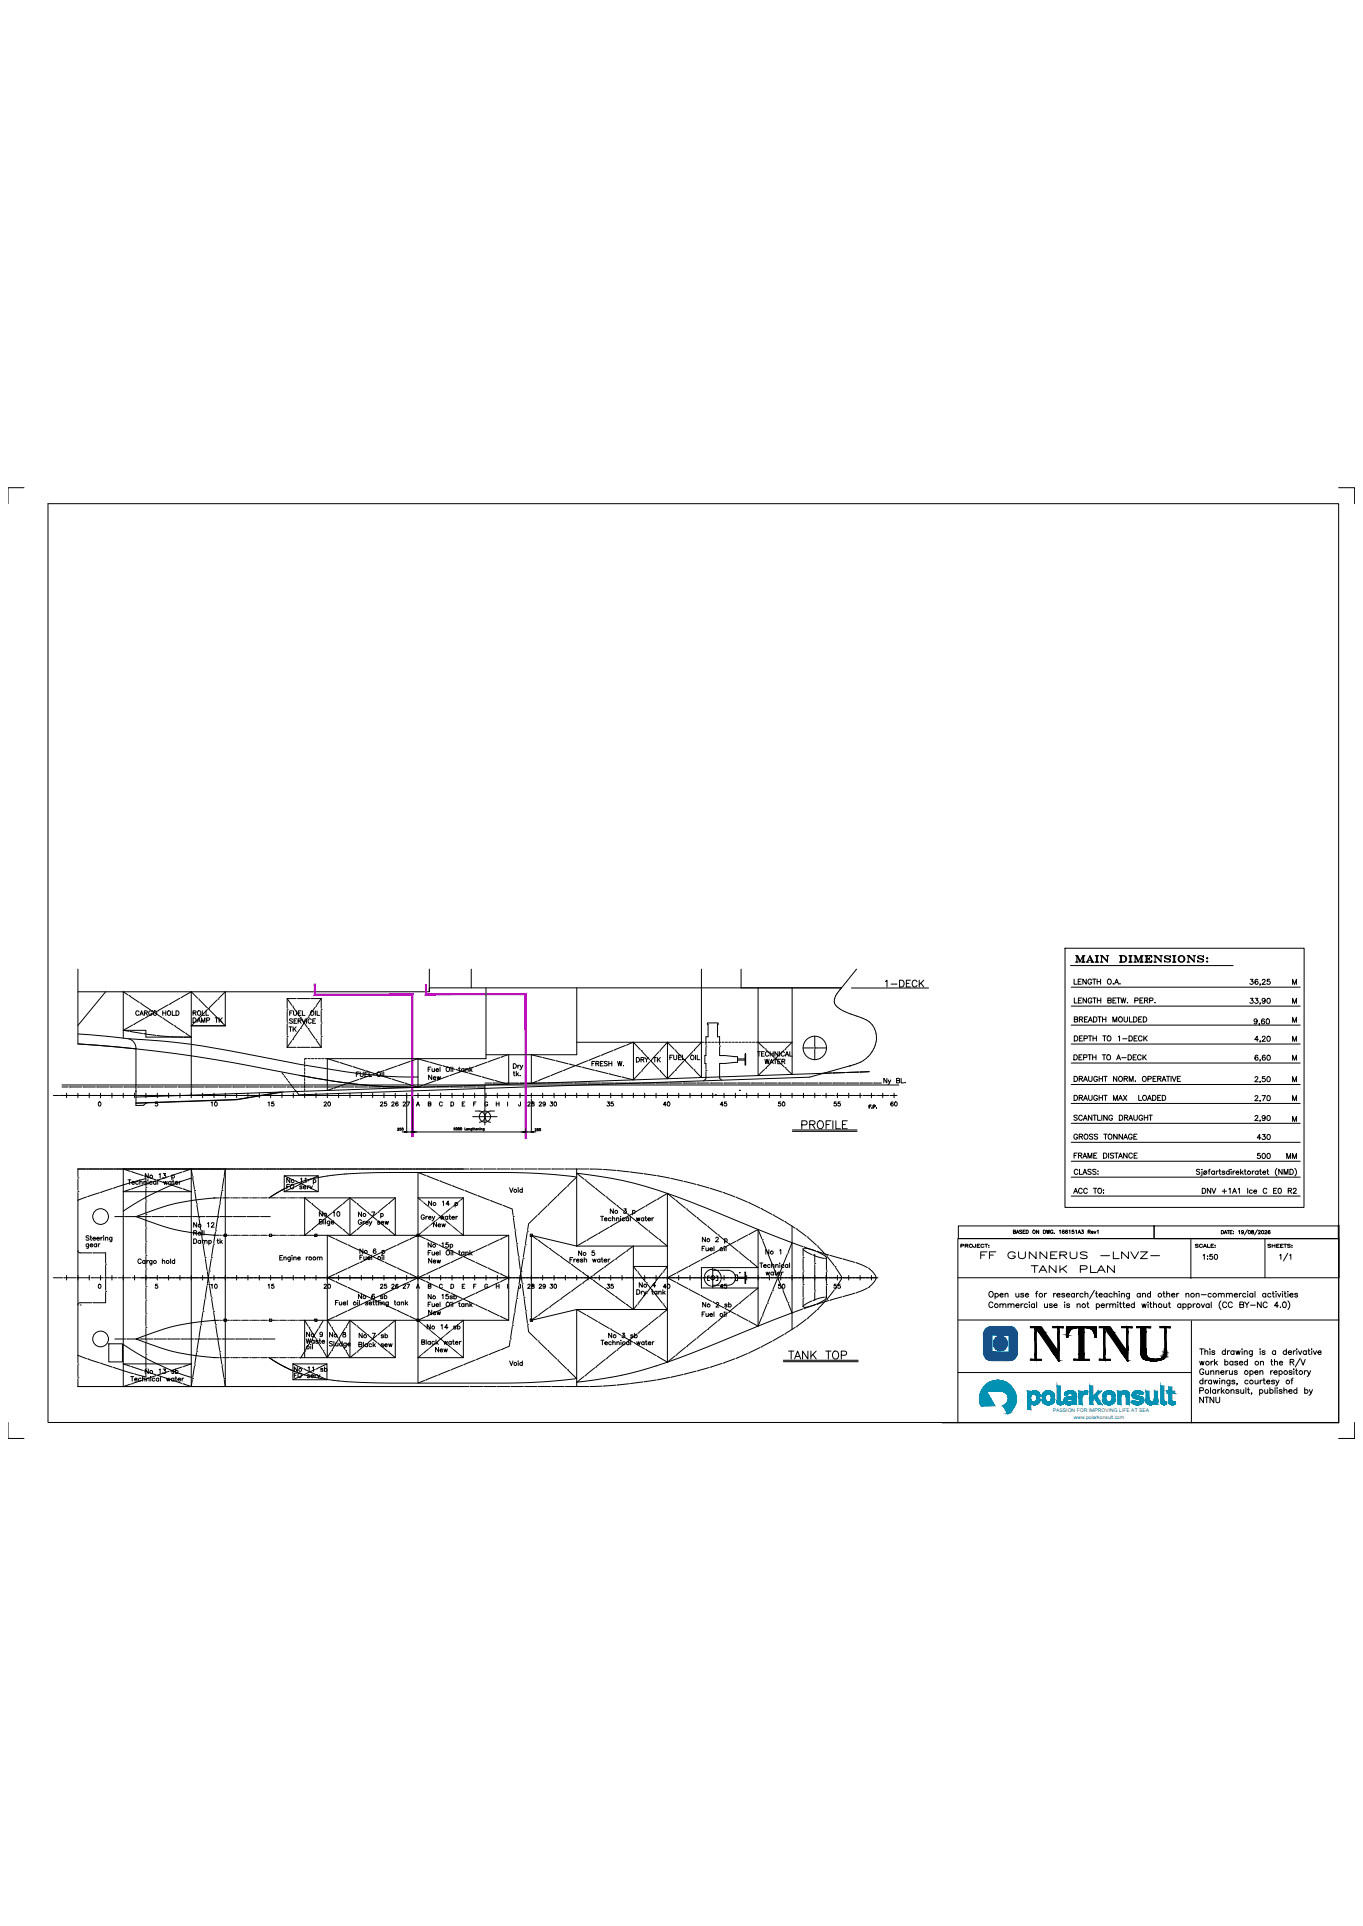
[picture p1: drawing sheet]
<svg xmlns="http://www.w3.org/2000/svg" width="841mm" height="1189mm" viewBox="0 0 841 1189" stroke-linecap="round" stroke-linejoin="round" font-family="sans-serif">
<defs><g id="words">
<g font-size="8.4">
<text x="494" y="698">PROFILE</text>
<text x="485" y="840">TANK TOP</text>
</g>
<g font-size="7.9">
<text x="604" y="778">FF GUNNERUS -LNVZ-</text>
<text x="635" y="787">TANK PLAN</text>
</g>
<g font-size="7.5">
<text x="663" y="595">MAIN DIMENSIONS:</text>
<text x="545" y="610">1-DECK</text>
<text x="770" y="610">36,25</text>
<text x="770" y="621">33,90</text>
<text x="773" y="634">9,60</text>
<text x="773" y="670">2,50</text>
<text x="773" y="694">2,90</text>
<text x="89" y="730">No 13 p</text>
<text x="263" y="746">No 14 p</text>
<text x="220" y="753">No 7 p</text>
<text x="118" y="770">Damp tk</text>
<text x="432" y="769">No 2 p</text>
</g>
<g font-size="7.1">
<text x="773" y="645">4,20</text>
<text x="773" y="656">6,60</text>
<text x="773" y="681">2,70</text>
<text x="176" y="732">No 11 p</text>
<text x="375" y="751">No 3 p</text>
<text x="220" y="758">Grey sew</text>
<text x="263" y="772">No 15p</text>
<text x="221" y="776">No 6 p</text>
</g>
<g font-size="6.6">
<text x="661" y="609">LENGTH O.A.</text>
<text x="662" y="621">LENGTH BETW. PERP.</text>
<text x="662" y="632">BREADTH MOULDED</text>
<text x="662" y="644">DEPTH TO 1-DECK</text>
<text x="661" y="655">DEPTH TO A-DECK</text>
<text x="661" y="669">DRAUGHT NORM. OPERATIVE</text>
<text x="661" y="681">DRAUGHT MAX LOADED</text>
<text x="661" y="693">SCANTLING DRAUGHT</text>
<text x="661" y="704">GROSS TONNAGE</text>
<text x="774" y="704">430</text>
<text x="661" y="716">FRAME DISTANCE</text>
<text x="774" y="716">500</text>
<text x="793" y="716">MM</text>
<text x="661" y="726">CLASS:</text>
<text x="661" y="738">ACC TO:</text>
<text x="740" y="738">DNV +1A1 Ice C E0 R2</text>
<text x="741" y="779">1:50</text>
</g>
<g font-size="6.2">
<text x="83" y="628">CARGO HOLD</text>
<text x="118" y="628">ROLL</text>
<text x="177" y="628">FUEL OIL</text>
<text x="118" y="632">DAMP TK</text>
<text x="177" y="633">SERVICE</text>
<text x="177" y="638">TK</text>
<text x="364" y="659">FRESH W.</text>
<text x="392" y="657">DRY TK</text>
<text x="412" y="655">FUEL OIL</text>
<text x="219" y="666">FUEL OIL</text>
<text x="263" y="663">Fuel Oil tank</text>
<text x="263" y="668">New</text>
<text x="78" y="732">Technical water</text>
<text x="176" y="735">FO serv</text>
<text x="313" y="737">Void</text>
<text x="196" y="752">No 10</text>
<text x="369" y="755">Technical water</text>
<text x="118" y="759">No 12</text>
<text x="52" y="772">gear</text>
<text x="356" y="776">No 5</text>
<text x="471" y="775">No 1</text>
<text x="263" y="781">New</text>
<text x="350" y="780">Fresh water</text>
<text x="393" y="796">No 4</text>
<text x="220" y="803">No 6 sb</text>
<text x="263" y="803">No 15sb</text>
<text x="263" y="808">Fuel Oil tank</text>
<text x="433" y="808">No 2 sb</text>
<text x="263" y="813">New</text>
<text x="262" y="822">No 14 sb</text>
<text x="188" y="826">No 9</text>
<text x="202" y="827">No 8</text>
<text x="220" y="827">No 7 sb</text>
<text x="374" y="827">No 3 sb</text>
<text x="188" y="830">Waste</text>
<text x="220" y="833">Black sew</text>
<text x="313" y="844">Void</text>
<text x="89" y="849">No 13 sb</text>
<text x="180" y="848">No 11 sb</text>
<text x="180" y="852">FO serv</text>
<text x="79" y="854">Technical water</text>
</g>
<g font-size="5.7">
<text x="129" y="684">10</text>
<text x="164" y="684">15</text>
<text x="199" y="684">20</text>
<text x="234" y="684">25</text>
<text x="240" y="684">26</text>
<text x="247" y="684">27</text>
<text x="324" y="684">28</text>
<text x="331" y="684">29</text>
<text x="338" y="684">30</text>
<text x="373" y="684">35</text>
<text x="408" y="684">40</text>
<text x="443" y="684">45</text>
<text x="479" y="684">50</text>
<text x="513" y="684">55</text>
<text x="549" y="684">60</text>
<text x="129" y="797">10</text>
<text x="164" y="797">15</text>
<text x="199" y="797">20</text>
<text x="234" y="797">25</text>
<text x="240" y="797">26</text>
<text x="247" y="797">27</text>
<text x="324" y="797">28</text>
<text x="331" y="797">29</text>
<text x="338" y="797">30</text>
<text x="373" y="797">35</text>
<text x="408" y="797">40</text>
<text x="443" y="797">45</text>
<text x="479" y="797">50</text>
<text x="513" y="797">55</text>
<text x="370" y="831">Technical water</text>
</g>
<text font-size="5.3" x="624" y="763">BASED ON DWG. 166151A3 Rev1</text>
<g font-size="4.9">
<text x="592" y="771">PROJECT:</text>
<text x="736" y="771">SCALE:</text>
<text x="781" y="771">SHEETS:</text>
</g>
<g font-size="3.1" fill="#0091b3">
<text x="650" y="872">PASSION FOR IMPROVING LIFE AT SEA</text>
<text x="663" y="876">www.polarkonsult.com</text>
</g>
</g></defs>
<!-- layer: S0CE1 -->
<g fill="none" stroke="#000" stroke-width=".62">
<path d="M76 612l3 2M80 615h.1M80 615l6 4M87 619h.1M87 620l6 3M104 620h.1M111 616l-6 4M112 616h.1M112 615l6-3 4 4M123 617h.1M123 617l5 5M134 617l-5 5"/>
<path d="M134 617h.1M139 612l-4 4M177 616v6M177 616h6M177 616l3 5M184 616h.1M184 616h7M192 616h.1M193 616h5M198 616v6M198 616l-3 5M80 637h.1"/>
<path d="M81 637l7 1M82 633l-6 3 4 1M82 632h.1M89 638h.1M89 629l-6 3M89 638l7 1M97 639h.1M98 639l7 1M101 629l6 4M104 620l-6 4M105 640h.1M106 640h7"/>
<path d="M108 633h.1M108 634l6 3M114 638h.1M115 638l3 2h-4M129 623l5 5M177 624v7M185 635l-4 6M190 635l5 6M198 640h.1M198 631h.1M198 624v7M198 632v7"/>
<path d="M503 640v6M114 640h.1M177 641v5M177 646h6M180 642l-3 4M180 642h.1M184 646h.1M184 646h7M192 646h.1M193 646h5M195 642h.1M195 642l3 4"/>
<path d="M198 641v5M202 653l7 3M210 656h.1M211 656l6 2M218 659h.1M245 658l-6 2M246 658h.1M253 655l-7 2M254 655h.1M257 653l7 2M258 653l-4 2M265 656h.1"/>
<path d="M301 656l-7 2M301 655h.1M308 653l-6 2M309 653h.1M313 651l-3 1M328 651l6 2M335 653h.1M336 653l6 2M343 655h.1M344 655l7 2M351 657h.1M352 657l7 2"/>
<path d="M355 658l-7 2M355 658h.1M359 659h.1M360 659l7 2M363 655l-7 2M370 652l-6 2M371 651h.1M378 648l-6 3M379 648h.1M386 645l-7 3M387 645h.1M387 645l4-2 4 5"/>
<path d="M396 648h.1M396 649l5 5M401 655l-5 6M402 655l5 5M407 649l-5 5M407 649h.1M416 648l-4-5-5 5M417 648h.1M422 655l-5 5M423 655l5 5M433 643l-5 5M435 656h1v4"/>
<path d="M436 645v-5h1l-1-9h7v9h1v5M436 646h.1M436 646v6h-1M444 646v6h11v4h-11v10l1 1M444 646h.1M455 654h5M460 651v6zM468 643l4 4M472 660l-4 4M472 648h.1M472 659h.1M473 648l5 5"/>
<path d="M478 654l-5 5M478 653h.1M478 654h.1M479 654l5 5M484 648l-5 5M484 648h.1M484 659h.1M485 660l4 3M489 643l-4 4M496 647h6M503 647h.1M503 648v6"/>
<path d="M503 647h7M33 676h4M37 676h470M37 676h.1M38 670h517M38 671h4M42 676h.1M43 671h.1M44 671h6M46 676h.1M50 676h.1M51 671h.1"/>
<path d="M52 671h7M54 676h.1M59 676h.1M60 671h.1M60 671h7M62 676h.1M67 676h.1M68 671h.1M69 671h7M71 676h.1M76 676h.1M76 671h.1"/>
<path d="M77 671h7M79 676h.1M84 676h.1M85 671h.1M85 671h7M88 676h.1M92 676h.1M93 671h.1M94 671h7M96 676h.1M101 676h.1M102 671h.1"/>
<path d="M102 671h7M104 676h.1M109 676h.1M110 671h.1M111 671h7M113 676h.1M118 676h.1M118 671h.1M119 671h7M121 676h.1M126 676h.1M127 671h.1"/>
<path d="M127 671h7M130 676h.1M134 676h.1M135 671h.1M136 671h7M138 676h.1M143 676h.1M144 671h.1M144 671h7M146 676h.1M151 676h.1M152 671h.1"/>
<path d="M153 671h7M155 676h.1M159 676h.1M160 671h.1M161 671h7M163 676h.1M168 676h.1M169 671h.1M169 671h7M171 676h.1M176 676h.1M177 671h.1"/>
<path d="M178 671h7M180 676h.1M185 676h.1M185 671h.1M186 671h7M188 676h.1M193 676h.1M194 671h.1M195 671h7M197 676h.1M201 676h.1M202 671h.1"/>
<path d="M203 671h7M205 676h.1M206 672l-4 1M206 672h.1M210 676h.1M211 671h.1M211 671h7M213 669l-6 2M213 676h.1M214 669h.1M218 676h.1M219 671h.1"/>
<path d="M220 671h7M221 666l-6 3M222 676h.1M227 676h.1M227 671h.1M228 671h7M230 676h.1M235 676h.1M236 671h.1M237 671h7M239 676h.1M242 666h.1"/>
<path d="M243 666l6 2M243 676h.1M244 671h.1M245 671h7M247 676h.1M250 669h.1M251 669l7 2M252 676h.1M253 671h.1M253 671h7M255 676h.1M260 676h.1"/>
<path d="M261 670l-4 1M261 671h.1M262 671h7M264 676h.1M269 676h.1M269 671h.1M270 671h7M272 676h.1M277 664l-7 3M277 676h.1M278 671h.1M279 671h7"/>
<path d="M281 676h.1M285 676h.1M286 671h.1M287 671h7M289 676h.1M290 663l7 2M294 676h.1M295 671h.1M295 671h4M297 676h.1M298 665h.1M298 665l7 2"/>
<path d="M299 669h4M302 676h.1M304 669h.1M305 669h7M306 667h.1M306 676h.1M306 667l7 2M311 676h.1M312 669h.1M313 669h7M314 676h.1M319 676h.1"/>
<path d="M321 669h.1M322 669h6M323 676h.1M327 676h.1M329 669h.1M330 669h7M331 676h.1M331 667l-3 2M332 667h.1M336 676h.1M338 669h.1M338 669h7"/>
<path d="M339 664l-6 3M339 676h.1M340 664h.1M344 676h.1M346 669h.1M347 669h7M347 661l-6 3M348 661h.1M348 676h.1M353 676h.1M354 669h.1M355 669h7"/>
<path d="M356 676h.1M361 676h.1M363 669h.1M364 669h6M365 676h.1M368 661l7 2M369 676h.1M371 669h.1M372 669h7M373 676h.1M376 663h.1M376 663l7 2"/>
<path d="M378 676h.1M380 669h.1M380 669h7M381 676h.1M384 665h.1M386 676h.1M388 669h.1M389 669h7M390 676h.1M395 676h.1M395 662l-4 5-7-2M396 661h.1"/>
<path d="M396 669h.1M397 669h7M398 676h.1M403 676h.1M405 669h.1M405 669h7M407 676h.1M407 661h.1M408 661l4 5 4-5M411 676h.1M413 669h.1M414 669h7"/>
<path d="M415 676h.1M417 661h.1M420 676h.1M422 669h.1M422 669h7M423 676h.1M428 676h.1M428 660h.1M429 661l4 4M430 669h.1M431 669h7M432 676h.1"/>
<path d="M436 661v5l-2 1M436 661h.1M436 676h.1M438 669h.1M439 669h7M440 676h.1M445 676h.1M447 669h.1M447 669h7M448 676h.1M453 676h.1M455 669h.1"/>
<path d="M456 669h7M457 676h.1M462 676h.1M463 669h.1M464 669h7M465 676h.1M470 676h.1M472 669h.1M473 669h7M474 676h.1M478 676h.1M480 669h.1"/>
<path d="M481 669h7M482 676h.1M487 676h.1M489 669h.1M489 669h7M490 676h.1M495 676h.1M497 669h.1M498 669h7M499 676h.1M505 669h.1M506 669h7"/>
<path d="M507 676h.1M508 676h7M513 662l-5 1M514 662h.1M514 669h.1M515 669h7M516 676h.1M516 676h7M521 662h-6M522 662h.1M522 669h.1M523 669h7"/>
<path d="M524 676h.1M525 676h7M530 662h-7M531 662h.1M531 669h.1M531 669h7M532 676h.1M533 676h7M536 662h-5M539 669h.1M540 669h4M541 676h.1"/>
<path d="M542 676h6M549 676h.1M550 676h3M48 727h.1M48 735h.1M48 736v5l5-2M48 728v7M54 722h.1M54 739h.1M55 722h.1M61 736l-6 2M62 736h.1"/>
<path d="M62 722h.1M63 722h.1M69 734l-6 2M70 733h.1M70 722h.1M72 722h.1M76 731l-5 2M76 722l4 1M79 722h.1M80 722h.1M80 734l-4 2M81 723h.1"/>
<path d="M82 723l6 3M88 722h-40v4M90 734v7M105 722h184M112 723l-6 3M112 722h.1M113 723h.1M114 723l4-1 1 4M114 734l4 2M114 722h.1M118 727l-10 4-12 5-8 4-12 8M119 727h.1"/>
<path d="M119 727l1 7M120 735h.1M120 736l1 6M121 722h.1M122 722h.1M129 722h.1M131 722h.1M137 736l-1 6M137 735h.1M138 722h.1M138 727l-1 7M138 727h.1"/>
<path d="M139 722h.1M139 722l-1 4M146 722h.1M147 722h.1M154 722h.1M156 722h.1M163 722h.1M164 722h.1M171 722h.1M173 722h.1M180 722h.1M181 722h.1"/>
<path d="M188 722h.1M188 739l4 3M189 722h.1M190 733l6 3M196 722h.1M198 722h.1M205 722h.1M206 722h.1M213 722h.1M215 722h.1M222 722h.1M223 722h.1"/>
<path d="M230 722h.1M231 722h.1M238 722h.1M240 722h.1M244 739l-4 3M247 722h.1M248 722h.1M255 722h.1M257 722h.1M258 724l5 2M264 722h.1M264 726h.1"/>
<path d="M264 726l7 3M265 722h.1M271 729h.1M272 722h.1M272 729l6 3M273 722h.1M279 732h.1M280 732l6 3M280 722h.1M282 722h.1M287 735h.1M288 735l6 3"/>
<path d="M290 722h.1M291 722h7M295 738h.1M295 738l7 3M298 722h.1M299 722h7M307 722h.1M308 722h7M315 722h.1M316 722h7M324 722h.1M324 722h7"/>
<path d="M332 722h.1M333 722h7M340 722h.1M341 722h7M344 739l-6 4M344 738h.1M349 722h.1M350 722h13M350 733l-6 5M350 732h.1M356 724l4 4M356 727l-5 5"/>
<path d="M361 728h.1M361 729l6 4M364 722h.1M365 722h7M367 734h.1M368 734l5 4M372 722h.1M373 722h7M374 739h.1M375 739l5 5M381 723h.1M381 723h7"/>
<path d="M389 723h.1M390 724h7M397 725h.1M398 725l7 1M406 726h.1M406 740l6-3 5 4M406 726l7 1M414 727h.1M415 728l6 1M422 729h.1M423 729l7 2M430 731h.1"/>
<path d="M431 731l7 2M438 734h.1M439 734l7 2M446 736h.1M447 736l7 3M454 739h.1M455 739l6 3M71 751h5M77 751h.1M78 751h7M85 751h.1M86 751h7"/>
<path d="M90 758h.1M90 750h.1M90 741h.1M90 742v7M90 750v7M90 759v7M94 751h.1M94 751h7M102 751h.1M103 751h7M110 751h.1M111 751h7"/>
<path d="M119 751h.1M120 751h7M121 743h.1M121 744l2 7M123 751h.1M127 751h.1M128 751h7M134 751h.1M136 744l-2 7M136 751h.1M136 743h.1M136 751h7"/>
<path d="M144 751h.1M145 751h7M152 751h.1M153 751h7M161 751h.1M161 751h6M192 759l-4 4M192 759h.1M192 743h.1M193 743l5 5M198 754l-5 5M206 754l5 5"/>
<path d="M211 743l-5 5M212 743h.1M212 759h.1M212 742l4-3 4 3M212 759l4 4 4-4M220 743h.1M221 743l5 5M239 743l-5 5M240 743h.1M240 759l4 4M303 741h.1M303 741l7 3"/>
<path d="M310 744h.1M311 744l5 2 1 4M317 751h.1M317 752l1 7M318 759h.1M318 760l1 7M331 750l-5 5v4M332 750h.1M338 744l-6 5M338 744h.1M376 757l-6 4M394 755l6 4"/>
<path d="M398 745l-6 3M398 744h.1M400 760h.1M405 741l-6 3M406 740h.1M417 741h.1M418 741l5 5M424 746h.1M424 747l5 4M430 752h.1M431 752l5 4M437 757h.1"/>
<path d="M437 757l5 5M462 742h.1M463 743l6 3M469 746h.1M470 746l6 4M477 750h.1M478 750l6 4M484 754h.1M485 754l6 4M491 759h.1M492 759l5 4M48 772l1 1h8"/>
<path d="M58 773h7v7M90 775h.1M90 767h.1M90 767v7M90 776v7M124 760l1 7M125 769l1 7M127 776h.1M127 777l1 7M130 777l-1 7M130 776h.1M132 769l-1 7"/>
<path d="M133 760l-1 7M202 763l4 2M207 765h.1M208 765l6 3M215 768h.1M215 769l7 3M222 779l-7 3M222 779h.1M229 776l-6 3M231 776l6 3M238 779h.1M238 779l7 3"/>
<path d="M245 769l-7 3M245 768h.1M252 765l-6 3M253 765h.1M253 765l5-2 4 2M278 779l-7 3M278 779h.1M279 772l6 3M285 776l-6 3M286 776h.1M287 776l6 3M293 772l-6 3"/>
<path d="M293 772h.1M293 779h.1M294 779l6 3M300 769l-6 3M301 768h.1M308 765l-6 3M309 765h.1M314 763l-5 2M319 768h.1M319 768l1 7M320 776h.1M320 777l1 6"/>
<path d="M323 777l-1 7M323 777h.1M324 769l-1 7M324 768h.1M325 761l-1 7M325 760h.1M328 763l4 2M332 766h.1M333 766l5 4M339 771h.1M340 771l5 4M346 776h.1"/>
<path d="M346 776l6 4M361 766l-5 3M362 766h.1M369 762l-6 3M369 761h.1M380 777h.1M386 773l-6 4M386 772h.1M391 769l-4 3M401 760l5 5M407 765h.1M407 766l5 3"/>
<path d="M432 778l-6 3M432 778h.1M439 774l-6 3M440 774h.1M447 770l-7 3M450 768l5 4M454 766l-6 4M455 766h.1M456 773h.1M457 773l5 5M461 762l-6 4M462 762h.1"/>
<path d="M463 778h.1M463 762l5-3 2 6M463 779l5 3M470 765h.1M471 766l2 6M474 774l2 6M486 774l-3 7M486 773h.1M495 770l-6-3-3 6M496 776h.1M496 777v7M496 770h.1"/>
<path d="M497 770l6 2M498 764h.1M499 764l5 5M501 774l-5-2v-1v4M502 775h.1M502 775l7 2M503 780h.1M503 774v5M504 773h.1M504 772h.1M504 769h.1M504 773l6 3v8"/>
<path d="M505 773l6 2M505 770l5 5M509 777h.1M510 775h.1M510 776l5 5M512 775h.1M513 775l6 2M520 777h.1M521 777l7 2M528 779h.1M529 780l6 2M33 789h6"/>
<path d="M39 789h.1M40 789h7M48 789h.1M48 789h7M56 789h.1M57 789h7M65 789h.1M65 797h.1M65 780h.1M65 798v6h-7M65 781v7M65 789v7"/>
<path d="M65 789h7M73 789h.1M74 789h7M81 789h.1M82 789h460M90 789h.1M90 783h.1M90 794h.1M90 784v9M90 795v7M92 789h.1M98 789h.1"/>
<path d="M100 789h.1M106 789h.1M109 789h.1M115 789h.1M117 789h.1M123 789h.1M125 789h.1M128 794l-1 6M128 785h.1M128 785l1 7M129 785l-1 7M129 785h.1"/>
<path d="M129 794l1 6M132 789h.1M134 789h.1M140 789h.1M142 789h.1M148 789h.1M151 789h.1M157 789h.1M159 789h.1M165 789h.1M167 789h.1M174 789h.1"/>
<path d="M176 789h.1M182 789h.1M184 789h.1M190 789h.1M193 789h.1M199 789h.1M201 789h.1M206 787l-4 2 4 2M207 791h.1M207 786h.1M207 789h.1M208 791l6 3"/>
<path d="M209 789h.1M214 783l-6 3M215 795h.1M215 783h.1M215 795l7 3M216 789h.1M218 789h.1M224 789h.1M226 789h.1M232 789h.1M235 789h.1M241 789h.1"/>
<path d="M243 789h.1M245 795l-7 3M245 783h.1M246 783l6 3M249 789h.1M251 789h.1M253 786h.1M253 787l5 2M258 789h.1M258 789l-5 2M258 789l4 2M260 789h.1"/>
<path d="M262 787l-4 2M263 791h.1M263 786h.1M264 791l6 3M266 789h.1M268 789h.1M270 783l-6 3M271 795h.1M271 795l7 3M274 789h.1M277 789h.1M279 799l6 3"/>
<path d="M283 789h.1M285 789h.1M291 789h.1M293 799l-6 3M293 789h.1M293 798h.1M300 789h.1M300 795l-6 3M301 795h.1M301 783h.1M302 789h.1M302 783l6 3"/>
<path d="M308 789h.1M308 791l-6 3M309 791h.1M309 786h.1M309 787l5 2-5 2M310 789h.1M316 789h.1M319 789h.1M320 794l-1 7M320 793h.1M321 784h.1M321 785l1 7"/>
<path d="M321 786l-1 7M322 785h.1M322 793l1 7M325 789h.1M327 789h.1M333 789h.1M335 789h.1M342 789h.1M344 789h.1M350 789h.1M352 797l-6 5M352 789h.1"/>
<path d="M353 797h.1M353 781l6 4M358 789h.1M359 792l-6 5M359 785h.1M359 792h.1M360 786l6 4M360 789h.1M366 788l-6 4M366 790h.1M366 787h.1M367 791l5 4"/>
<path d="M367 789h.1M369 789h.1M372 783l-5 4M373 796l6 4M375 789h.1M377 789h.1M383 789h.1M386 789h.1M391 782l2 3M392 789h.1M394 785h.1M394 786l4 5"/>
<path d="M394 789h.1M398 799l-4 5M399 798h.1M400 789h.1M402 789h.1M404 798h.1M404 799l5 5M409 789h.1M409 786l-5 5M409 785h.1M411 789h.1M412 782l-2 3"/>
<path d="M417 786l-5 3 5 2M417 789h.1M418 786h.1M418 792h.1M418 792l6 3M419 789h.1M424 782l-6 3M425 782h.1M425 796h.1M425 789h.1M426 796l6 3M428 789h.1"/>
<path d="M432 800h.1M434 789h.1M435 789a5 5 0 0 0 3 5M435 788h.1M436 789h.1M439 794h.1M440 784a5 5 0 0 0-5 3M440 789h.1M440 782v6M440 789v6M440 784h4M440 793h4"/>
<path d="M440 784h.1M441 784a5 5 0 0 1 4 5M442 789h.1M444 789h.1M444 784h.1M445 790a5 5 0 0 1-5 4M445 789h.1M445 784a9 9 0 0 1 7 1l1 1 1 2M451 789h.1M453 789h.1M454 787h1v4h-1M454 789a5 5 0 0 1-5 4h-4"/>
<path d="M454 789h.1M455 789h5M455 788h5M459 789h.1M460 785v7zM461 789h.1M462 800l-5 4M463 799h.1M467 789h.1M468 795l-5 4M470 789h.1M476 789h.1"/>
<path d="M476 797l-2 7M477 797h.1M477 781h.1M477 781l3 7M478 789h.1M480 790l-3 6M480 789h.1M480 789l3 7M483 782l-3 6M483 781h.1M483 797l3 6M484 789h.1"/>
<path d="M486 789h.1M493 789h.1M495 789h.1M496 785h.1M496 793h.1M496 785v7M496 794v7M501 789h.1M503 788h.1M503 797h.1M503 781v7M503 789v7"/>
<path d="M503 797v6M503 789h.1M509 789h.1M510 785h.1M510 793h.1M510 794v7l-6 4M510 785v7M512 789h.1M515 796l-5 6M515 782h.1M516 782l3 6v1l-3 6M518 789h.1"/>
<path d="M520 789h.1M526 789h.1M528 798l-7 2M528 798h.1M528 789h.1M535 789h.1M535 795l-6 3M536 783h.1M536 795h.1M536 783a9 9 0 0 1 4 6l-4 5M537 789h.1M49 806h.1"/>
<path d="M57 804h-8l-1 2M57 804h.1M90 803h.1M90 811h.1M90 819h.1M90 803v7M90 812v7M124 818l-1 7M124 818h.1M125 810l-1 7M125 809h.1M126 802l-1 7"/>
<path d="M127 801h.1M130 801h.1M131 802l1 7M132 809h.1M132 810l1 7M133 818h.1M133 818l1 7M188 815l2 4M199 815l-2 4M205 819h.1M206 813l-4 2 2 4M207 813h.1"/>
<path d="M213 819h.1M214 809l-6 3M215 809h.1M220 818l-4-3-2 4M220 818h.1M221 819l5 4M222 806l-7 3M222 805h.1M229 802l-6 3M231 802l6 3M238 805h.1M238 806l7 3"/>
<path d="M239 819l-5 4M240 818h.1M244 815l-4 3M245 809h.1M246 809l6 3M253 813h.1M253 813l5 2 4-2M294 806l6 3M301 809h.1M302 809l6 3M309 813h.1M309 813l5 2"/>
<path d="M316 819l-1 7M316 818h.1M317 810l-1 7M318 810h.1M319 802l-1 7M319 802h.1M323 801h.1M323 802l1 6M324 809h.1M325 810v7M326 817h.1M326 818v4l5 5"/>
<path d="M332 812l-4 3M332 812h.1M338 807l-5 4M339 807h.1M345 802l-5 4M346 802h.1M356 808l5 4M362 812h.1M363 812l6 4M369 816h.1M370 816l6 4M380 800h.1"/>
<path d="M380 801l6 4M386 805h.1M393 805l-2 3-4-2M394 805h.1M400 818l-6 4M400 818h.1M406 813l-5 4M407 812h.1M409 805h.1M410 805l2 3-5 4M433 800l6 3M442 816l-5 4"/>
<path d="M443 815h.1M448 808l6 3M449 810l-5 5M455 812h.1M455 812l6 3M455 805l-5 5M456 805h.1M462 815h.1M470 813l-2 6-5-3M470 812h.1M473 805l-2 7M473 804h.1"/>
<path d="M486 804h.1M486 805l3 5 6-2M491 819l-6 4M491 819h.1M496 801h.1M496 802v5l1-2 4-2M496 808h.1M496 807h.1M497 814l-5 5M498 814h.1M502 803h.1M503 805l-6 2"/>
<path d="M503 805l-6 3M504 809l-5 4M504 805h.1M504 808h.1M509 801l-7 1M509 801h.1M510 803l-5 5M510 802h.1M511 803l-6 2M512 803h.1M519 801l-6 1M520 800h.1"/>
<path d="M53 839l-5-2v4M54 839h.1M55 839l6 2M71 827h7M76 830l19 11 13 6 10 3M78 827h.1M79 827h7M87 827h.1M87 827h7M90 828h.1M90 836h.1M90 820v7"/>
<path d="M90 828v7M90 837v7M95 827h.1M96 827h7M103 827h.1M104 827h7M112 827h.1M113 827h7M120 827h.1M121 827h7M121 835l-1 7M121 834h.1"/>
<path d="M123 827l-2 7M123 826h.1M129 827h.1M129 827h7M134 826h.1M134 827l2 7M136 834h.1M136 835l1 7M137 827h.1M138 827h7M145 827h.1M146 827h7"/>
<path d="M154 827h.1M155 827h6M162 827h.1M163 827h7M188 835l-3 3M188 834h.1M192 827l-4 6M195 827l4 6M199 834h.1M200 834l2 4 2-4M205 834h.1M209 827l-4 6"/>
<path d="M209 827l4 6M213 834h.1M214 834l2 4 4-3M240 835l4 3M293 840l-6 2M294 839h.1M301 836l-7 3M302 836h.1M309 833l-7 3M309 833h.1M315 827l-1 4-4 2M315 826h.1"/>
<path d="M332 828h.1M332 828l6 5M338 834h.1M338 834l6 5M344 839h.1M344 840l6 5M373 839l-5 5M374 839h.1M380 834l-5 4M381 833h.1M399 833l6 4M406 837h.1"/>
<path d="M417 837l-5 4-6-3M417 837h.1M423 832l-5 4M424 831h.1M429 826l-5 5M430 826h.1M436 821l-5 4M437 821h.1M454 839l-7 2M454 838h.1M461 835l-6 3M462 835h.1"/>
<path d="M469 832l-6 3M469 832h.1M476 828l-6 3M477 828h.1M484 824l-6 3M484 823h.1M48 850h.1M48 842h.1M48 851v5h32M48 843v7M54 856h.1M55 856h.1"/>
<path d="M62 841h.1M62 856h.1M63 842l6 2M63 856h.1M70 844h.1M70 856h.1M71 844l11 4M72 856h.1M76 842l4 1M80 854l-4 2M81 844h.1M82 844l6 2"/>
<path d="M113 844h.1M113 856h176M118 842l-4 1M119 852l-1 4-4-2M119 851h.1M120 843l-1 7M120 843h.1M121 856h.1M122 856h.1M129 856h.1M131 856h.1M137 843h.1"/>
<path d="M137 843l1 7M138 856h.1M138 851h.1M138 852l1 4M139 856h.1M146 856h.1M147 856h.1M154 856h.1M156 856h.1M163 856h.1M164 856h.1M171 856h.1"/>
<path d="M173 856h.1M180 856h.1M181 856h.1M188 856h.1M189 856h.1M196 849l6 3M196 856h.1M198 856h.1M205 856h.1M206 856h.1M213 856h.1M215 856h.1"/>
<path d="M222 856h.1M223 856h.1M230 856h.1M231 856h.1M238 856h.1M240 856h.1M247 856h.1M248 856h.1M255 856h.1M257 856h.1M262 852l-4 2M263 852h.1"/>
<path d="M264 856h.1M265 856h.1M270 849l-7 3M270 849h.1M272 856h.1M273 856h.1M278 846l-7 2M278 846h.1M280 856h.1M282 856h.1M285 843l-6 2M286 842h.1"/>
<path d="M290 856h.1M291 856h7M298 856h.1M299 856h7M307 856h.1M308 856h7M315 856h.1M316 856h7M324 856h.1M324 856h7M332 856h.1M333 856h7"/>
<path d="M340 856h.1M341 856h7M349 856h.1M350 856h13M350 845h.1M351 846l5 5M360 850l-4 3M361 849h.1M364 856h.1M367 844l-6 5M367 844h.1M372 856h-7"/>
<path d="M372 856h.1M380 855l-7 1M381 855h.1M388 854l-7 1M389 854h.1M397 853l-7 1M397 853h.1M405 852l-7 1M406 852h.1M413 850l-7 2M414 850h.1M421 848l-6 2"/>
<path d="M422 848h.1M430 846l-7 2M430 846h.1M438 844l-7 2M438 844h.1M446 842l-7 2M446 841h.1"/>
</g>
<!-- layer: S0CO3 -->
<g fill="none" stroke="#000" stroke-width=".62">
<path d="M48 598v46l36 3M265 598v14M291 598v12M433 598v67M457 598v12h62M529 598l-10 12M65 612l-17 21M76 612v29M118 612v64M139 612v21h-21M300 610v43h-98v20M356 610v41h-56"/>
<path d="M468 610v54M489 610v53M515 616a5 5 0 0 0 3 7M518 611l-3 5M519 610l-1 1M519 610h-254v2h-217M48 638l28 3a8 8 0 0 1 6 1l1 2 1 3v35M76 636h14v4h28M518 623l5 2 10 4 3 2a14 14 0 0 1 0 21M258 653v18M314 651v18M328 651v18"/>
<path d="M356 643h77M391 643v24M412 643v23M468 643h21M524 658l-24 7-316 11-1-3M524 658h.1M526 657l-2 1M536 652l-4 3-5 2M508 663h.1M508 663l-424 14M489 697h40M489 698h40"/>
<path d="M76 722h63v134h-63zM76 736h42M118 722v134M174 735l-8 4M175 726h21v10h-21zM216 739v24M258 724v129M258 739h28v24M356 724a258 258 0 0 1 80 22l53 21M356 727l-21-2-17-1h-64a305 305 0 0 0-42 1l-17 2M356 722v47M412 737v32"/>
<path d="M48 741v96M468 759v36M489 757v64M166 762h2v1h-2zM194 762h2v1h-2zM202 763v75M244 763v-24h-56v24h126v52h-126v23h56v-23M257 762h2v1h-2zM327 762h2v1h-2zM356 769l-28-6v52l28-7M356 769h35M202 789h56"/>
<path d="M391 782v-13h21v13M391 782v26M391 782h21M412 782v59M468 782h-35v13h35v24M138 814h2v2h-2zM166 814h2v2h-2zM194 814h2v2h-2zM216 815v23M257 814h2v2h-2zM286 815v23h-28M327 814h2v2h-2z"/>
<path d="M356 808v48M356 808h56M489 810l-11 4a1104 1104 0 0 1-74 29l-22 6-26 4M166 838l13 8M483 840h47M76 842h42M181 842h21v10h-21zM198 851l14 2a272 272 0 0 0 42 1h64l17-1 21-2M483 841h47"/>
<circle cx="503" cy="647" r="7"/>
</g>
<!-- layer: S0CO1 -->
<g fill="none" stroke="#000" stroke-width=".62">
<path d="M48 644a927 927 0 0 1 137 20 350 350 0 0 0 70 7 349 349 0 0 1-70-7M80 641l22 2 23 3 61 11 30 5 23 2 19 1M251 677v22M254 677v22M324 677v22M328 678v21M245 697h1l-1 1h1M247 696v1M248 699h2M251 699h3M256 699h67M281 696h-1v1h1h-1"/>
<path d="M287 696v2h1M288 697h1h-1h1M289 697h1v1M289 697v1M291 697v1M291 697h-1h1M292 697h.1M292 696v2M293 697v1M293 696v2M294 697h.1M295 697h1v1"/>
<path d="M295 697v1M296 696h.1M296 697v1M297 697l1 1M297 697v1M299 697v1h-1M299 697h-1h1M324 699h4M329 699h2M330 697h1l-1 1h1M332 697h-1h1v1h-1M591 757h121v8h-121z"/>
<path d="M712 757h114v8h-114zM826 756v122h-245M712 765h114h-235v113M735 765v24M781 765v24M790 775v-1v3M795 774l-3 4M796 775v-1v3M826 765v24v-24M591 789h235M591 815h235M735 815v63"/>
<path d="M591 847h144"/>
<circle cx="248" cy="697" r=".6"/>
<circle cx="282" cy="697" r=".6"/>
<circle cx="283" cy="697" r=".6"/>
<circle cx="284" cy="697" r=".6"/>
<circle cx="333" cy="697" r=".6"/>
</g>
<!-- layer: S0CO2 -->
<path d="M84 673v1M173 674l-27 5-62 2M175 674l-29 5-62 2M90 681h.1M90 681l-1 1h-5" fill="none" stroke="#000" stroke-width=".62"/>
<!-- layer: I0CO2 -->
<g fill="none" stroke="#000" stroke-width=".62">
<path d="M536 684v-2h1h-1v2M536 683h1M538 684h.1M539 683h1v-1h-1v2M541 684h.1"/>
<circle cx="62" cy="751" r="5"/>
<circle cx="62" cy="827" r="5"/>
</g>
<!-- layer: LASTLUKE -->
<g fill="none" stroke="#000" stroke-width=".62">
<path d="M41 675v3M48 675v3M55 675v3M62 675v3M69 675v3M76 675v3M83 675v3M90 675v3M97 675v3M104 675v3M111 675v3M118 675v3"/>
<path d="M125 675v3M132 675v3M139 675v3M146 675v3M153 675v3M160 675v3M167 675v3M174 675v3M181 675v3M188 675v3M195 675v3M202 675v3"/>
<path d="M209 675v3M216 675v3M223 675v3M230 675v3M237 675v3M244 675v3M251 675v3M258 675v3M265 675v3M272 675v3M279 675v3M286 675v3"/>
<path d="M293 675v3M300 675v3M307 675v3M314 675v3M321 675v3M328 675v3M335 675v3M342 675v3M349 675v3M356 675v3M363 675v3M370 675v3"/>
<path d="M377 675v3M384 675v3M391 675v3M398 675v3M405 675v3M412 675v3M419 675v3M426 675v3M433 675v3M440 675v3M447 675v3M454 675v3"/>
<path d="M461 675v3M468 675v3M475 675v3M482 675v3M489 675v3M496 675v3M503 675v3M510 675v3M517 675v3M524 675v3M531 675v3M538 675v3"/>
<path d="M545 675v3M552 675v3M97 680h-1v1a.9 .9 0 0 1 1 0 1 1 0 0 1 0 2 .9 .9 0 0 1-1-1M257 683l1-3 1 3M257 682h1M264 681h2v-1h-2v3l2-1-1-1M273 681a.9 .9 0 0 0-1-1 .9 .9 0 0 0-1 1v1a.9 .9 0 0 0 1 1 .9 .9 0 0 0 1-1M278 680h1a1.4 1.4 0 0 1 1 1 1.4 1.4 0 0 1-1 2h-1zM285 681h1M287 680h-2v3h2M292 681h1M294 680h-2v3"/>
<path d="M301 681a.9 .9 0 0 0-1-1 .9 .9 0 0 0-1 1v1a.9 .9 0 0 0 1 1 .9 .9 0 0 0 1-1h-1M306 681h2M306 680v3M308 680v3M313 680v3M321 680v3h-1v-1M41 787v3M48 787v3M55 787v3M62 787v3M69 787v3M76 787v3"/>
<path d="M83 787v3M90 787v3M97 787v3M97 793h-1v1a.9 .9 0 0 1 1 0 .9 .9 0 0 1 0 1 .9 .9 0 0 1-1 0M104 787v3M111 787v3M118 787v3M125 787v3M132 787v3M139 787v3M146 787v3M153 787v3"/>
<path d="M160 787v3M167 787v3M174 787v3M181 787v3M188 787v3M195 787v3M202 787v3M209 787v3M216 787v3M223 787v3M230 787v3M237 787v3"/>
<path d="M244 787v3M251 787v3M257 795l1-2 1 2M257 794h1M258 787v3M264 794h2v-1h-2v2h2l-1-1M265 787v3M272 787v3M273 793a.9 .9 0 0 0-1 0 .9 .9 0 0 0-1 1 .9 .9 0 0 0 1 1 .9 .9 0 0 0 1 0M278 793h1a1.4 1.4 0 0 1 1 1 1.4 1.4 0 0 1-1 1h-1zM279 787v3M285 794h1"/>
<path d="M286 787v3M287 793h-2v2h2M292 794h1M293 787v3M294 793h-2v2M300 787v3M301 793a.9 .9 0 0 0-1 0 .9 .9 0 0 0-1 1 .9 .9 0 0 0 1 1 .9 .9 0 0 0 1-1h-1M306 793v2M306 794h2M307 787v3M308 793v2M313 793v2"/>
<path d="M314 787v3M321 787v3M321 793v2h-1v-1M328 787v3M335 787v3M342 787v3M349 787v3M356 787v3M363 787v3M370 787v3M377 787v3M384 787v3"/>
<path d="M391 787v3M398 787v3M405 787v3M412 787v3M419 787v3M426 787v3M433 787v3M440 787v3M447 787v3M454 787v3M461 787v3M468 787v3"/>
<path d="M475 787v3M482 787v3M489 787v3M496 787v3M503 787v3M510 787v3M517 787v3M524 787v3M531 787v3M538 787v3"/>
<circle cx="61" cy="681" r="1.1"/>
<circle cx="61" cy="794" r="1.1"/>
</g>
<!-- layer: -BHII -->
<path d="M456 673h.1M456 786h.1" fill="none" stroke="#000" stroke-width=".62"/>
<!-- layer: -BHIU -->
<path d="M456 673h.1M456 786h.1" fill="none" stroke="#000" stroke-width=".62"/>
<!-- layer: VCCNULL -->
<path d="M456 673h.1M456 786h.1" fill="none" stroke="#000" stroke-width=".62"/>
<!-- layer: BHII -->
<path d="M441 676h.1M441 789h.1" fill="none" stroke="#000" stroke-width=".62"/>
<!-- layer: CON1 -->
<path d="M441 676h.1M441 789h.1" fill="none" stroke="#000" stroke-width=".62"/>
<!-- layer: CENN -->
<path d="M441 676h.1M441 789h.1" fill="none" stroke="#000" stroke-width=".62"/>
<!-- layer: 0 -->
<g fill="none" stroke="#000" stroke-width=".62">
<path d="M15 301h-10v10M30 311h796v567h-796zM826 301h10v10M547 666v2l-2-2v2M548 667l1 1 1-1M549 668l-1 1M553 667h2v-1h-2v2h2l-1-1M556 666v2h2M558 668h.1M614 799a1.1 1.1 0 0 1 2 0 1.1 1.1 0 0 1 0 1 1.1 1.1 0 0 1-2 0M614 798v4M617 799h2a1.1 1.1 0 0 0-1-1 1.1 1.1 0 0 0-1 2 1.1 1.1 0 0 0 1 1l1-1"/>
<path d="M620 799h2v2M620 798v3M627 798v2l1 1 1-1M629 798v3M632 799h-2l2 1-1 1-1-1M633 799h2a1.1 1.1 0 0 0-2-1 1.1 1.1 0 0 0-1 2 1.1 1.1 0 0 0 2 1l1-1M639 798h1M640 797l-1 1v3M644 798v3M646 798l-2 1M650 798v3M651 798l-1 1"/>
<path d="M652 799h2a1.1 1.1 0 0 0-1-1 1.1 1.1 0 0 0-1 2 1.1 1.1 0 0 0 1 1l1-1M657 799h-2l2 1-1 1-1-1M658 799h2a1.1 1.1 0 0 0-1-1 1.1 1.1 0 0 0-1 2 1.1 1.1 0 0 0 1 1l1-1M663 799a1.1 1.1 0 0 0-2 0 1.1 1.1 0 0 0 0 1 1.1 1.1 0 0 0 2 0M663 798v3M664 798v3M666 798l-2 1M668 799a1.1 1.1 0 0 0-1 0 1.1 1.1 0 0 0 0 1 1.1 1.1 0 0 0 1 0M669 799l1-1 1 1v2M669 797v4M675 797l-3 5M676 798h1"/>
<path d="M676 797v3l1 1M678 799h2a1.1 1.1 0 0 0-1-1 1.1 1.1 0 0 0-1 2 1.1 1.1 0 0 0 1 1l1-1M683 799a1.1 1.1 0 0 0-2 0 1.1 1.1 0 0 0 0 1 1.1 1.1 0 0 0 2 0M683 798v3M686 799a1.1 1.1 0 0 0-1 0 1.1 1.1 0 0 0 0 1 1.1 1.1 0 0 0 1 0M687 799l1-1 1 1v2M687 797v4M690 797h.1M691 799v2M692 799l1-1 1 1v2M692 798v3M697 798v4h-2"/>
<path d="M697 799a1.1 1.1 0 0 0-2 0 1.1 1.1 0 0 0 0 1 1.1 1.1 0 0 0 2 0M704 799a1.1 1.1 0 0 0-2 0 1.1 1.1 0 0 0 0 1 1.1 1.1 0 0 0 2 0M704 798v3M705 799l1-1 1 1v2M705 798v3M710 799a1.1 1.1 0 0 0-2 0 1.1 1.1 0 0 0 0 1 1.1 1.1 0 0 0 2 0M710 797v4M718 798h1M718 797v3l1 1M720 799l1-1 1 1v2M720 797v4M723 799h2a1.1 1.1 0 0 0-1-1 1.1 1.1 0 0 0-1 2 1.1 1.1 0 0 0 1 1l1-1"/>
<path d="M726 798v3M727 798l-1 1M732 799l1-1v1l1 2M732 798v3M738 799l1-1 1 1v2M738 798v3M741 799h3M747 799a1.1 1.1 0 0 0-1 0 1.1 1.1 0 0 0 0 1 1.1 1.1 0 0 0 1 0M752 799l1-1v1l1 2M752 798v3M754 799h1v2M757 799l1-1v1l1 2"/>
<path d="M757 798v3M759 799h1v2M762 799h2a1.1 1.1 0 0 0-2-1 1.1 1.1 0 0 0-1 2 1.1 1.1 0 0 0 1 1l2-1M765 798v3M766 798l-1 1M769 799a1.1 1.1 0 0 0-2 0 1.1 1.1 0 0 0 0 1 1.1 1.1 0 0 0 2 0M770 797h.1M770 799v2M773 799a1.1 1.1 0 0 0-2 0 1.1 1.1 0 0 0 0 1 1.1 1.1 0 0 0 2 0M773 798v3M774 797v4M781 799a1.1 1.1 0 0 0-2 0 1.1 1.1 0 0 0 0 1 1.1 1.1 0 0 0 2 0"/>
<path d="M781 798v3M784 799a1.1 1.1 0 0 0-1 0 1.1 1.1 0 0 0 0 1 1.1 1.1 0 0 0 1 0M785 798h1M786 797v3v1M787 797h.1M787 799v2M788 798l1 3 1-3M791 797h.1M791 799v2M792 798h2M793 797v3l1 1M795 797h.1"/>
<path d="M795 799v2M796 799h2a1.1 1.1 0 0 0-1-1 1.1 1.1 0 0 0-1 2 1.1 1.1 0 0 0 1 1l1-1M801 799h-2l2 1-1 1-1-1M613 804a1.3 1.3 0 0 0-2 0 1.3 1.3 0 0 0-1 1v1a1.3 1.3 0 0 0 1 1 1.3 1.3 0 0 0 2-1M617 805h2v2M617 805v2M619 805h1h1v2M622 805h1h1v2M622 805v2M624 805h1h1v2M627 806h2a1.1 1.1 0 0 0-1-1 1.1 1.1 0 0 0-1 1 1.1 1.1 0 0 0 1 1h1M630 805v2"/>
<path d="M631 805l-1 1M634 805a1.1 1.1 0 0 0-2 0 1.1 1.1 0 0 0 0 2 1.1 1.1 0 0 0 2 0M635 804h.1M635 805v2M638 805a1.1 1.1 0 0 0-1 0 1.1 1.1 0 0 0 0 2 1.1 1.1 0 0 0 1 0M638 805v2M640 804v3M644 805l1 2h1M646 805v2M649 805h-1v1l1 1h-2M650 806h2a1.1 1.1 0 0 0-1-1 1.1 1.1 0 0 0-1 1 1.1 1.1 0 0 0 1 1h1M657 804h.1"/>
<path d="M657 805v2M660 805h-2v1l2 1h-1h-1M665 805h1v2M665 805v2M671 805h1M671 804v3h1M676 805a1.1 1.1 0 0 1 2 0 1.1 1.1 0 0 1 0 2 1.1 1.1 0 0 1-2 0M676 805v3M679 806h2a1.1 1.1 0 0 0-1-1 1.1 1.1 0 0 0-1 2 1.1 1.1 0 0 0 2 0M683 805v2M684 805l-1 1M685 805h1l1 2"/>
<path d="M685 805v2M687 805h1v2M690 804h.1M690 805v2M691 805h1M691 804v3h1M693 805h1M693 804v3h1M695 806h2a1.1 1.1 0 0 0-1-1 1.1 1.1 0 0 0-1 1 1.1 1.1 0 0 0 1 1h1M700 805a1.1 1.1 0 0 0-2 0 1.1 1.1 0 0 0 0 2 1.1 1.1 0 0 0 2 0M700 804v3M705 805v2l1-2 1 2v-2"/>
<path d="M708 804h.1M708 805v2M709 805h2M710 804v3h1M712 805h1l1 2M712 804v3M718 805v2h2M720 805v2M721 805h1M721 804v3h1M729 805a1.1 1.1 0 0 0-2 0 1.1 1.1 0 0 0 0 2 1.1 1.1 0 0 0 2 0M729 805v2"/>
<path d="M730 805a1.1 1.1 0 0 1 2 0 1.1 1.1 0 0 1 0 2 1.1 1.1 0 0 1-2 0M730 805v3M733 805a1.1 1.1 0 0 1 2 0 1.1 1.1 0 0 1 0 2 1.1 1.1 0 0 1-2 0M733 805v3M736 805v2M738 805l-2 1M741 805l1 2 1-2M746 805a1.1 1.1 0 0 0-2 0 1.1 1.1 0 0 0 0 2 1.1 1.1 0 0 0 2 0M746 805v2M747 804v3M753 803a4 4 0 0 0 0 5M757 804a1.3 1.3 0 0 0-2 0 1.3 1.3 0 0 0-1 1v1a1.3 1.3 0 0 0 1 1 1.3 1.3 0 0 0 2-1"/>
<path d="M760 804a1.3 1.3 0 0 0-1 0 1.3 1.3 0 0 0-1 1v1a1.3 1.3 0 0 0 1 1 1.3 1.3 0 0 0 1-1M765 805h2v-1h-2v3h2v-1v-1M768 804l1 1v2M771 804l-2 1M772 806h3M778 804v3l-2-3v3M782 804a1.3 1.3 0 0 0-2 0 1.3 1.3 0 0 0-1 1v1a1.3 1.3 0 0 0 1 1 1.3 1.3 0 0 0 2-1M789 806h-3l2-2v3M790 807h.1M792 804a1.6 1.6 0 0 1 2 1 1.6 1.6 0 0 1-2 2l-1-1zM795 803a4 4 0 0 1 0 5M740 833h3"/>
<path d="M741 833v3M743 834h2v2M743 833v3M746 833h.1M747 834v2M749 839v4M750 834h-1h-1l1 1v1h-1M756 839v4M756 834a1.1 1.1 0 0 0-2 0 1.1 1.1 0 0 0 0 2 1.1 1.1 0 0 0 2 0M756 833v3M757 834v2M759 834l-2 1"/>
<path d="M761 834a1.1 1.1 0 0 0-1 0 1.1 1.1 0 0 0 0 2 1.1 1.1 0 0 0 1 0M761 834v2M763 834v2l1-2 1 2v-2M766 833h.1M766 834v2M768 834h1l1 2M768 834v2M770 839v4M773 834v3h-2M773 834a1.1 1.1 0 0 0-2 0 1.1 1.1 0 0 0 0 2 1.1 1.1 0 0 0 2 0M777 833h.1M778 834v2"/>
<path d="M781 834h-1h-1l1 1v1h-1M785 839v3v1M786 839v4M787 834a1.1 1.1 0 0 0-2 0 1.1 1.1 0 0 0 0 2 1.1 1.1 0 0 0 2 0M787 834v2M794 834a1.1 1.1 0 0 0-2 0 1.1 1.1 0 0 0 0 2 1.1 1.1 0 0 0 2 0M794 833v3M795 835h2a1.2 1.2 0 0 0-2-1 1.2 1.2 0 0 0 0 2 1.2 1.2 0 0 0 2 0M798 834v2M799 834l-1 1M800 833h.1M800 834v2"/>
<path d="M801 834l1 2 1-2M802 838l-3 6M803 839l1 4 1-4M806 834a1.1 1.1 0 0 0-2 0 1.1 1.1 0 0 0 0 2 1.1 1.1 0 0 0 2 0M806 834v2M807 834h1M808 833v2v1M809 833h.1M809 834v2M810 834l1 2 1-2M813 835h2a1.2 1.2 0 0 0-2-1 1.2 1.2 0 0 0 0 2 1.2 1.2 0 0 0 2 0M740 840l1 3 1-3v3l1-3"/>
<path d="M740 858h2v-1h-2v3M742 852a1.1 1.1 0 0 0-1 0 1.1 1.1 0 0 0 0 2 1.1 1.1 0 0 0 1 0M742 851v3M743 846a1.3 1.3 0 0 0-2-1 1.3 1.3 0 0 0-1 1v1a1.3 1.3 0 0 0 2 1 1.3 1.3 0 0 0 1-1h-1M744 852v2M744 846v2h2M745 852l-1 1M746 846v2M747 857v3M747 847l1-1h1v2M747 846v2M747 840v3"/>
<path d="M748 852a1.1 1.1 0 0 0-2 0 1.1 1.1 0 0 0 0 2 1.1 1.1 0 0 0 2 0M748 852v2M749 840l-2 1M749 852v2l1-2 1 2v-2M750 858a1.1 1.1 0 0 0-2 0 1.1 1.1 0 0 0 0 2 1.1 1.1 0 0 0 2 0M750 841l1 2M750 858v2M750 847l2-1v2M750 846v2M751 840l-2 2M751 858v2M752 851h.1"/>
<path d="M753 852v2M753 858l-2 1M753 847h2a1.2 1.2 0 0 0-2 0 1.2 1.2 0 0 0 0 1 1.2 1.2 0 0 0 2 0M754 857v3M754 853l1-1h1v2M754 852v2M754 859l1 1M755 858l-1 1M756 841a1.1 1.1 0 0 1 1 0 1.1 1.1 0 0 1 0 1 1.1 1.1 0 0 1-1 0M756 846v2M758 846l-2 1M759 846v2h1"/>
<path d="M759 852v3h-2M759 852a1.1 1.1 0 0 0-2 0 1.1 1.1 0 0 0 0 2 1.1 1.1 0 0 0 2 0M760 858h1v2M760 858v2M760 846v2M761 841a1.1 1.1 0 0 0-2 0 1.1 1.1 0 0 0 0 1 1.1 1.1 0 0 0 2 0M761 840v3M762 852h-1h-1l2 1v1h-2M763 847l-1-1v1l1 1h-1M763 854v1M764 841l-2-1v1l2 1-1 1-1-1M764 858h-1l1 1v1h-1"/>
<path d="M765 841h2a1.1 1.1 0 0 0-1-1 1.1 1.1 0 0 0-1 2 1.1 1.1 0 0 0 1 1l1-1M766 858v2h1v-1M767 858v2M769 857v3M770 841a1.1 1.1 0 0 0-2 0 1.1 1.1 0 0 0 0 1 1.1 1.1 0 0 0 2 0M770 858h1M770 852a1.1 1.1 0 0 0-2 0 1.1 1.1 0 0 0 0 2 1.1 1.1 0 0 0 2 0M770 857v2l1 1M771 847a1.1 1.1 0 0 1 2-1 1.1 1.1 0 0 1 0 2 1.1 1.1 0 0 1-2 0M771 846v4M772 860v1M774 847h2a1.2 1.2 0 0 0-2 0 1.2 1.2 0 0 0 0 1 1.2 1.2 0 0 0 2 0"/>
<path d="M774 852l1 2h1M776 852v2M777 858a1.1 1.1 0 0 1 2 0 1.1 1.1 0 0 1 0 2 1.1 1.1 0 0 1-2 0M777 858v3M777 847l1-1h1v2M777 846v2M778 852v2M778 841l1-1 1 3M778 840v3M779 852l-1 1M779 852h2M780 851v3h1"/>
<path d="M780 858l1 2 1-1M782 853h2a1.1 1.1 0 0 0-2-1 1.1 1.1 0 0 0-1 1 1.1 1.1 0 0 0 1 1h2M782 858v2M784 858a1.1 1.1 0 0 1 1 0 1.1 1.1 0 0 1 0 2 1.1 1.1 0 0 1-1 0M784 857v3M784 840h1M784 846v2M785 846l-1 1M786 847h2a1.2 1.2 0 0 0-2 0 1.2 1.2 0 0 0 0 1 1.2 1.2 0 0 0 2 0M786 841l2-1v3M786 852h-1v1l1 1h-1M787 857v3"/>
<path d="M787 852l1 2 1-2M788 857h.1M788 858v2M788 854l-1 1M789 847a1.1 1.1 0 0 1 2-1 1.1 1.1 0 0 1 0 2 1.1 1.1 0 0 1-2 0M789 846v4M789 841h2a1.1 1.1 0 0 0-1-1 1.1 1.1 0 0 0-1 2 1.1 1.1 0 0 0 1 1l1-1M791 858h-1h-1l2 1v1h-2M792 858h2v2M792 857v3M795 859h2a1.1 1.1 0 0 0-1-1 1.1 1.1 0 0 0-1 2 1.1 1.1 0 0 0 2 0M796 841h2v-2h-2v4"/>
<path d="M797 852h1M797 847l-1-1v1l1 1h-2M797 841l1 2M798 851h-1v3M798 845h.1M798 846v2M799 846h2M800 845v3h1M800 858a1.1 1.1 0 0 0-1 0 1.1 1.1 0 0 0 0 2 1.1 1.1 0 0 0 1 0M800 857v3M805 846v2M805 858a1.1 1.1 0 0 1 2 0 1.1 1.1 0 0 1 0 2 1.1 1.1 0 0 1-2 0"/>
<path d="M805 857v3M806 846l-1 1M807 846l1 2 1-2M808 848l-1 2M808 858l1 2 1-2M5 878v10h10M743 862v4l-3-4v4M743 862h3M745 862v4M749 862v4l-2-4v4M750 862v3l1 1 1-1 1-3M809 860l-1 1"/>
<path d="M836 878v10h-10"/>
<circle cx="612" cy="799" r="1.6"/>
<circle cx="642" cy="799" r="1.2"/>
<circle cx="716" cy="799" r="1.2"/>
<circle cx="736" cy="799" r="1.2"/>
<circle cx="749" cy="799" r="1.1"/>
<circle cx="615" cy="806" r="1.2"/>
<circle cx="669" cy="806" r="1.2"/>
<circle cx="716" cy="806" r="1.2"/>
<circle cx="739" cy="806" r="1.2"/>
<circle cx="745" cy="859" r="1.2"/>
<circle cx="745" cy="841" r="1.2"/>
<circle cx="757" cy="859" r="1.2"/>
<circle cx="769" cy="847" r="1.1"/>
<circle cx="772" cy="853" r="1.1"/>
<circle cx="775" cy="841" r="1.2"/>
<circle cx="793" cy="847" r="1.2"/>
<circle cx="795" cy="853" r="1.1"/>
<circle cx="803" cy="847" r="1.2"/>
</g>
<g fill="#eb00eb" stroke="#eb00eb" stroke-width=".62">
<path d="M254 614v88h1zM254 614h1v88zM194 614h60h1zM194 614h1h60zM194 607v7h1zM194 607h1v7z"/>
<path d="M324 614v89h1zM324 614l1-1v90zM262 614h62l1-1zM262 614l1-1h62zM262 608v6l1-1zM262 608h1v5z"/>
</g>
<!-- layer: U0CO1 -->
<g fill="none" stroke="#000" stroke-width=".62">
<path d="M525 610h48M299 670v24M292 689h15M293 686h3a3 3 0 0 1 3 3 3 3 0 0 1-3 4M305 686h-2a3 3 0 0 0-4 3 3 3 0 0 0 4 4M67 829h9v12h-9z"/>
<circle cx="299" cy="689" r="3"/>
</g>
<!-- layer: S0DA1 -->
<g fill="none" stroke="#000" stroke-width=".62">
<path d="M188 655v2M188 657v2M188 659v2M189 653h-1v2M190 653h1M192 653h2M194 653h2M196 653h2M198 653h2M201 653h1M433 643h1M435 643h1"/>
<path d="M437 643h1M439 643h2M441 643h2M443 643h2M445 643h2M447 643h2M450 643h1M452 643h1M454 643h1M456 643h1M458 643h1M460 643h2"/>
<path d="M462 643h2M464 643h2M466 643h2M174 662l1 1M175 664l1 1M177 666v1M178 667l1 1M179 669l1 1M180 671l1 1M182 672l1 2M188 662v1M188 664v1"/>
<path d="M188 666v1M188 668v1M188 670v1M188 672v1"/>
</g>
<!-- layer: S0CO1 -->
<g fill="#000" stroke="#000" stroke-width=".62">
<path d="M250 698l1 1h-1zM254 699l2-1v1zM323 698l1 1h-1zM328 699l1-1v1zM649 834h5v6zM691 834h5v6zM719 835h1z"/>
<path d="M636 819l7 1-1-1zM636 819l7 1h-7z"/>
<path d="M638 820h5zM638 820h5h-5z"/>
<path d="M653 820l1 2v-2zM653 820l1 2h-1z"/>
<path d="M650 819l6 1v-1zM650 819l6 1h-6z"/>
<path d="M658 820h4zM658 820h4z"/>
<path d="M658 820h4zM658 820h4z"/>
<path d="M658 820h5zM658 820h4z"/>
<path d="M658 820h5zM658 820h5z"/>
<path d="M658 820h5zM658 820h5z"/>
<path d="M658 820h5zM658 820h6z"/>
<path d="M658 820h5zM658 820h5z"/>
<path d="M658 820h6zM658 820h6z"/>
<path d="M658 820h6zM658 820h6z"/>
<path d="M658 820h6zM658 820h6z"/>
<path d="M666 820l3 2v-2zM666 820l3 2h-3z"/>
<path d="M658 819l19 1v-1zM658 819l19 1h-19z"/>
<path d="M671 820h6zM671 820h6z"/>
<path d="M671 820h6zM671 820h6z"/>
<path d="M671 820h6zM671 820h6z"/>
<path d="M671 820h6zM671 820h6z"/>
<path d="M671 820h6zM671 820h6z"/>
<path d="M672 820h5zM672 820h5z"/>
<path d="M672 820h5zM672 820h5z"/>
<path d="M672 820h5zM672 820h5z"/>
<path d="M672 820h5zM672 820h5z"/>
<path d="M672 820h5zM672 820h5z"/>
<path d="M678 819l7 1v-1zM678 819l7 1h-7z"/>
<path d="M681 820h5h-1zM681 820h5h-5z"/>
<path d="M695 820l1 2v-2zM695 820l1 2h-1z"/>
<path d="M692 819l7 1v-1zM692 819l7 1h-7z"/>
<path d="M704 820l3 2v-2zM704 820l3 2h-3z"/>
<path d="M701 819l9 1v-1zM701 819l9 1h-9z"/>
<path d="M719 820l1 2v-2zM719 820l1 2h-1z"/>
<path d="M716 819l6 1v-1zM716 819l6 1h-6z"/>
<path d="M638 820l1 2v-2zM638 820l1 2z"/>
<path d="M639 822v14v-14zM639 822v14z"/>
<path d="M639 836v3v-3zM639 836v3h-1z"/>
<path d="M636 839l7 1v-1zM636 839l7 1h-7z"/>
<path d="M639 820l6 2-2-2zM639 820l6 2h-4z"/>
<path d="M641 822l12 12-8-12zM641 822l12 12h-4z"/>
<path d="M649 834l4 6h1zM653 840h1z"/>
<path d="M653 822l1 12v-12zM653 822l1 12h-1z"/>
<path d="M658 825l1 1zM658 825l1 1z"/>
<path d="M658 825h1zM658 825h1z"/>
<path d="M658 825h1zM658 825h1z"/>
<path d="M658 825h1zM658 825h1z"/>
<path d="M658 825h1zM658 825h1z"/>
<path d="M658 825h1zM658 825h1z"/>
<path d="M658 824h1zM658 824h1z"/>
<path d="M658 824h1zM658 824l1 1z"/>
<path d="M658 824h1zM658 824h1z"/>
<path d="M658 824h1zM658 824h1z"/>
<path d="M658 824h1zM658 824h1z"/>
<path d="M658 823h1zM658 823l1 1z"/>
<path d="M658 823h1zM658 823h1z"/>
<path d="M658 823h1zM658 823h1z"/>
<path d="M658 823h1zM658 823h1z"/>
<path d="M658 823h2zM658 823h1z"/>
<path d="M658 822h2zM658 822l2 1z"/>
<path d="M658 822h2zM658 822h2z"/>
<path d="M658 822h2zM658 822h2z"/>
<path d="M658 822h2zM658 822h2z"/>
<path d="M658 821h2zM658 821l2 1z"/>
<path d="M658 821h2zM658 821h2z"/>
<path d="M658 821h3zM658 821h2z"/>
<path d="M658 821h3zM658 821h3z"/>
<path d="M658 821h3zM658 821h3z"/>
<path d="M658 820h3zM658 820l3 1z"/>
<path d="M658 820h3zM658 820h3z"/>
<path d="M658 820h4zM658 820h3z"/>
<path d="M658 820h4zM658 820h4z"/>
<path d="M658 820h4zM658 820h4z"/>
<path d="M666 822l3 14v-14zM666 822l3 14h-3z"/>
<path d="M666 836l3 3v-3zM666 836l3 3h-3z"/>
<path d="M662 839l10 1v-1zM662 839l10 1h-10z"/>
<path d="M673 820h4zM673 820h4z"/>
<path d="M673 820h4zM673 820h4z"/>
<path d="M673 820h4zM673 820h4z"/>
<path d="M673 820h4zM673 820h4z"/>
<path d="M673 820l4 1zM673 820l4 1z"/>
<path d="M674 821h3zM674 821h3z"/>
<path d="M674 821h3zM674 821h3z"/>
<path d="M674 821h3zM674 821h3z"/>
<path d="M674 821h3zM674 821h3z"/>
<path d="M674 821l3 1zM674 821l3 1z"/>
<path d="M675 822h2zM675 822h2z"/>
<path d="M675 822h2zM675 822h2z"/>
<path d="M675 822h2zM675 822h2z"/>
<path d="M675 822l2 1zM675 822l2 1z"/>
<path d="M675 823h2zM675 823h2z"/>
<path d="M675 823h2zM675 823h2z"/>
<path d="M675 823h2zM675 823h2z"/>
<path d="M675 823h2zM675 823h2z"/>
<path d="M675 823l2 1zM675 823l2 1z"/>
<path d="M675 824h2zM675 824h2z"/>
<path d="M675 824h2zM675 824h2z"/>
<path d="M675 824h2zM675 824h2z"/>
<path d="M675 824h2zM675 824h2z"/>
<path d="M675 824l2 1zM675 824l2 1z"/>
<path d="M676 825h1zM676 825h1z"/>
<path d="M676 825h1zM676 825h1z"/>
<path d="M676 825h1zM676 825h1z"/>
<path d="M676 825h1zM676 825h1z"/>
<path d="M676 825h1zM676 825h1z"/>
<path d="M676 825l1 1zM676 825l1 1z"/>
<path d="M681 820l1 2v-2zM681 820l1 2h-1z"/>
<path d="M681 822l1 14v-14zM681 822l1 14h-1z"/>
<path d="M681 836l1 3v-3zM681 836l1 3h-1z"/>
<path d="M678 839l7 1v-1zM678 839l7 1h-7z"/>
<path d="M682 820l5 2-1-2zM682 820l5 2h-4z"/>
<path d="M683 822l12 12-8-12zM683 822l12 12h-4z"/>
<path d="M691 834l4 6h1zM695 840h1z"/>
<path d="M695 822l1 12v-12zM695 822l1 12h-1z"/>
<path d="M704 822l3 11v-11zM704 822l3 11h-3z"/>
<path d="M704 833h3zM704 833h3h-3zM704 833h3zM704 833h3z"/>
<path d="M704 833l3 1v-1zM704 833l3 1h-3zM704 834h3zM704 834h3z"/>
<path d="M704 834h3zM704 834h3z"/>
<path d="M704 834h3zM704 834h3z"/>
<path d="M704 834l3 1zM704 834l3 1z"/>
<path d="M704 835h3zM704 835h3z"/>
<path d="M704 835h3zM704 835h3z"/>
<path d="M704 835h3zM704 835h3z"/>
<path d="M704 835h3zM704 835h3z"/>
<path d="M704 835l3 1zM704 835l3 1z"/>
<path d="M704 836h3zM704 836h3z"/>
<path d="M704 836h3zM704 836h3z"/>
<path d="M704 836h3zM704 836h3z"/>
<path d="M704 836h3zM704 836h3z"/>
<path d="M704 836h3zM704 836h3z"/>
<path d="M704 836l4 1zM704 836l4 1z"/>
<path d="M704 837h4zM704 837h4z"/>
<path d="M704 837h4zM704 837h4z"/>
<path d="M704 837h4zM704 837h4z"/>
<path d="M704 837h4zM704 837h4z"/>
<path d="M704 837h4zM704 837h4z"/>
<path d="M704 837l4 1zM704 837l4 1zM705 838h3zM705 838h3z"/>
<path d="M705 838h3zM705 838h3zM705 838h3zM705 838h3z"/>
<path d="M705 838h4zM705 838h4zM705 838h4zM705 838h4z"/>
<path d="M705 838h4zM705 838h4z"/>
<path d="M705 838h4zM705 838h4z"/>
<path d="M705 838l4 1zM705 838l4 1z"/>
<path d="M705 839h5zM705 839h5z"/>
<path d="M706 839h4zM706 839h4z"/>
<path d="M706 839h4zM706 839h4z"/>
<path d="M706 839h5zM706 839h5z"/>
<path d="M706 839h5zM706 839h5z"/>
<path d="M706 839h6zM706 839h6z"/>
<path d="M706 839h6zM706 839h6z"/>
<path d="M706 839h6zM706 839h6z"/>
<path d="M706 839h7zM706 839h7z"/>
<path d="M711 840h1zM711 840h1z"/>
<path d="M711 840h2zM711 840h1z"/>
<path d="M711 840h2zM711 840h2z"/>
<path d="M711 840h2zM711 840h2z"/>
<path d="M711 840h2zM711 840h2z"/>
<path d="M710 840h4zM710 840h3z"/>
<path d="M710 840h4zM710 840h4z"/>
<path d="M710 840h4zM710 840h4z"/>
<path d="M710 840h4zM710 840h4z"/>
<path d="M709 840h5zM709 840h5z"/>
<path d="M709 840h6zM709 840h5z"/>
<path d="M709 840h6zM709 840h6z"/>
<path d="M709 840h6zM709 840h6z"/>
<path d="M709 840h6zM709 840h6z"/>
<path d="M708 840h7zM708 840h7z"/>
<path d="M708 840h8zM708 840h7z"/>
<path d="M708 840h8zM708 840h8z"/>
<path d="M708 840h8zM708 840h8z"/>
<path d="M707 839h9zM707 839l9 1z"/>
<path d="M707 839h9zM707 839h9z"/>
<path d="M707 839h9zM707 839h9z"/>
<path d="M707 839h10zM707 839h9z"/>
<path d="M707 839h10zM707 839h10z"/>
<path d="M706 839h11zM706 839h11z"/>
<path d="M706 839h11zM706 839h11z"/>
<path d="M713 839h4zM713 839h4z"/>
<path d="M714 839h3zM713 839h4z"/>
<path d="M715 839h2zM715 839h2z"/>
<path d="M715 839h2zM714 839h3z"/>
<path d="M715 839h3zM715 839h2z"/>
<path d="M716 839h2zM715 839h3z"/>
<path d="M716 839h2zM716 839h2z"/>
<path d="M716 838h2zM716 839h2z"/>
<path d="M717 838h1zM716 838h2z"/>
<path d="M717 838h1zM717 838h1z"/>
<path d="M717 838h1zM717 838h1z"/>
<path d="M717 838h2zM717 838h1z"/>
<path d="M717 838h2zM717 838h2z"/>
<path d="M718 838h1zM718 838h1z"/>
<path d="M718 837h1zM718 837l1 1z"/>
<path d="M718 837h1zM718 837h1z"/>
<path d="M718 837h1zM718 837h1z"/>
<path d="M718 837h1zM718 837h1z"/>
<path d="M718 837h1zM718 837h1z"/>
<path d="M718 837h1zM718 837h1z"/>
<path d="M718 836h1zM718 836l1 1z"/>
<path d="M718 836h1zM718 836h1z"/>
<path d="M718 836h1zM718 836h1z"/>
<path d="M719 835v1zM719 835v1z"/>
<path d="M719 835h1zM719 835h1z"/>
<path d="M719 834h1zM719 834h1z"/>
<path d="M719 834h1zM719 834h1z"/>
<path d="M719 834l1 1zM719 834l1 1z"/>
<path d="M719 835h1zM719 835h1z"/>
<path d="M719 822l1 11v-11zM719 822l1 11h-1z"/>
<path d="M719 833h1zM719 833h1h-1z"/>
<path d="M719 833l1 1v-1zM719 833l1 1h-1z"/>
</g>
<!-- layer: S0TX2 -->
<g fill="none" stroke="#000" stroke-width=".62">
<path d="M661 596h100M661 609h141M798 608v-4l1 4 1-4v4M798 619v-3l1 3 1-3v3M661 633h141M661 621h141M798 631v-3l1 3 1-3v3M317 657h1a1.5 1.5 0 0 1 1 1 1.5 1.5 0 0 1-1 1h-1zM320 658v1M321 658h-1M321 658l1 1 1-1M322 659l-1 1"/>
<path d="M467 649h2M468 649v3M470 651h1M472 649h-2v3h2M472 654l1 3v-3l1 3 1-3M474 650a1 1 0 0 0-1-1 1 1 0 0 0-1 1v1a1.1 1.1 0 0 0 1 1 1.1 1.1 0 0 0 1-1M475 657l1-3 1 3M475 651h2M475 649v3M475 656h2M477 649v3M477 654h2"/>
<path d="M478 654v3M480 655h1M480 649v3l-2-3v3M481 649v3M482 654h-2v3h2M482 655h2v-1h-2v3M483 655l1 2M484 650a1 1 0 0 0-1-1 1 1 0 0 0-1 1v1a1 1 0 0 0 1 1 1 1 0 0 0 1-1M485 652l1-3 1 3M485 651h1M487 649v3h2M661 656h141"/>
<path d="M661 644h141M798 654v-3l1 3 1-3v3M798 643v-3l1 3 1-3v3M317 662h1M317 661v3h1M319 661v3M319 663l1 1M320 662l-1 2M321 664h.1M661 669h141M798 668v-3l1 3 1-3v3M798 679v-3l1 3 1-3v3"/>
<path d="M661 693h141M661 681h141M798 692v-3l1 3 1-3v3M661 705h141M661 717h141M661 738h141M661 727h141M740 722h-2l2 2v1l-2-1M741 722h.1M742 723v2l-1 1M745 723l-2 2M746 723h1"/>
<path d="M747 722h-1v3M749 723a1 1 0 0 0-1 0 1 1 0 0 0 0 2 1 1 0 0 0 1-1M749 723v2M751 723v2M752 723l-1 1M752 723h1M753 722v2v1M756 723h-2v1h2l-1 1-1-1M758 723a1 1 0 0 0-1 0 1 1 0 0 0 0 2 1 1 0 0 0 1-1M758 722v3M759 722h.1M760 723v2"/>
<path d="M761 723v2M762 723l-1 1M763 724h1a1 1 0 0 0-1-1 1 1 0 0 0-1 1 1 1 0 0 0 1 1l1-1M765 722v3M766 724l1 1M767 723l-2 1M768 723h1M768 722v2l1 1M773 723v2M774 723l-1 1M776 723a1 1 0 0 0-1 0 1 1 0 0 0 0 2 1 1 0 0 0 1-1M776 723v2"/>
<path d="M777 723h1M778 722v2v1M779 724h2a1 1 0 0 0-1-1 1 1 0 0 0-1 1 1 1 0 0 0 1 1l1-1M782 723h1M782 722v2l1 1M788 721a3 3 0 0 0 0 5M791 722v3l-2-3v3M792 725v-3l2 3 1-3v3M796 722h1a1.7 1.7 0 0 1 1 1 1.7 1.7 0 0 1-1 2h-1zM799 721a3 3 0 0 1 0 5M125 760v2M126 760v2"/>
<path d="M197 754h2v-1h-2v3l2-1-1-1M200 754v2M201 753v3M203 754v2h-1M203 754a.9 .9 0 0 0-1 0 .9 .9 0 0 0 0 1 .9 .9 0 0 0 1 0M204 755h2a.9 .9 0 0 0-1-1 .9 .9 0 0 0-1 1 .9 .9 0 0 0 1 1l1-1M262 751a1 1 0 0 0-1-1 1 1 0 0 0-1 1v1a1 1 0 0 0 1 1 1 1 0 0 0 1-1h-1M263 751v2M264 751l-1 1M264 752h2a.9 .9 0 0 0-1-1 .9 .9 0 0 0-1 1 .9 .9 0 0 0 1 1l1-1M267 751v2l1-2M267 753v1"/>
<path d="M269 755v2l-2-2v2M270 756h2a1 1 0 0 0-2 0 .9 .9 0 0 0 1 1h1M272 751v2l1-2v2l1-2M273 755v2l1-2v2l1-2M276 751a.9 .9 0 0 0-1 0 .9 .9 0 0 0 0 1 .9 .9 0 0 0 1 0M276 751v2M277 751h1M277 750v2l1 1M279 752h1a.9 .9 0 0 0-1-1 .9 .9 0 0 0 0 1 .9 .9 0 0 0 0 1l1-1M281 751v2M282 751l-1 1M754 760h1v2h-1z"/>
<path d="M757 760h2M758 760v2M760 760h-1v2h1M764 760h1v2M770 759l-2 3M772 760l2 1-1 1-1-1 1-1zM776 759l-2 3M776 760h1h1l-2 2h2M780 760h1h1l-2 2h2M784 760a1.1 1.1 0 0 0-2 1 1 1 0 0 0 2 0 .7 .7 0 0 0-1-1 .7 .7 0 0 0-1 1M55 763h-2v1h2v1h-2M56 764h1"/>
<path d="M56 763v2l1 1M57 765h2a1.1 1.1 0 0 0-2-1 .9 .9 0 0 0 1 1h1M60 765h1a.9 .9 0 0 0-1-1 .9 .9 0 0 0 0 1 .9 .9 0 0 0 0 1l1-1M62 764v2M63 764l-1 1M64 763h.1M64 764v2M65 764h1l1 2M65 764v2M69 764v2h-1M69 764a.9 .9 0 0 0-1 0 .9 .9 0 0 0 0 1 .9 .9 0 0 0 1 0M87 778a1.1 1.1 0 0 0-1-1 1.1 1.1 0 0 0-1 1v1a1 1 0 0 0 1 1 1 1 0 0 0 1-1"/>
<path d="M90 778a1 1 0 0 0-2 0 1 1 0 0 0 0 2 1.1 1.1 0 0 0 2-1M90 778v2M91 778v2M92 778l-1 1M94 778v3h-1M94 778a1 1 0 0 0-2 0 1 1 0 0 0 0 2 1.1 1.1 0 0 0 2-1M100 779l2-1v2M100 777v3M105 777v3M108 778a1 1 0 0 0-2 0 1 1 0 0 0 0 2 1.1 1.1 0 0 0 2-1M108 777v3M119 761h2v-1h-2v2"/>
<path d="M120 761l1 1M173 776h1M174 775h-1v3h1M175 776h1l1 2M175 776v2M179 776v2l-1 1M179 776a.9 .9 0 0 0-1 0 1 1 0 0 0 0 2 .9 .9 0 0 0 1-1M180 775h.1M180 776v2M181 776h2v2M181 776v2M184 777h1a.9 .9 0 0 0-1-1 .9 .9 0 0 0-1 1 .9 .9 0 0 0 1 1l1-1"/>
<path d="M189 776v2M190 776l-1 1M196 776h1v2M196 776v2M197 776h2v2M266 772h-2v3M267 773v2l1-1M268 773v2M269 774h2a.9 .9 0 0 0-1-1 .9 .9 0 0 0-1 1 .9 .9 0 0 0 1 1l1-1M272 772v3M278 773v2M279 772v3"/>
<path d="M283 773h1M283 772v2l1 1M286 773a.9 .9 0 0 0-1 0 .9 .9 0 0 0 0 1 .9 .9 0 0 0 1 0M286 773v2M287 773h2v2M287 773v2M290 772v3M290 774l1 1M291 773l-1 1M435 769h-2v3M436 770v2h1M437 770v2"/>
<path d="M438 771h2a.9 .9 0 0 0-1-1 .9 .9 0 0 0-1 1 .9 .9 0 0 0 1 1h1M441 769v3M447 770v2M448 769v3M469 780h2M470 780v2M476 780v2M481 780h.1M487 780v2M755 762l1-2 1 2M756 761h1M759 760h1"/>
<path d="M761 760h.1M761 761h.1M767 760a.7 .7 0 0 1-1 1 .7 .7 0 0 1 0-1 .7 .7 0 0 1 1 0v2l-1-1M393 796h1a1.5 1.5 0 0 1 1 1 1.5 1.5 0 0 1-1 2h-1zM396 797v2M397 797l1 2 1-2M398 799l-1 1M402 796v2l1 1M405 797a.9 .9 0 0 0-1 0 1 1 0 0 0 0 2 .9 .9 0 0 0 1-1M405 797v2M406 798l2-1v2M406 797v2"/>
<path d="M409 796v3M410 798v1M471 781h2a.9 .9 0 0 0-1 0 .9 .9 0 0 0-1 1 1 1 0 0 0 2 0M473 785v2l1-2v2l1-2M475 781a.9 .9 0 0 0-1 0 .9 .9 0 0 0 0 1 .9 .9 0 0 0 1 0M476 781h1l1 1M477 786a.9 .9 0 0 0-1-1 1 1 0 0 0 0 2 .9 .9 0 0 0 1 0M477 785v2M478 785h1M478 784v3h1M479 781h1v1M479 781v1"/>
<path d="M480 786h1a.8 .8 0 0 0 0-1 .8 .8 0 0 0-1 1v1h1M481 781v1M482 785v2M483 785l-1 1M484 781a1 1 0 0 0-2 0 .9 .9 0 0 0 0 1 1 1 0 0 0 2 0M486 781a.9 .9 0 0 0-1 0 .9 .9 0 0 0 0 1 .9 .9 0 0 0 1 0M486 781v1M207 804h1M209 803h-2v3M209 804v1h2M211 804v2M212 804h1a.9 .9 0 0 0-1 0 1 1 0 0 0 0 2 .9 .9 0 0 0 1-1"/>
<path d="M214 803v3M221 804v2M222 803v3M227 804h-2l2 1h-2M228 804h1a.8 .8 0 0 0-1 0v2l1-1M230 803v2l1 1M232 803v2l1 1M233 803v3M235 804v2M236 804h1v2M236 804v2M240 804l-1 2h-1"/>
<path d="M240 804a1 1 0 0 0-2 0 .9 .9 0 0 0 0 1 1 1 0 0 0 2 0M243 804h1M244 803v2v1M247 804a1 1 0 0 0-2 0 .9 .9 0 0 0 0 1 1 1 0 0 0 2 0M247 804v2M248 804h1v2M248 804v2M250 803v3M251 804l1 2M251 804l-1 1M433 811h1M435 810h-2v3"/>
<path d="M436 811v1h1M437 811v2M438 812h2a1.1 1.1 0 0 0-2-1 1 1 0 0 0 0 2 1.1 1.1 0 0 0 2-1M441 810v3M447 810h.1M447 811v2M448 810v3M192 831v2M193 830v3M205 828h-2l2 2-1 1-1-1M206 828v3M207 829v2l2-1"/>
<path d="M209 829v2M211 829a.9 .9 0 0 0-1 0 1 1 0 0 0 0 2 .9 .9 0 0 0 1-1M211 828v3M214 829l-1 3h-1M214 829a1 1 0 0 0-2 0 1 1 0 0 0 0 2 1.1 1.1 0 0 0 2-1M215 830h1a.9 .9 0 0 0-1-1 1 1 0 0 0 0 2l1-1M260 828h2v-1h-2v3h2v-1l-1-1M263 827v3M266 828a1 1 0 0 0-2 0 1 1 0 0 0 0 2 1.1 1.1 0 0 0 2-1M266 828v2M268 828a.9 .9 0 0 0-1 0 1 1 0 0 0 0 2 .9 .9 0 0 0 1-1M269 827v3"/>
<path d="M270 829v1M270 828l-1 1M271 832v3l-2-3v3M272 833h1a.9 .9 0 0 0-1 0 .9 .9 0 0 0-1 1 .9 .9 0 0 0 1 1l1-1M274 828v2l1-2 1 2v-2M274 833v2l1-2 1 2v-2M278 828a.9 .9 0 0 0-1 0 1 1 0 0 0 0 2 .9 .9 0 0 0 1-1M278 828v2M279 828h1M280 827v2v1M281 829h2a1.1 1.1 0 0 0-2-1 1 1 0 0 0 0 2 1.1 1.1 0 0 0 2-1M284 828v2"/>
<path d="M285 828l-1 1"/>
<circle cx="744" cy="724" r="1"/>
<circle cx="771" cy="724" r="1"/>
<circle cx="96" cy="779" r=".9"/>
<circle cx="103" cy="779" r=".9"/>
<circle cx="123" cy="761" r=".9"/>
<circle cx="191" cy="777" r=".9"/>
<circle cx="194" cy="777" r=".9"/>
<circle cx="276" cy="773" r="1.3"/>
<circle cx="445" cy="771" r=".9"/>
<circle cx="771" cy="760" r="1"/>
<circle cx="779" cy="760" r="1"/>
<circle cx="219" cy="805" r=".9"/>
<circle cx="445" cy="812" r=".9"/>
<circle cx="190" cy="832" r=".9"/>
</g>
<!-- layer: S0PH1 -->
<g fill="none" stroke="#000" stroke-width=".62">
<path d="M132 739l-12 2-12 2-24 8 24 8 12 2 12 1M132 739h.1M135 739h-3M136 739h.1M137 739h.1M138 739h3M142 739h.1M143 739h.1M144 739h3M148 739h.1M149 739h.1M149 739h4"/>
<path d="M153 739h1M154 739h1M155 739h4M159 739h1M160 739h1M161 739h4M165 739h1M166 739h.1M167 739h4M171 739h.1M172 739h.1M173 739h3"/>
<path d="M177 739h.1M178 739h.1M179 739h3M183 739h.1M184 739h.1M185 739h3M258 739l2 2M286 739l-2 2M260 741h.1M261 760h.1M264 757l-3 3M265 757h.1"/>
<path d="M266 756h-1M269 754l-3 2M269 753h.1M270 749h.1M270 752v1M271 750l2 2M273 750l-2 2M274 752v1M274 749h.1M274 753h1M275 754l3 2M278 756h.1"/>
<path d="M279 757h.1M280 757l2 3M283 760h.1M138 763h3M142 763h.1M143 763h.1M144 763h3M148 763h.1M149 763h.1M149 763h4M153 763h1M154 763h1"/>
<path d="M155 763h4M159 763h1M160 763h1M161 763h4M165 763h1M166 763h.1M167 763h4M171 763h.1M172 763h.1M173 763h3M177 763h.1M178 763h.1"/>
<path d="M179 763h3M183 763h.1M184 763h.1M185 763h3M260 761l-2 2M260 760v1M283 760l1 1M284 761l2 2M132 815l-15 2-10 2-23 8 23 7 10 2 15 2M132 815h.1M135 815h-3M136 815h.1"/>
<path d="M137 815h.1M138 815h3M142 815h.1M143 815h.1M144 815h3M148 815h.1M149 815h.1M149 815h4M153 815h1M154 815h1M155 815h4M159 815h1"/>
<path d="M160 815h1M161 815h4M165 815h1M166 815h.1M167 815h4M171 815h.1M172 815h.1M173 815h3M177 815h.1M178 815h.1M179 815h3M183 815h.1"/>
<path d="M184 815h.1M185 815h3M258 815l2 1M260 817h.1M132 838h.1M132 838h3M136 838h.1M137 838h.1M138 838h3M142 838h.1M143 838h.1M144 838h3"/>
<path d="M148 838h.1M149 838h.1M149 838h4M153 838h1M154 838h1M155 838h4M159 838h1M160 838h1M161 838h4M165 838h1M166 838h.1M167 838h4"/>
<path d="M171 838h.1M172 838h.1M173 838h3M177 838h.1M178 838h.1M179 838h3M183 838h.1M184 838h.1M185 838h3M260 837l-2 1M260 836h.1M261 835v1"/>
<path d="M264 833l-3 2M265 832h.1M266 832h-1M266 822l3 2M269 829l-3 2M269 824h.1M269 829h.1M270 825h.1M270 828h.1M271 825l2 3M273 825l-2 3M274 828h.1"/>
<path d="M274 825h.1M274 829h1M275 824h-1M275 829l3 2M278 822l-3 2M278 832h.1M279 832h.1M280 833l2 2M283 835v1M283 836h1M284 837l2 1"/>
</g>
<!-- layer: U0CO2 -->
<g fill="none" stroke="#000" stroke-width=".62">
<path d="M438 788h-1v2h1M442 788h1v2h-1"/>
<circle cx="440" cy="789" r="1.2"/>
</g>
<!-- layer: Layer 1 -->
<g fill="#0091b3" stroke="#0091b3" stroke-width=".62">
<path d="M615 852h1z"/>
<path d="M622 873v-1z"/>
<path d="M724 865h1z"/>
<path d="M722 866h3z"/>
<path d="M722 867h3z"/>
<path d="M723 867h2z"/>
<path d="M723 867h1z"/>
<path d="M719 865h1z"/>
<path d="M717 866h3z"/>
<path d="M717 867h3z"/>
<path d="M718 867h1z"/>
<path d="M708 867h4z"/>
<path d="M708 867h3z"/>
<path d="M709 867h2z"/>
<path d="M699 860h6z"/>
<path d="M699 862h5z"/>
<path d="M699 863h6z"/>
<path d="M700 863h5z"/>
<path d="M701 863h4z"/>
<path d="M702 864h4z"/>
<path d="M703 864h3z"/>
<path d="M699 865h1z"/>
<path d="M703 865h3z"/>
<path d="M703 865h2z"/>
<path d="M699 866h6z"/>
<path d="M699 866h5z"/>
<path d="M699 867h5z"/>
<path d="M701 867h2z"/>
<path d="M693 859h2z"/>
<path d="M692 859h4z"/>
<path d="M684 860h4z"/>
<path d="M685 860h3z"/>
<path d="M681 861h2z"/>
<path d="M685 865h3z"/>
<path d="M684 865h4z"/>
<path d="M682 866h5z"/>
<path d="M683 867h3z"/>
<path d="M684 867h1z"/>
<path d="M670 859h1z"/>
<path d="M669 859h2z"/>
<path d="M668 860h3z"/>
<path d="M659 859h2z"/>
<path d="M659 859h3z"/>
<path d="M658 859h5z"/>
<path d="M661 860h3z"/>
<path d="M660 862h4z"/>
<path d="M659 862h5z"/>
<path d="M658 862h6z"/>
<path d="M658 863h6z"/>
<path d="M657 864h2z"/>
<path d="M657 865h2z"/>
<path d="M661 866h3z"/>
<path d="M660 866h4z"/>
<path d="M657 866h7z"/>
<path d="M658 867h3z"/>
<path d="M659 867h1z"/>
<path d="M655 865h1z"/>
<path d="M653 866h3z"/>
<path d="M653 867h3z"/>
<path d="M646 859h1z"/>
<path d="M646 859h2z"/>
<path d="M644 859h5z"/>
<path d="M644 859h6z"/>
<path d="M644 860h6z"/>
<path d="M647 860h3z"/>
<path d="M643 861h2z"/>
<path d="M647 865h3z"/>
<path d="M644 866h6z"/>
<path d="M645 867h4z"/>
<path d="M638 859h1z"/>
<path d="M637 859h2z"/>
<path d="M637 859h3z"/>
<path d="M639 865h2z"/>
<path d="M638 865h3z"/>
<path d="M637 867h3z"/>
<path d="M638 867h1z"/>
<path d="M615 852h1zM615 852h1z"/>
<path d="M615 852h1zM615 852h2z"/>
<path d="M615 852h2zM615 852h2z"/>
<path d="M614 852h3zM614 852h3z"/>
<path d="M614 852h3zM614 852h3z"/>
<path d="M614 852h3zM614 852h4z"/>
<path d="M613 852h5zM613 852h5z"/>
<path d="M613 852h5zM613 852h5z"/>
<path d="M613 852h5zM613 852h5z"/>
<path d="M613 852h5zM613 852h6z"/>
<path d="M612 853l7-1zM612 853h7z"/>
<path d="M612 853h7zM612 853h7z"/>
<path d="M612 853h7zM612 853h7z"/>
<path d="M612 853h7zM612 853h8z"/>
<path d="M611 853h9zM611 853h9z"/>
<path d="M611 853h9zM611 853h9z"/>
<path d="M611 853h9zM611 853h9z"/>
<path d="M611 853h9zM611 853h10z"/>
<path d="M610 853h11zM610 853h11z"/>
<path d="M610 853h11zM610 853h11z"/>
<path d="M610 854l11-1zM610 854h11z"/>
<path d="M610 854h11zM610 854h12z"/>
<path d="M610 854h12zM610 854h12z"/>
<path d="M609 854h13zM609 854h13z"/>
<path d="M609 854h13zM609 854h13z"/>
<path d="M609 854h13zM609 854h13z"/>
<path d="M609 855l13-1zM609 855h14z"/>
<path d="M608 855h15zM608 855h15z"/>
<path d="M608 855h15zM608 855h15z"/>
<path d="M608 855h15zM608 855h15z"/>
<path d="M608 855h15zM608 855h15z"/>
<path d="M608 855h15zM608 855h16z"/>
<path d="M608 855h16zM608 856h16z"/>
<path d="M608 856h16zM607 856h17z"/>
<path d="M607 856h17zM607 856h17z"/>
<path d="M607 856h17zM607 856h17z"/>
<path d="M607 856h17zM607 856h17z"/>
<path d="M607 856h17zM607 857h18z"/>
<path d="M607 857h18zM607 857h18z"/>
<path d="M607 857h18zM606 857h19z"/>
<path d="M606 857h19zM606 857h19z"/>
<path d="M606 857h19zM606 858h19z"/>
<path d="M606 858h19zM606 858h19z"/>
<path d="M606 858h19zM606 858h20z"/>
<path d="M606 858h20zM606 858h20z"/>
<path d="M606 858h20zM606 858h20z"/>
<path d="M606 858h20zM605 859h21z"/>
<path d="M618 859h8zM618 859h8z"/>
<path d="M618 859h8zM618 859h8z"/>
<path d="M618 859h8zM618 859h8z"/>
<path d="M618 859h8zM618 859h8z"/>
<path d="M618 859h8zM618 859h8z"/>
<path d="M618 859h8zM618 859h8z"/>
<path d="M605 859h4zM605 859h4z"/>
<path d="M618 859h8zM618 859h8z"/>
<path d="M618 859h8zM618 859h8z"/>
<path d="M618 859h8zM618 859h8z"/>
<path d="M618 859h8zM619 859h7z"/>
<path d="M619 859h7zM619 859h7z"/>
<path d="M619 859h7zM619 859h7z"/>
<path d="M619 859h7zM619 859h7z"/>
<path d="M619 859h7zM619 859h7z"/>
<path d="M619 859h7zM619 859h7z"/>
<path d="M619 859h7zM619 859h7z"/>
<path d="M619 859h7zM619 859h7z"/>
<path d="M605 859h4zM605 859h4z"/>
<path d="M619 859h7zM619 859h7z"/>
<path d="M619 859h7zM619 859h7z"/>
<path d="M619 859h7zM619 859h7z"/>
<path d="M619 859h7zM619 859h7z"/>
<path d="M619 859h7zM620 859h6z"/>
<path d="M620 859h6zM620 859h6z"/>
<path d="M620 859h6zM620 859h6z"/>
<path d="M605 859h4zM605 859h4z"/>
<path d="M620 859h6zM620 859h6z"/>
<path d="M620 859h6zM620 859h6z"/>
<path d="M620 859h6zM620 859h6z"/>
<path d="M620 859h6zM620 859h6z"/>
<path d="M620 859h6zM620 859h6z"/>
<path d="M620 859h6zM620 859h6z"/>
<path d="M605 859h4zM605 859h4z"/>
<path d="M620 859h6zM620 859h6z"/>
<path d="M620 859h6zM620 860l6-1z"/>
<path d="M620 860h6zM620 860h6z"/>
<path d="M620 860h6zM620 860h6z"/>
<path d="M620 860h6zM621 860h5z"/>
<path d="M605 859h4zM605 860h4z"/>
<path d="M621 860h5zM621 860h5z"/>
<path d="M621 860h5zM621 860h5z"/>
<path d="M621 860h5zM621 860h5z"/>
<path d="M621 860h5zM621 860h5z"/>
<path d="M621 860h5zM621 860h5z"/>
<path d="M605 860h4zM605 860h4z"/>
<path d="M621 860h5zM621 860h5z"/>
<path d="M621 860h5zM621 860h5z"/>
<path d="M621 860h5zM621 860h5z"/>
<path d="M621 860h5zM621 860h5z"/>
<path d="M605 860h4zM605 860h5z"/>
<path d="M621 860h5zM621 860h5zM621 860h5zM621 860h5z"/>
<path d="M621 860h5zM621 860h5z"/>
<path d="M621 860h5zM621 860h5z"/>
<path d="M621 860h5zM621 860h6z"/>
<path d="M605 860h5zM605 860h5z"/>
<path d="M621 860h6zM621 860h6z"/>
<path d="M621 860h6zM621 861l6-1z"/>
<path d="M621 861h6zM621 861h6z"/>
<path d="M605 860h5zM605 861h5z"/>
<path d="M621 861h6zM621 861h6z"/>
<path d="M605 861h5zM605 861h5z"/>
<path d="M621 861h6zM621 861h6z"/>
<path d="M621 861h6zM621 861h6z"/>
<path d="M621 861h6zM622 861h5z"/>
<path d="M622 861h5zM622 861h5z"/>
<path d="M605 861h5zM605 861h5z"/>
<path d="M622 861h5zM622 861h5z"/>
<path d="M622 861h5zM622 861h5z"/>
<path d="M622 861h5zM622 861h5z"/>
<path d="M622 861h5zM622 861h5z"/>
<path d="M605 861h5zM605 861h5z"/>
<path d="M622 861h5zM622 861h5z"/>
<path d="M622 861h5zM622 861h5z"/>
<path d="M622 861h5zM622 861h5z"/>
<path d="M622 861h5zM622 861h5z"/>
<path d="M605 861h5zM605 862h5z"/>
<path d="M622 861h5zM622 862h5z"/>
<path d="M622 862h5zM622 862h5z"/>
<path d="M622 862h5zM622 862h5z"/>
<path d="M622 862h5zM622 862h5z"/>
<path d="M605 862h5zM605 862h5z"/>
<path d="M622 862h5zM622 862h5z"/>
<path d="M622 862h5zM622 862h5z"/>
<path d="M622 862h5zM622 862h5z"/>
<path d="M622 862h5zM622 862h5z"/>
<path d="M605 862h5zM604 862h7z"/>
<path d="M622 862h5zM622 862h5z"/>
<path d="M622 862h5zM622 862h5z"/>
<path d="M622 862h5zM622 862h5z"/>
<path d="M622 862h5zM622 862h5z"/>
<path d="M604 862h7zM604 862h7z"/>
<path d="M622 862h5zM622 862h5z"/>
<path d="M622 862h5zM622 862h5z"/>
<path d="M622 862h5zM622 863l5-1z"/>
<path d="M622 863h5zM622 863h5z"/>
<path d="M604 862h7zM604 863h7z"/>
<path d="M622 863h5zM622 863h5z"/>
<path d="M622 863h5zM622 863h5z"/>
<path d="M622 863h5zM622 863h5z"/>
<path d="M604 863h7zM604 863h7z"/>
<path d="M622 863h5zM622 863h5zM622 863h5zM622 863h5z"/>
<path d="M622 863h5zM622 863h5z"/>
<path d="M622 863h5zM622 863h5z"/>
<path d="M604 863h7zM604 863h7z"/>
<path d="M622 863h5zM622 863h5zM622 863h5zM622 863h5z"/>
<path d="M622 863h5zM622 863h5z"/>
<path d="M622 863h5zM622 863h5z"/>
<path d="M604 863h7zM604 864h7z"/>
<path d="M622 863h5zM622 864l5-1zM622 864h5zM622 864h5z"/>
<path d="M622 864h5zM622 864h5z"/>
<path d="M622 864h5zM622 864h5z"/>
<path d="M604 864h7zM604 864h8z"/>
<path d="M622 864h5zM622 864h5z"/>
<path d="M622 864h5zM622 864h5z"/>
<path d="M622 864h5zM622 864h5z"/>
<path d="M622 864h5zM622 864h5z"/>
<path d="M604 864h8zM604 864h8z"/>
<path d="M622 864h5zM622 864h5z"/>
<path d="M622 864h5zM622 864h5zM622 864h5zM622 864h5z"/>
<path d="M622 864h5zM622 864h5z"/>
<path d="M604 864h8zM604 864h8z"/>
<path d="M622 864h5zM622 864h5z"/>
<path d="M622 864h5zM622 865l5-1z"/>
<path d="M622 865h5zM622 865h5z"/>
<path d="M622 865h5zM622 865h5z"/>
<path d="M604 864h8zM604 865h8z"/>
<path d="M622 865h5zM622 865h5z"/>
<path d="M622 865h5zM622 865h5z"/>
<path d="M622 865h5zM622 865h5z"/>
<path d="M604 865h8zM604 865h8z"/>
<path d="M622 865h5zM622 865h5z"/>
<path d="M622 865h5zM622 865h5z"/>
<path d="M622 865h5zM622 865h5z"/>
<path d="M622 865h5zM622 865h5z"/>
<path d="M622 865h5zM622 865h5z"/>
<path d="M604 865h8zM605 865h7z"/>
<path d="M622 865h5zM622 865h5z"/>
<path d="M622 865h5zM622 865h5z"/>
<path d="M622 865h5zM622 865h5z"/>
<path d="M622 865h5zM622 865h5z"/>
<path d="M605 865h7zM605 865h8z"/>
<path d="M622 865h5zM622 866l5-1z"/>
<path d="M622 866h5zM622 866h5z"/>
<path d="M622 866h5zM622 866h5z"/>
<path d="M622 866h5zM622 866h5z"/>
<path d="M605 865h8zM605 866h8z"/>
<path d="M622 866h5zM622 866h5z"/>
<path d="M621 866h6zM621 866h6z"/>
<path d="M621 866h6zM621 866h6z"/>
<path d="M621 866h6zM621 866h6zM621 866h6zM621 866h6z"/>
<path d="M605 866h8zM605 866h8z"/>
<path d="M621 866h6zM621 866h6z"/>
<path d="M621 866h6zM621 866h6z"/>
<path d="M621 866h6zM621 866h6z"/>
<path d="M621 866h6zM621 866h6z"/>
<path d="M605 866h8zM605 866h8z"/>
<path d="M621 866h6zM621 866h6zM621 866h6zM621 866h6z"/>
<path d="M621 866h6zM621 866h6z"/>
<path d="M621 866h6zM621 866h6z"/>
<path d="M605 866h8zM605 867h8z"/>
<path d="M621 866h6zM621 867l6-1z"/>
<path d="M621 867h6zM621 867h6z"/>
<path d="M621 867h5zM621 867h5zM621 867h5zM621 867h5z"/>
<path d="M621 867h5zM621 867h5z"/>
<path d="M621 867h5zM621 867h5z"/>
<path d="M605 867h8zM605 867h8z"/>
<path d="M621 867h5zM621 867h5z"/>
<path d="M621 867h5zM621 867h5z"/>
<path d="M620 867h6zM620 867h6z"/>
<path d="M620 867h6zM620 867h6z"/>
<path d="M620 867h6zM620 867h6z"/>
<path d="M605 867h8zM605 867h8z"/>
<path d="M620 867h6zM620 867h6z"/>
<path d="M620 867h6zM620 867h6z"/>
<path d="M620 867h6zM620 867h6z"/>
<path d="M620 867h6zM620 867h6z"/>
<path d="M620 867h6zM620 867h6z"/>
<path d="M605 867h8zM605 867h9z"/>
<path d="M620 867h6zM620 867h6z"/>
<path d="M620 867h6zM620 867h6z"/>
<path d="M620 867h6zM620 867h6z"/>
<path d="M620 867h6zM620 867h6z"/>
<path d="M620 867h6zM620 867h6z"/>
<path d="M620 867h6zM620 867h6z"/>
<path d="M619 868l7-1zM619 868l7-1z"/>
<path d="M605 867h9zM605 868h9z"/>
<path d="M619 868h7zM619 868h7z"/>
<path d="M619 868h7zM619 868h7z"/>
<path d="M619 868h7zM619 868h7zM619 868h7zM619 868h7z"/>
<path d="M619 868h7zM619 868h7z"/>
<path d="M619 868h7zM619 868h7z"/>
<path d="M619 868h7zM619 868h7z"/>
<path d="M605 868h9zM605 868h9z"/>
<path d="M619 868h7zM619 868h7z"/>
<path d="M619 868h7zM619 868h7z"/>
<path d="M619 868h7zM619 869l7-1z"/>
<path d="M619 869h7zM620 869h6z"/>
<path d="M620 869h6zM620 869h6z"/>
<path d="M620 869h5zM620 869h5z"/>
<path d="M620 869h5zM620 870l5-1z"/>
<path d="M620 870h5zM620 870h5z"/>
<path d="M620 870h5zM620 870h5z"/>
<path d="M620 870h5zM621 871l4-1z"/>
<path d="M621 871h3zM621 871h3z"/>
<path d="M621 871h3zM621 871h3z"/>
<path d="M621 871h3zM621 871h3z"/>
<path d="M621 871h3zM621 871h3z"/>
<path d="M621 871h2zM621 872l2-1z"/>
<path d="M621 872h2zM621 872h2z"/>
<path d="M621 872h2zM622 872h1z"/>
<path d="M622 872h1zM622 872h1z"/>
<path d="M721 856l2 3v-3zM721 856l2 3h-2z"/>
<path d="M720 859l5 1v-1zM720 859l5 1h-5z"/>
<path d="M721 860l2 5v-5zM721 860l2 5h-2z"/>
<path d="M721 865h2zM721 865h2zM721 865h2zM721 865h2z"/>
<path d="M721 865h2zM721 865h2zM721 865h2zM721 865h2z"/>
<path d="M721 865h2zM721 865h2z"/>
<path d="M721 865h2zM721 865h2z"/>
<path d="M721 865h2zM721 865h2z"/>
<path d="M721 865h2zM721 865h2zM721 865h2zM721 865h2z"/>
<path d="M721 865h2zM721 865h2zM721 865h2zM721 865h2z"/>
<path d="M721 865h2zM721 865h2zM721 865h2zM721 865h2z"/>
<path d="M721 865h2zM721 865h2z"/>
<path d="M721 865h2zM721 865h2z"/>
<path d="M721 865h2zM721 865h2zM721 865h2zM721 865h2z"/>
<path d="M721 865h2zM721 865h2zM721 865h2zM721 865h2zM721 865h2zM721 865h2zM721 865h2zM721 865h2z"/>
<path d="M721 865h2zM721 865h2zM721 865h2zM721 865h2z"/>
<path d="M721 865h2zM721 865h2zM721 865h2zM721 865h2zM721 865h2zM721 865h2z"/>
<path d="M721 865h2zM721 865h2z"/>
<path d="M721 865h2zM721 865h2zM721 865h2zM721 865h2zM721 865h2zM721 865h2z"/>
<path d="M721 865h2zM721 865h2zM721 865h2zM721 865h2zM721 865h2zM721 865h2zM721 865h2zM721 865h2z"/>
<path d="M721 865h2zM721 865h2z"/>
<path d="M721 865h2zM721 865h2zM721 865h2zM721 865h2z"/>
<path d="M721 865h2zM721 865h2zM721 865h2zM721 865h2zM721 865h2zM721 865h2zM721 865h2zM721 865h2z"/>
<path d="M721 865h2zM721 865h2zM721 865h2zM721 865h2zM721 865h2zM721 865h2z"/>
<path d="M721 865h2zM721 865h2zM721 865h2zM721 865h2z"/>
<path d="M721 865h2zM721 865h2z"/>
<path d="M721 865h3zM721 865h3zM721 865h3zM721 865h3zM721 865h3zM721 865h3z"/>
<path d="M721 865h3zM721 865h3z"/>
<path d="M721 865h3zM721 865h3z"/>
<path d="M721 865h3zM721 865h3zM721 865h3zM721 865h3z"/>
<path d="M721 865h3zM721 865h3z"/>
<path d="M721 865h3zM721 865h3z"/>
<path d="M721 865h3zM721 865h3z"/>
<path d="M721 865h3zM721 865h3zM721 865h3zM721 865h3z"/>
<path d="M721 865h3zM721 865h3z"/>
<path d="M724 865h1zM724 865h1z"/>
<path d="M721 865h3zM721 865h3z"/>
<path d="M724 865h1zM724 865h1z"/>
<path d="M721 865h3zM721 865h3z"/>
<path d="M721 865h3zM721 865h3z"/>
<path d="M724 865h1zM724 865h1z"/>
<path d="M721 865h3zM721 865h3z"/>
<path d="M721 865h4zM721 865h4z"/>
<path d="M721 865h4zM721 865h4z"/>
<path d="M721 865h4zM721 865h4z"/>
<path d="M721 865h4zM721 865h4z"/>
<path d="M721 865l4 1zM721 865l4 1z"/>
<path d="M721 866h4zM721 866h4z"/>
<path d="M721 866h4zM721 866h4z"/>
<path d="M721 866h4zM721 866h4z"/>
<path d="M721 866h4zM721 866h4z"/>
<path d="M721 866h4zM721 866h4z"/>
<path d="M721 866h4zM721 866h4z"/>
<path d="M721 866h4zM721 866h4z"/>
<path d="M721 866h4zM721 866h4z"/>
<path d="M721 866h4zM721 866h4z"/>
<path d="M721 866h4zM721 866h4z"/>
<path d="M721 866h4zM721 866h4z"/>
<path d="M721 866h4zM721 866h4z"/>
<path d="M721 866h4zM721 866h4z"/>
<path d="M721 866h4zM721 866h4z"/>
<path d="M721 866h4zM721 866h4z"/>
<path d="M722 866h3zM722 866h3z"/>
<path d="M722 866h3zM722 866h3z"/>
<path d="M722 866h3zM722 866h3z"/>
<path d="M722 866h3zM722 866h3z"/>
<path d="M722 866h3zM722 866h3zM722 866h3z"/>
<path d="M722 866l3 1zM722 866l3 1z"/>
<path d="M722 867h3zM722 867h3z"/>
<path d="M722 867h3zM722 867h3zM722 867h3zM722 867h3z"/>
<path d="M722 867h3zM722 867h3z"/>
<path d="M722 867h3zM722 867h3zM722 867h3z"/>
<path d="M722 867h3zM722 867h3z"/>
<path d="M722 867h3zM722 867h3zM722 867h3z"/>
<path d="M722 867h3zM722 867h3zM722 867h3z"/>
<path d="M722 867h3zM722 867h3zM722 867h3z"/>
<path d="M722 867h3zM722 867h3zM722 867h3z"/>
<path d="M722 867h3zM722 867h3z"/>
<path d="M722 867h3zM722 867h3z"/>
<path d="M722 867h3zM722 867h3z"/>
<path d="M722 867h3zM722 867h3zM723 867h2zM723 867h2z"/>
<path d="M723 867h2zM723 867h2zM723 867h2zM723 867h2z"/>
<path d="M723 867h2zM723 867h2zM723 867h2z"/>
<path d="M723 867h2zM723 867h1z"/>
<path d="M723 867h1zM723 867h1z"/>
<path d="M723 867h1zM723 867h1z"/>
<path d="M723 867h1zM723 867h1z"/>
<path d="M723 867h1zM723 867h1z"/>
<path d="M723 867h1zM723 867h1zM723 867h1zM723 867h1z"/>
<path d="M723 867h1zM723 867h1z"/>
<path d="M723 867h1zM723 867h1z"/>
<path d="M723 867h1zM723 867h1z"/>
<path d="M723 867h1zM723 867h1z"/>
<path d="M723 867h1zM723 867h1z"/>
<path d="M716 855l2 10v-10zM716 855l2 10h-2zM716 865h2zM716 865h2z"/>
<path d="M716 865h2zM716 865h2zM716 865h2zM716 865h2z"/>
<path d="M716 865h2zM716 865h2z"/>
<path d="M716 865h2zM716 865h2zM716 865h2zM716 865h2z"/>
<path d="M716 865h2zM716 865h2z"/>
<path d="M716 865h2zM716 865h2zM716 865h2zM716 865h2zM716 865h2zM716 865h2z"/>
<path d="M716 865h2zM716 865h2zM716 865h2zM716 865h2zM716 865h2zM716 865h2z"/>
<path d="M716 865h2zM716 865h2zM716 865h2zM716 865h2zM716 865h2zM716 865h2z"/>
<path d="M716 865h2zM716 865h2zM716 865h2zM716 865h2z"/>
<path d="M716 865h2zM716 865h2z"/>
<path d="M716 865h2zM716 865h2zM716 865h2zM716 865h2zM716 865h2zM716 865h2zM716 865h2zM716 865h2z"/>
<path d="M716 865h2zM716 865h2zM716 865h2zM716 865h2z"/>
<path d="M716 865h2zM716 865h2z"/>
<path d="M716 865h2zM716 865h2zM716 865h2zM716 865h2zM716 865h2zM716 865h2zM716 865h2zM716 865h2z"/>
<path d="M716 865h2zM716 865h2z"/>
<path d="M716 865h2zM716 865h2zM716 865h2zM716 865h2zM716 865h2zM716 865h2z"/>
<path d="M716 865h2zM716 865h2z"/>
<path d="M716 865h2zM716 865h2zM716 865h2zM716 865h2zM716 865h2zM716 865h2zM716 865h2zM716 865h2z"/>
<path d="M716 865h2zM716 865h2zM716 865h2zM716 865h2zM716 865h2zM716 865h2z"/>
<path d="M716 865h2zM716 865h2z"/>
<path d="M716 865h2zM716 865h2zM716 865h2zM716 865h2z"/>
<path d="M716 865h3zM716 865h3zM716 865h3zM716 865h3zM716 865h3zM716 865h3zM716 865h3zM716 865h3z"/>
<path d="M716 865h3zM716 865h3z"/>
<path d="M716 865h3zM716 865h3z"/>
<path d="M716 865h3zM716 865h3zM716 865h3zM716 865h3zM716 865h3zM716 865h3z"/>
<path d="M716 865h3zM716 865h3z"/>
<path d="M716 865h3zM716 865h3z"/>
<path d="M716 865h3zM716 865h3z"/>
<path d="M716 865h3zM716 865h3z"/>
<path d="M716 865h3zM716 865h3z"/>
<path d="M719 865h1zM719 865h1z"/>
<path d="M716 865h3zM716 865h3z"/>
<path d="M716 865h3zM716 865h3z"/>
<path d="M719 865h1zM719 865h1z"/>
<path d="M716 865h3zM716 865h3z"/>
<path d="M716 865h3zM716 865h3zM716 865h3zM716 865h3z"/>
<path d="M719 865h1zM719 865h1z"/>
<path d="M716 865h3zM716 865h3zM716 865h3zM716 865h3z"/>
<path d="M719 865h1zM719 865h1z"/>
<path d="M716 865h3zM716 865h3z"/>
<path d="M716 865h4zM716 865h4z"/>
<path d="M716 865h4zM716 865h4z"/>
<path d="M716 865l4 1zM716 865l4 1z"/>
<path d="M716 866h4zM716 866h4z"/>
<path d="M716 866h4zM716 866h4z"/>
<path d="M716 866h4zM716 866h4z"/>
<path d="M716 866h4zM716 866h4z"/>
<path d="M716 866h4zM716 866h4z"/>
<path d="M716 866h4zM716 866h4z"/>
<path d="M716 866h4zM716 866h4z"/>
<path d="M716 866h4zM716 866h4z"/>
<path d="M716 866h4zM716 866h4z"/>
<path d="M716 866h4zM716 866h4z"/>
<path d="M716 866h4zM716 866h4z"/>
<path d="M716 866h4zM716 866h4z"/>
<path d="M716 866h4zM716 866h4z"/>
<path d="M717 866h3zM717 866h3z"/>
<path d="M717 866h3zM717 866h3z"/>
<path d="M717 866h3zM717 866h3z"/>
<path d="M717 866h3zM717 866h3z"/>
<path d="M717 866h3zM717 866h3z"/>
<path d="M717 866h3zM717 866h3zM717 866h3zM717 866h3z"/>
<path d="M717 866h3zM717 866h3zM717 866h3z"/>
<path d="M717 866l3 1zM717 866l3 1zM717 867h3z"/>
<path d="M717 867h3zM717 867h3zM717 867h3z"/>
<path d="M717 867h3zM717 867h3zM717 867h3z"/>
<path d="M717 867h3zM717 867h3zM717 867h3z"/>
<path d="M717 867h3zM717 867h3zM717 867h3z"/>
<path d="M717 867h3zM717 867h3zM717 867h3zM717 867h3z"/>
<path d="M717 867h3zM717 867h3zM717 867h3zM717 867h3z"/>
<path d="M717 867h3zM717 867h3z"/>
<path d="M717 867h3zM717 867h3zM717 867h3zM717 867h3z"/>
<path d="M717 867h3zM717 867h3z"/>
<path d="M717 867h3zM717 867h3zM717 867h3z"/>
<path d="M717 867h3zM717 867h3z"/>
<path d="M717 867h3zM717 867h3z"/>
<path d="M717 867h3zM717 867h3z"/>
<path d="M717 867h3zM717 867h3zM717 867h3zM717 867h3z"/>
<path d="M717 867h3zM717 867h3z"/>
<path d="M717 867h3zM717 867h2z"/>
<path d="M717 867h2zM717 867h2zM717 867h2zM717 867h2z"/>
<path d="M717 867h2zM717 867h2z"/>
<path d="M717 867h2zM717 867h2z"/>
<path d="M717 867h2zM717 867h2z"/>
<path d="M717 867h2zM717 867h2z"/>
<path d="M717 867h2zM717 867h2z"/>
<path d="M717 867h2zM717 867h2z"/>
<path d="M718 867h1zM718 867h1z"/>
<path d="M718 867h1zM718 867h1z"/>
<path d="M718 867h1zM718 867h1z"/>
<path d="M718 867h1zM718 867h1z"/>
<path d="M718 867h1zM718 867h1z"/>
<path d="M718 867h1zM718 867h1z"/>
<path d="M718 867h1zM718 867h1z"/>
<path d="M718 867h1zM718 867h1zM718 867h1zM718 867h1z"/>
<path d="M712 859l2 4v-4zM712 859l2 4h-2z"/>
<path d="M712 863h2zM712 863h2z"/>
<path d="M707 859l2 4v-4zM707 859l2 4h-2z"/>
<path d="M712 863l2 1zM712 863l2 1z"/>
<path d="M707 863l2 1zM707 863l2 1z"/>
<path d="M712 864h2zM712 864h2z"/>
<path d="M707 864h2zM707 864h2z"/>
<path d="M712 864h2zM712 864h2z"/>
<path d="M707 864h2zM707 864h2z"/>
<path d="M712 864h2zM712 864h2z"/>
<path d="M712 864h2zM712 864h2z"/>
<path d="M707 864h2zM707 864h2z"/>
<path d="M712 864h2zM712 864h2z"/>
<path d="M707 864h2zM707 864h2zM707 864h2zM707 864h2z"/>
<path d="M712 864h2zM712 864h2z"/>
<path d="M707 864h2zM707 864h2z"/>
<path d="M712 864h2zM712 864h2z"/>
<path d="M707 864h2zM707 864h2z"/>
<path d="M707 864h2zM707 864h2z"/>
<path d="M712 864h2zM712 864h2z"/>
<path d="M707 864h2zM707 864h2z"/>
<path d="M707 864h2zM707 864h2z"/>
<path d="M712 864h2zM712 864h2z"/>
<path d="M707 864h2zM707 864h2z"/>
<path d="M712 864h2zM712 864h2z"/>
<path d="M707 864h2zM707 864h2z"/>
<path d="M707 864h2zM707 864h2z"/>
<path d="M712 864h2zM712 864h2z"/>
<path d="M707 864h2zM707 864h2z"/>
<path d="M712 864h2zM712 864h2z"/>
<path d="M707 864h2zM707 864h2z"/>
<path d="M707 864h2zM707 864h2z"/>
<path d="M712 864h2zM712 864h2z"/>
<path d="M707 864h2zM707 864h2z"/>
<path d="M712 864h2zM712 864h2z"/>
<path d="M707 864h2zM707 864h2z"/>
<path d="M707 864h2zM707 864h2z"/>
<path d="M712 864h2zM712 864h2z"/>
<path d="M707 864h2zM707 864h2zM707 864h2zM707 864h2z"/>
<path d="M712 864h2zM712 864h2z"/>
<path d="M707 864l2 1zM707 864l2 1z"/>
<path d="M712 864l2 1zM712 864l2 1z"/>
<path d="M707 865h2zM707 865h2zM707 865h2zM707 865h2z"/>
<path d="M712 865h2zM712 865h2z"/>
<path d="M707 865h2zM707 865h2z"/>
<path d="M712 865h2zM712 865h2z"/>
<path d="M707 865h2zM707 865h2z"/>
<path d="M712 865h2zM712 865h2z"/>
<path d="M707 865h2zM707 865h2z"/>
<path d="M707 865h2zM707 865h2z"/>
<path d="M712 865h2zM712 865h2z"/>
<path d="M707 865h2zM707 865h2z"/>
<path d="M712 865h2zM712 865h2z"/>
<path d="M707 865h2zM707 865h2zM707 865h2zM707 865h2z"/>
<path d="M712 865h2zM712 865h2z"/>
<path d="M707 865h2zM707 865h2z"/>
<path d="M712 865h2zM712 865h2z"/>
<path d="M707 865h2zM707 865h2z"/>
<path d="M707 865h2zM707 865h2z"/>
<path d="M707 865h2zM707 865h2z"/>
<path d="M712 865h2zM712 865h2z"/>
<path d="M707 865h2zM707 865h2z"/>
<path d="M712 865h2zM712 865h2z"/>
<path d="M707 865h2zM707 865h2zM707 865h2zM707 865h2z"/>
<path d="M712 865h2zM712 865h2z"/>
<path d="M707 865h2zM707 865h2z"/>
<path d="M712 865h2zM712 865h2z"/>
<path d="M707 865h2zM707 865h2z"/>
<path d="M712 865h2zM712 865h2z"/>
<path d="M707 865h3zM707 865h3zM707 865h3zM707 865h3z"/>
<path d="M712 865h2zM712 865h2z"/>
<path d="M707 865h3zM707 865h3z"/>
<path d="M712 865h2zM712 865h2z"/>
<path d="M707 865h3zM707 865h3z"/>
<path d="M712 865h2zM712 865h2z"/>
<path d="M707 865h3zM707 865h3zM707 865h3zM707 865h3z"/>
<path d="M712 865h2zM712 865h2z"/>
<path d="M707 865h3zM707 865h3z"/>
<path d="M712 865h2zM712 865h2z"/>
<path d="M707 865h3zM707 865h3z"/>
<path d="M712 865h2zM712 865h2z"/>
<path d="M707 865h3zM707 865h3zM707 865h3zM707 865h3z"/>
<path d="M712 865h2zM712 865h2z"/>
<path d="M707 865h3zM707 865h3z"/>
<path d="M712 865h2zM711 865h3z"/>
<path d="M707 865h3zM707 865h3z"/>
<path d="M711 865h3zM711 865h3z"/>
<path d="M707 865h3zM707 865h3z"/>
<path d="M711 865h3zM711 865h3z"/>
<path d="M707 865h3zM707 865h3zM707 865h3zM707 865h3z"/>
<path d="M711 865h3zM711 865h3z"/>
<path d="M707 865h3zM707 865h3z"/>
<path d="M711 865h3zM711 865h3z"/>
<path d="M707 865h3zM707 865h3z"/>
<path d="M711 865h3zM711 865h3z"/>
<path d="M707 865h3zM707 865h3z"/>
<path d="M711 865h3zM711 865h3z"/>
<path d="M707 865h3zM707 865h3zM707 865h3zM707 865h3z"/>
<path d="M711 865h3zM711 865h3z"/>
<path d="M707 865h3zM707 865h3z"/>
<path d="M711 865h3zM711 865h3z"/>
<path d="M707 865h3zM707 865h3z"/>
<path d="M711 865h3zM711 865h3z"/>
<path d="M707 865h3zM707 865h3z"/>
<path d="M711 865h3zM711 865h3z"/>
<path d="M707 865h3zM707 865h3z"/>
<path d="M711 865h3zM711 865h3z"/>
<path d="M707 865h3zM707 865h3z"/>
<path d="M711 865h3zM711 865h3z"/>
<path d="M707 865h3zM707 865h3zM707 865h3zM707 865h3z"/>
<path d="M711 865h3zM711 865h3z"/>
<path d="M707 865h3zM707 865h3z"/>
<path d="M711 865h3zM711 865h3z"/>
<path d="M707 865h3zM707 865h3z"/>
<path d="M711 865h3zM711 865h3z"/>
<path d="M707 865h3zM707 865h3z"/>
<path d="M711 865h3zM711 865h3z"/>
<path d="M707 865h3zM707 865h3z"/>
<path d="M711 865h3zM711 865h3z"/>
<path d="M707 865h3zM707 865h3z"/>
<path d="M711 865h3zM711 865h3z"/>
<path d="M707 865h3zM707 865h3z"/>
<path d="M711 865h3zM711 865h3z"/>
<path d="M707 865h4zM707 865h4z"/>
<path d="M711 865h3zM711 865h3z"/>
<path d="M707 865h4zM707 865h4z"/>
<path d="M711 865h3zM711 865h3z"/>
<path d="M707 865h4zM707 865h4z"/>
<path d="M707 865h7zM707 865h7z"/>
<path d="M707 865h7zM707 865h7z"/>
<path d="M707 865l7 1zM707 865l7 1z"/>
<path d="M707 866h7zM707 866h7z"/>
<path d="M707 866h7zM707 866h7z"/>
<path d="M707 866h7zM707 866h7z"/>
<path d="M707 866h7zM707 866h7z"/>
<path d="M708 866h6zM708 866h6z"/>
<path d="M708 866h6zM708 866h6z"/>
<path d="M708 866h4zM708 866h4z"/>
<path d="M708 866h4zM708 866h4zM708 866h4zM708 866h4z"/>
<path d="M708 866h4zM708 866h4z"/>
<path d="M708 866h4zM708 866h4z"/>
<path d="M708 866h4zM708 866h4zM708 866h4zM708 866h4z"/>
<path d="M708 866h4zM708 866h4z"/>
<path d="M708 866h4zM708 866h4zM708 866h4zM708 866h4z"/>
<path d="M708 866h4zM708 866h4z"/>
<path d="M708 866h4zM708 866h4z"/>
<path d="M708 866h4zM708 866h4z"/>
<path d="M708 866h4zM708 866h4z"/>
<path d="M708 866h4zM708 866h4z"/>
<path d="M708 866h4zM708 866h4z"/>
<path d="M708 866h4zM708 866h4z"/>
<path d="M708 866h4zM708 866h4zM708 866h4zM708 866h4z"/>
<path d="M708 866h4zM708 866h4zM708 866h4zM708 866h4z"/>
<path d="M708 866h4zM708 866l4 1z"/>
<path d="M708 867h4zM708 867h4z"/>
<path d="M708 867h4zM708 867h4zM708 867h4z"/>
<path d="M708 867h4zM708 867h4z"/>
<path d="M708 867h4zM708 867h4z"/>
<path d="M708 867h4zM708 867h4z"/>
<path d="M708 867h4zM708 867h3zM708 867h3zM708 867h3z"/>
<path d="M708 867h3zM708 867h3zM708 867h3zM708 867h3z"/>
<path d="M708 867h3zM708 867h3zM708 867h3z"/>
<path d="M709 867h2zM709 867h2z"/>
<path d="M709 867h2zM709 867h2z"/>
<path d="M709 867h2zM709 867h2zM709 867h2z"/>
<path d="M709 867h2zM709 867h2z"/>
<path d="M709 867h2zM709 867h2z"/>
<path d="M709 867h2zM709 867h2z"/>
<path d="M709 867h2zM709 867h2zM709 867h2zM709 867h2z"/>
<path d="M709 867h2zM709 867h2zM709 867h2zM709 867h2z"/>
<path d="M712 866l2 1v-1zM712 866l2 1h-2z"/>
<path d="M709 867h2zM709 867h2z"/>
<path d="M709 867h2zM709 867h2z"/>
<path d="M709 867h2zM709 867h2z"/>
<path d="M709 867h2zM709 867h2z"/>
<path d="M709 867h2zM709 867h2z"/>
<path d="M709 867h2zM709 867h2zM709 867h2zM709 867h2z"/>
<path d="M709 867h2zM709 867h2zM709 867h2zM709 867h2z"/>
<path d="M709 867h2zM709 867h2z"/>
<path d="M709 867h2zM709 867h2z"/>
<path d="M709 867h2zM709 867h2zM709 867h2zM709 867h2z"/>
<path d="M709 867h2zM709 867h1zM709 867h1zM709 867h1z"/>
<path d="M709 867h1zM709 867h1z"/>
<path d="M702 858h1zM702 858h1zM702 858h1zM702 858h1z"/>
<path d="M702 858l1 1zM702 858l1 1z"/>
<path d="M701 859h2zM701 859h2z"/>
<path d="M701 859h2zM701 859h2z"/>
<path d="M701 859h2zM701 859h2z"/>
<path d="M701 859h2zM701 859h2z"/>
<path d="M701 859h2zM701 859h2zM701 859h2zM701 859h2z"/>
<path d="M701 859h2zM701 859h2z"/>
<path d="M701 859h2zM701 859h2z"/>
<path d="M701 859h2zM701 859h2z"/>
<path d="M701 859h2zM701 859h2z"/>
<path d="M701 859h2zM701 859h2z"/>
<path d="M701 859h2zM701 859h2zM701 859h2zM701 859h2z"/>
<path d="M701 859h2zM701 859h2z"/>
<path d="M701 859h2zM701 859h2z"/>
<path d="M701 859h2zM701 859h2z"/>
<path d="M701 859h2zM701 859h2z"/>
<path d="M701 859h2zM701 859h2z"/>
<path d="M701 859h3zM701 859h3zM701 859h3zM701 859h3z"/>
<path d="M701 859h3zM701 859h3z"/>
<path d="M701 859h3zM701 859h3z"/>
<path d="M701 859h3zM700 859h4z"/>
<path d="M700 859h4zM700 859h4z"/>
<path d="M700 859h4zM700 859h4z"/>
<path d="M700 859h4zM700 859h4zM700 859h4zM700 859h4z"/>
<path d="M700 859h4zM700 859h4z"/>
<path d="M700 859h4zM700 859h4z"/>
<path d="M700 859h4zM700 859h4z"/>
<path d="M700 859h4zM700 859h4z"/>
<path d="M700 859h4zM700 859h4z"/>
<path d="M700 859h4zM700 859h4z"/>
<path d="M700 859h4zM700 859h4z"/>
<path d="M700 859h4zM700 859h4z"/>
<path d="M700 859h4zM700 859h4z"/>
<path d="M700 859h4zM700 859h4z"/>
<path d="M700 859h4zM700 859h4z"/>
<path d="M700 859h4zM700 859h4z"/>
<path d="M700 859h4zM700 859h4zM700 859h4zM700 859h4z"/>
<path d="M700 859h4zM700 859h4zM700 859h4zM700 859h4z"/>
<path d="M700 859h4zM700 859h4z"/>
<path d="M700 859h4zM700 859h4z"/>
<path d="M700 859h4zM700 859h4z"/>
<path d="M700 859h5zM700 859h5zM700 859h5zM700 859h5z"/>
<path d="M700 859h5zM700 859h5zM700 859h5zM700 859h5z"/>
<path d="M700 859h5zM700 859h5z"/>
<path d="M700 859h5zM700 859h5z"/>
<path d="M700 859h5zM700 859h5z"/>
<path d="M700 859h5zM700 859h5zM700 859h5zM700 859h5z"/>
<path d="M700 859h5zM700 859h5zM700 859h5zM700 859h5z"/>
<path d="M700 859h5zM699 859h6zM699 859h6zM699 859h6z"/>
<path d="M699 859h6zM699 859h6z"/>
<path d="M699 859h6zM699 859h6zM699 859h6zM699 859h6z"/>
<path d="M699 859h6zM699 859h6z"/>
<path d="M699 859h6zM699 859h6z"/>
<path d="M699 859l6 1zM699 859l6 1z"/>
<path d="M699 860h6zM699 860h6zM699 860h6zM699 860h6z"/>
<path d="M699 860h6zM699 860h6zM699 860h6zM699 860h6z"/>
<path d="M699 860h6zM699 860h6zM699 860h6zM699 860h6z"/>
<path d="M699 860h6zM699 860h6zM699 860h6z"/>
<path d="M699 860h6zM699 860h6z"/>
<path d="M699 860h6zM699 860h6zM699 860h6zM699 860h6z"/>
<path d="M699 860h6zM699 860h6z"/>
<path d="M699 860h6zM699 860h6z"/>
<path d="M699 860h6zM699 860h6z"/>
<path d="M699 860h6zM699 860h6z"/>
<path d="M699 860h6zM699 860h6z"/>
<path d="M699 860h6zM699 860h6z"/>
<path d="M702 860h3zM702 860h3z"/>
<path d="M699 860h3zM699 860h3zM699 860h3zM699 860h3z"/>
<path d="M702 860h3zM702 860h3z"/>
<path d="M699 860h3zM699 860h3z"/>
<path d="M702 860h3zM702 860h3z"/>
<path d="M699 860h3zM699 860h3z"/>
<path d="M702 860h3zM702 860h3z"/>
<path d="M699 860h3zM699 860h3z"/>
<path d="M702 860h3zM702 860h3z"/>
<path d="M699 860h3zM699 860h3z"/>
<path d="M702 860h3zM702 860h3z"/>
<path d="M699 860h3zM699 860h3z"/>
<path d="M702 860h3zM702 860h3z"/>
<path d="M699 860h2zM699 860h2zM699 860h2zM699 860h3z"/>
<path d="M702 860h3zM702 860h3z"/>
<path d="M699 860h2zM699 860h2z"/>
<path d="M703 860h2zM703 860h2z"/>
<path d="M699 860h2zM699 860h2z"/>
<path d="M699 860h2zM699 860h2z"/>
<path d="M703 860h2zM703 860h2z"/>
<path d="M699 860h2zM699 860h2z"/>
<path d="M699 860h2zM699 860h2z"/>
<path d="M703 860h2zM703 860h2z"/>
<path d="M699 860h2zM699 860h2z"/>
<path d="M699 860h2zM699 860h2zM699 860h2zM699 860h2z"/>
<path d="M703 860h2zM703 860h2z"/>
<path d="M699 860h2zM699 860h2zM699 860h2zM699 860h2z"/>
<path d="M703 860h2zM703 860h2z"/>
<path d="M699 860h2zM699 860h2z"/>
<path d="M703 860h2zM703 860h2z"/>
<path d="M699 860h2zM699 860h2z"/>
<path d="M699 860h2zM699 860h2z"/>
<path d="M703 860h2zM703 860h2z"/>
<path d="M699 860h2zM699 860h2zM699 860h2zM699 860h2zM699 860h2zM699 860h2z"/>
<path d="M703 860h2zM703 860h2z"/>
<path d="M699 860h2zM699 860h2zM699 860h2zM699 860h2z"/>
<path d="M703 860h2zM703 860h2z"/>
<path d="M699 860h2zM699 860h2zM699 860h2zM699 860h2z"/>
<path d="M699 860h2zM699 860h2z"/>
<path d="M703 860h2zM703 860h2z"/>
<path d="M699 860h2zM699 860h2z"/>
<path d="M699 860h2zM699 860h2z"/>
<path d="M703 860h2zM703 860h2z"/>
<path d="M699 860h2zM699 860h2zM699 860h2zM699 860h2z"/>
<path d="M699 860h2zM699 860h2z"/>
<path d="M703 860h2zM703 860h2z"/>
<path d="M699 860h2zM699 860h2z"/>
<path d="M699 860h2zM699 860h2z"/>
<path d="M703 860h2zM703 860h1z"/>
<path d="M699 860h2zM699 860h2z"/>
<path d="M703 860h1zM703 860h1z"/>
<path d="M699 860h2zM699 860h2zM699 860h2zM699 860h2z"/>
<path d="M699 860h2zM699 860h2z"/>
<path d="M703 860h1zM703 860h1z"/>
<path d="M699 860h2zM699 860h2zM699 860h2zM699 860h2z"/>
<path d="M699 860h2zM699 860h2z"/>
<path d="M703 860h1zM703 860h1z"/>
<path d="M699 860h2zM699 860h2z"/>
<path d="M699 860h2zM699 860h2z"/>
<path d="M703 860h1zM703 860h1z"/>
<path d="M699 860h2zM699 860h2z"/>
<path d="M699 860h2zM699 860l2 1zM699 861h2zM699 861h2z"/>
<path d="M703 860h1zM703 860l1 1z"/>
<path d="M699 861h2zM699 861h2z"/>
<path d="M699 861h2zM699 861h2z"/>
<path d="M699 861h2zM699 861h2zM699 861h2zM699 861h2z"/>
<path d="M699 861h2zM699 861h2z"/>
<path d="M699 861h2zM699 861h2zM699 861h2zM699 861h2zM699 861h2zM699 861h2z"/>
<path d="M699 861h2zM699 861h2zM699 861h2zM699 861h2z"/>
<path d="M699 861h2zM699 861h2z"/>
<path d="M699 861h2zM699 861h2z"/>
<path d="M699 861h2zM699 861h2z"/>
<path d="M699 861h2zM699 861h2z"/>
<path d="M699 861h2zM699 861h2z"/>
<path d="M699 861h2zM699 861h2z"/>
<path d="M699 861h2zM699 861h2zM699 861h2zM699 861h2z"/>
<path d="M699 861h2zM699 861h2zM699 861h2zM699 861h2z"/>
<path d="M699 861h2zM699 861h2zM699 861h2zM699 861h2zM699 861h2zM699 861h2zM699 861h2zM699 861h2z"/>
<path d="M699 861h2zM699 861h2zM699 861h2zM699 861h2zM699 861h2zM699 861h2zM699 861h2zM699 861h2z"/>
<path d="M699 861h2zM699 861h2zM699 861h2zM699 861h2zM699 861h2zM699 861h2zM699 861h2zM699 861h2z"/>
<path d="M699 861h2zM699 861h2zM699 861h2zM699 861h2zM699 861h2zM699 861h2z"/>
<path d="M699 861h2zM699 861h2z"/>
<path d="M699 861h2zM699 861h2zM699 861h2zM699 861h2zM699 861h2zM699 861h2zM699 861h2zM699 861h2z"/>
<path d="M699 861h2zM699 861h2zM699 861h2zM699 861h2zM699 861h2zM699 861h2zM699 861h2zM699 861h2z"/>
<path d="M699 861h2zM699 861h2zM699 861h2zM699 861h2z"/>
<path d="M699 861h2zM699 861h2zM699 861h2zM699 861h2zM699 861h2zM699 861h2zM699 861h2zM699 861h2z"/>
<path d="M699 861h2zM699 861h2zM699 861h2zM699 861h2zM699 861h2zM699 861h2zM699 861h2zM699 861h2z"/>
<path d="M699 861h2zM699 861h2z"/>
<path d="M699 861h2zM699 861h2zM699 861h2zM699 861h2zM699 861h2zM699 861h2zM699 861h2zM699 861h2zM699 861h2zM699 861h2z"/>
<path d="M699 861h2zM699 861h2zM699 861h2zM699 861h2zM699 861h2zM699 861h2zM699 861h2zM699 861h2zM699 861h2zM699 861h2zM699 861h2zM699 861h2z"/>
<path d="M699 861h2zM699 861h2z"/>
<path d="M699 861h2zM699 861h2zM699 861h2zM699 861h2zM699 861h2zM699 861h2zM699 861h2zM699 861h2z"/>
<path d="M699 861h2zM699 861h2z"/>
<path d="M699 861h2zM699 861h2z"/>
<path d="M699 861h2zM699 861h2zM699 861h2zM699 861h2z"/>
<path d="M699 861h2zM699 861h2z"/>
<path d="M699 861h2zM699 861h2z"/>
<path d="M699 861h2zM699 861h2zM699 861h2zM699 861h2z"/>
<path d="M699 861h2zM699 861h2zM699 861h2zM699 861h2zM699 861h2zM699 861h2z"/>
<path d="M699 861h2zM699 861h2z"/>
<path d="M699 861l2 1zM699 861l2 1z"/>
<path d="M699 862h2zM699 862h2zM699 862h2zM699 862h2z"/>
<path d="M699 862h2zM699 862h2z"/>
<path d="M699 862h2zM699 862h2z"/>
<path d="M699 862h2zM699 862h2zM699 862h2zM699 862h2z"/>
<path d="M699 862h2zM699 862h2z"/>
<path d="M699 862h3zM699 862h3zM699 862h3zM699 862h3z"/>
<path d="M699 862h3zM699 862h3z"/>
<path d="M699 862h3zM699 862h3z"/>
<path d="M699 862h3zM699 862h3z"/>
<path d="M699 862h3zM699 862h3z"/>
<path d="M699 862h4zM699 862h4z"/>
<path d="M699 862h4zM699 862h4z"/>
<path d="M699 862h4zM699 862h4z"/>
<path d="M699 862h4zM699 862h4z"/>
<path d="M699 862h4zM699 862h4z"/>
<path d="M699 862h5zM699 862h5z"/>
<path d="M699 862h5zM699 862h5z"/>
<path d="M699 862h5zM699 862h5z"/>
<path d="M699 862h5zM699 862h5z"/>
<path d="M699 862h5zM699 862h5z"/>
<path d="M699 862h5zM699 862h5zM699 862h5z"/>
<path d="M699 862h5zM699 862h5zM699 862h5zM699 862h5z"/>
<path d="M699 862h5zM699 862h5zM699 862h5zM699 862h5z"/>
<path d="M699 862h5zM699 862h5z"/>
<path d="M699 862h5zM699 862h5zM699 862h5zM699 862h5z"/>
<path d="M699 862h5zM699 862h5z"/>
<path d="M699 862h5zM699 862h5z"/>
<path d="M699 862h5zM699 862h5z"/>
<path d="M699 862h5zM699 862h5zM699 862h5zM699 862h5z"/>
<path d="M699 862h5zM699 862h5z"/>
<path d="M699 862h5zM699 862h5zM699 862h5zM699 862h5z"/>
<path d="M699 862h6zM699 862h6zM699 862h6zM699 862h6z"/>
<path d="M699 862h6zM699 862h6z"/>
<path d="M699 862h6zM699 862h6z"/>
<path d="M699 862h6zM699 862h6z"/>
<path d="M699 862h6zM699 862h6zM699 862h6zM699 862h6z"/>
<path d="M699 862l6 1zM699 862l6 1zM699 863h6zM699 863h6z"/>
<path d="M699 863h6zM699 863h6z"/>
<path d="M699 863h6zM699 863h6z"/>
<path d="M699 863h6zM699 863h6z"/>
<path d="M699 863h6zM699 863h6zM699 863h6zM699 863h6z"/>
<path d="M699 863h6zM699 863h6zM699 863h6z"/>
<path d="M699 863h6zM699 863h6z"/>
<path d="M699 863h6zM699 863h6zM699 863h6zM699 863h6z"/>
<path d="M699 863h6zM699 863h6zM699 863h6zM699 863h6z"/>
<path d="M699 863h6zM699 863h6zM699 863h6zM699 863h6z"/>
<path d="M699 863h6zM699 863h6zM699 863h6zM699 863h6z"/>
<path d="M699 863h6zM699 863h6z"/>
<path d="M700 863h5zM700 863h5z"/>
<path d="M700 863h5zM700 863h5z"/>
<path d="M700 863h5zM700 863h5zM700 863h5zM700 863h5z"/>
<path d="M700 863h5zM700 863h5zM700 863h5zM700 863h5z"/>
<path d="M700 863h5zM700 863h5zM700 863h5z"/>
<path d="M700 863h5zM700 863h5zM700 863h5z"/>
<path d="M700 863h5zM700 863h5zM700 863h5z"/>
<path d="M700 863h5zM700 863h5zM700 863h5z"/>
<path d="M700 863h5zM700 863h5zM700 863h5z"/>
<path d="M700 863h5zM700 863h5zM700 863h5z"/>
<path d="M700 863h5zM700 863h5zM700 863h5z"/>
<path d="M700 863h5zM700 863h5zM700 863h5zM700 863h5z"/>
<path d="M700 863h5zM700 863h5zM700 863h5z"/>
<path d="M700 863h5zM700 863h5z"/>
<path d="M700 863h5zM700 863h5zM700 863h5z"/>
<path d="M700 863h5zM700 863h5zM701 863h4zM701 863h4z"/>
<path d="M701 863h4zM701 863h4zM701 863h4z"/>
<path d="M701 863h4zM701 863h4z"/>
<path d="M701 863h4zM701 863h4zM701 863h4z"/>
<path d="M701 863h4zM701 863h4z"/>
<path d="M701 863h4zM701 863h4z"/>
<path d="M702 863h4zM702 863h4z"/>
<path d="M702 863l4 1zM702 863l4 1z"/>
<path d="M702 864h4zM702 864h4z"/>
<path d="M702 864h4zM702 864h4zM702 864h4z"/>
<path d="M702 864h4zM702 864h4zM703 864h3zM703 864h3z"/>
<path d="M703 864h3zM703 864h3zM703 864h3z"/>
<path d="M703 864h3zM703 864h3zM703 864h3z"/>
<path d="M703 864h3zM703 864h3zM703 864h3z"/>
<path d="M703 864h3zM703 864h3z"/>
<path d="M703 864h3zM703 864h3zM703 864h3z"/>
<path d="M703 864h3zM703 864h3zM703 864h3zM703 864h3z"/>
<path d="M703 864h3zM703 864h3z"/>
<path d="M703 864h3zM703 864h3zM703 864h3z"/>
<path d="M703 864h3zM703 864h3zM703 864h3zM703 864h3z"/>
<path d="M703 864h3zM703 864h3zM703 864h3zM703 864h3z"/>
<path d="M703 864h3zM703 864h3zM703 864h3zM703 864h3zM703 864h3zM703 864h3zM703 864h3z"/>
<path d="M703 864h3zM703 864h3zM703 864h3z"/>
<path d="M703 864h3zM703 864h3zM703 864h3zM703 864h3zM703 864h3z"/>
<path d="M703 864h3zM703 864h3zM703 864h3z"/>
<path d="M703 864h3zM703 864h3zM703 864h3zM703 864h3zM703 864h3zM703 864h3zM703 864h3z"/>
<path d="M703 864h3zM703 864h3zM703 864h3zM703 864h3zM703 864h3zM703 864h3zM703 864h3z"/>
<path d="M703 864h3zM703 864h3zM703 864h3zM703 864h3zM703 864h3z"/>
<path d="M703 864h3zM703 864h3zM703 864h3zM703 864h3zM703 864h3zM703 864h3zM703 864h3zM703 864h3zM703 864h3z"/>
<path d="M703 864h3zM703 864h3zM703 864h3zM703 864h3zM703 864h3zM703 864h3zM703 864h3zM703 864h3zM703 864h3zM703 864h3zM703 864h3zM703 864h3z"/>
<path d="M703 864h3zM703 864h3zM703 864h3z"/>
<path d="M703 864h3zM704 864h2zM704 864h2zM704 864h2zM704 864h2z"/>
<path d="M704 864h2zM704 864h2zM704 864h2zM704 864h2zM704 864h2zM704 864h2zM704 864h2zM704 864h2z"/>
<path d="M704 864h2zM704 864h2zM704 864h2zM704 864h2zM704 864h2zM704 864h2zM704 864h2zM704 864h2z"/>
<path d="M704 864h2zM704 864h2zM704 864h2zM704 864h2zM704 864h2zM704 864h2z"/>
<path d="M704 864h2zM704 864h2z"/>
<path d="M704 864h2zM704 864h2zM704 864h2zM704 864h2zM704 864h2zM704 864h2z"/>
<path d="M704 864h2zM704 864h2z"/>
<path d="M704 864h2zM704 864h2z"/>
<path d="M704 864h2zM704 864h2zM704 864h2zM704 864h2z"/>
<path d="M704 864l2 1zM704 864l2 1z"/>
<path d="M704 865h2zM704 865h2zM704 865h2zM704 865h2zM704 865h2zM704 865h2zM704 865h2zM704 865h2z"/>
<path d="M704 865h2zM704 865h2z"/>
<path d="M704 865h2zM704 865h2z"/>
<path d="M704 865h2zM704 865h2zM704 865h2zM704 865h2zM704 865h2zM704 865h2z"/>
<path d="M704 865h2zM704 865h2z"/>
<path d="M704 865h2zM704 865h2zM704 865h2zM704 865h2z"/>
<path d="M704 865h2zM704 865h2z"/>
<path d="M699 865h1zM699 865h1z"/>
<path d="M704 865h2zM704 865h2zM704 865h2zM704 865h2zM704 865h2zM704 865h2z"/>
<path d="M704 865h2zM704 865h2zM704 865h2zM704 865h2z"/>
<path d="M699 865h1zM699 865h1z"/>
<path d="M704 865h2zM704 865h2z"/>
<path d="M704 865h2zM704 865h2z"/>
<path d="M704 865h2zM704 865h2zM704 865h2zM704 865h2zM704 865h2zM704 865h2z"/>
<path d="M699 865h1zM699 865h1z"/>
<path d="M704 865h2zM704 865h2zM704 865h2zM704 865h2zM704 865h2zM704 865h2z"/>
<path d="M699 865h1zM699 865h1z"/>
<path d="M704 865h2zM704 865h2zM703 865h3z"/>
<path d="M704 865h2zM703 865h3zM703 865h3zM703 865h3zM703 865h3z"/>
<path d="M703 865h3zM703 865h3z"/>
<path d="M699 865h1zM699 865h1z"/>
<path d="M703 865h3zM703 865h3zM703 865h3zM703 865h3z"/>
<path d="M703 865h3zM703 865h3zM703 865h3z"/>
<path d="M699 865h1zM699 865h1z"/>
<path d="M703 865h3zM703 865h3zM703 865h3zM703 865h3z"/>
<path d="M703 865h3zM703 865h3zM703 865h3zM703 865h3zM703 865h3zM703 865h3z"/>
<path d="M699 865h1zM699 865h1z"/>
<path d="M703 865h3zM703 865h3z"/>
<path d="M703 865h3zM703 865h3zM703 865h3zM703 865h3zM703 865h3zM703 865h3zM703 865h3zM703 865h3z"/>
<path d="M699 865h1zM699 865h1z"/>
<path d="M703 865h3zM703 865h3z"/>
<path d="M703 865h3zM703 865h3z"/>
<path d="M699 865h1zM699 865h1z"/>
<path d="M703 865h3zM703 865h2zM703 865h2z"/>
<path d="M703 865h2zM703 865h2zM703 865h2z"/>
<path d="M699 865h1zM699 865h1z"/>
<path d="M703 865h2zM703 865h2zM703 865h2z"/>
<path d="M699 865h2zM699 865h2z"/>
<path d="M703 865h2zM703 865h2zM703 865h2zM703 865h2z"/>
<path d="M703 865h2zM703 865h2z"/>
<path d="M699 865h2zM699 865h2z"/>
<path d="M703 865h2zM703 865h2z"/>
<path d="M703 865h2zM703 865h2z"/>
<path d="M699 865h2zM699 865h2z"/>
<path d="M703 865h2zM703 865h2zM703 865h2zM703 865h2z"/>
<path d="M703 865h2zM703 865h2z"/>
<path d="M699 865h2zM699 865h2z"/>
<path d="M703 865h2zM703 865h2zM703 865h2zM703 865h2z"/>
<path d="M699 865h2zM699 865h2z"/>
<path d="M703 865h2zM703 865h2zM703 865h2zM703 865h2zM703 865h2zM703 865h2z"/>
<path d="M699 865h2zM699 865h2z"/>
<path d="M703 865h2zM703 865h2z"/>
<path d="M703 865h2zM703 865h2z"/>
<path d="M698 865h3zM698 865h3z"/>
<path d="M703 865h2zM703 865h2zM703 865h2zM703 865h2z"/>
<path d="M698 865h3zM698 865h3z"/>
<path d="M703 865h2zM703 865h2zM703 865h2zM703 865h2z"/>
<path d="M703 865h2zM703 865h2z"/>
<path d="M698 865h3zM698 865h3z"/>
<path d="M703 865h2zM703 865h2z"/>
<path d="M698 865h3zM698 865h3z"/>
<path d="M703 865h2zM703 865h2z"/>
<path d="M698 865h3zM698 865h3z"/>
<path d="M703 865h2zM703 865h2zM703 865h2zM703 865h2z"/>
<path d="M698 865h3zM698 865h3z"/>
<path d="M703 865h2zM703 865h2z"/>
<path d="M698 865l3 1zM698 865l3 1z"/>
<path d="M703 865h2zM702 866h3z"/>
<path d="M698 866h3zM698 866h3z"/>
<path d="M702 866h3zM702 866h3z"/>
<path d="M698 866h4zM698 866h4z"/>
<path d="M702 866h3zM702 866h3z"/>
<path d="M698 866h4zM698 866h4z"/>
<path d="M702 866h3zM702 866h3z"/>
<path d="M698 866h4zM698 866h4z"/>
<path d="M702 866h3zM702 866h3z"/>
<path d="M698 866h4zM698 866h4z"/>
<path d="M702 866h3zM702 866h3z"/>
<path d="M698 866h4zM698 866h4z"/>
<path d="M702 866h3zM702 866h3zM702 866h3z"/>
<path d="M702 866h3zM702 866h3zM702 866h3z"/>
<path d="M698 866h4zM698 866h4z"/>
<path d="M698 866h7zM698 866h7z"/>
<path d="M698 866h7zM698 866h7z"/>
<path d="M698 866h7zM698 866h7z"/>
<path d="M698 866h7zM698 866h7zM698 866h7zM698 866h7z"/>
<path d="M698 866h7zM698 866h7zM698 866h7zM698 866h7z"/>
<path d="M698 866h7zM698 866h7z"/>
<path d="M698 866h7zM698 866h7z"/>
<path d="M698 866h7zM698 866h7z"/>
<path d="M699 866h6zM699 866h6z"/>
<path d="M699 866h6zM699 866h6z"/>
<path d="M699 866h6zM699 866h6z"/>
<path d="M699 866h6zM699 866h6z"/>
<path d="M699 866h6zM699 866h6zM699 866h6zM699 866h6z"/>
<path d="M699 866h6zM699 866h6zM699 866h6zM699 866h6z"/>
<path d="M699 866h6zM699 866h6zM699 866h6z"/>
<path d="M699 866h6zM699 866h6z"/>
<path d="M699 866h6zM699 866h6zM699 866h6z"/>
<path d="M699 866h6zM699 866h6zM699 866h6z"/>
<path d="M699 866h6zM699 866h6z"/>
<path d="M699 866h6zM699 866h6z"/>
<path d="M699 866h6zM699 866h6zM699 866h6zM699 866h6z"/>
<path d="M699 866h6zM699 866h6zM699 866h6z"/>
<path d="M699 866h6zM699 866h6z"/>
<path d="M699 866h6zM699 866h5z"/>
<path d="M699 866h5zM699 866h5z"/>
<path d="M699 866h5zM699 866h5zM699 866h5zM699 866h5z"/>
<path d="M699 866h5zM699 866h5zM699 866h5z"/>
<path d="M699 866h5zM699 866h5z"/>
<path d="M699 866h5zM699 866h5z"/>
<path d="M699 866l5 1zM699 866l5 1z"/>
<path d="M699 867h5zM699 867h5zM699 867h5zM699 867h5z"/>
<path d="M699 867h5zM699 867h5zM699 867h5z"/>
<path d="M700 867h4zM700 867h4z"/>
<path d="M700 867h4zM700 867h4z"/>
<path d="M700 867h4zM700 867h4z"/>
<path d="M700 867h4zM700 867h4z"/>
<path d="M700 867h4zM700 867h4z"/>
<path d="M700 867h4zM700 867h4z"/>
<path d="M700 867h4zM700 867h4z"/>
<path d="M700 867h4zM700 867h4z"/>
<path d="M700 867h4zM700 867h4z"/>
<path d="M700 867h4zM700 867h4z"/>
<path d="M700 867h4zM700 867h4zM700 867h4zM700 867h4z"/>
<path d="M700 867h4zM700 867h4z"/>
<path d="M700 867h4zM700 867h4z"/>
<path d="M700 867h4zM700 867h3z"/>
<path d="M700 867h3zM700 867h3z"/>
<path d="M700 867h3zM700 867h3z"/>
<path d="M700 867h3zM700 867h3z"/>
<path d="M700 867h3zM700 867h3z"/>
<path d="M700 867h3zM700 867h3z"/>
<path d="M700 867h3zM700 867h3z"/>
<path d="M701 867h2zM701 867h2zM701 867h2z"/>
<path d="M701 867h2zM701 867h2z"/>
<path d="M701 867h2zM701 867h2z"/>
<path d="M701 867h2zM701 867h2z"/>
<path d="M701 867h2zM701 867h2z"/>
<path d="M701 867h2zM701 867h2z"/>
<path d="M701 867h2zM701 867h2zM701 867h2zM701 867h2z"/>
<path d="M701 867h2zM701 867h2z"/>
<path d="M701 867h2zM701 867h1z"/>
<path d="M701 867h1zM701 867h1z"/>
<path d="M701 867h1zM701 867h1z"/>
<path d="M694 859h1zM694 859h1z"/>
<path d="M694 859h1zM693 859h2zM693 859h2zM693 859h2z"/>
<path d="M693 859h2zM693 859h2zM693 859h2zM693 859h2z"/>
<path d="M693 859h2zM693 859h2z"/>
<path d="M693 859h2zM693 859h2z"/>
<path d="M693 859h2zM693 859h2z"/>
<path d="M693 859h2zM693 859h2z"/>
<path d="M693 859h2zM693 859h2z"/>
<path d="M693 859h2zM693 859h2zM693 859h2z"/>
<path d="M693 859h2zM693 859h2zM693 859h2zM693 859h2z"/>
<path d="M693 859h2zM693 859h2zM693 859h2zM693 859h2z"/>
<path d="M693 859h2zM693 859h2z"/>
<path d="M693 859h2zM693 859h2z"/>
<path d="M693 859h2zM693 859h2z"/>
<path d="M693 859h2zM693 859h2zM693 859h2zM693 859h2z"/>
<path d="M693 859h2zM693 859h2z"/>
<path d="M693 859h2zM693 859h2z"/>
<path d="M693 859h2zM693 859h2zM693 859h2zM693 859h2z"/>
<path d="M693 859h2zM693 859h2zM693 859h2zM693 859h2z"/>
<path d="M693 859h3zM693 859h3z"/>
<path d="M693 859h3zM693 859h3z"/>
<path d="M693 859h3zM692 859h4zM692 859h4zM692 859h4z"/>
<path d="M692 859h4zM692 859h4z"/>
<path d="M692 859h4zM692 859h4z"/>
<path d="M692 859h4zM692 859h4z"/>
<path d="M692 859h4zM692 859h4z"/>
<path d="M692 859h4zM692 859h4z"/>
<path d="M692 859h4zM692 859h4z"/>
<path d="M692 859h4zM692 859h4z"/>
<path d="M692 859h4zM692 859h4z"/>
<path d="M692 859h4zM692 859h4z"/>
<path d="M692 859h4zM692 859h4zM692 859h4z"/>
<path d="M692 859h4zM692 859h4z"/>
<path d="M692 859h4zM692 859h4z"/>
<path d="M692 859h4zM692 859h4z"/>
<path d="M692 859h4zM692 859h4zM692 859h4zM692 859h4z"/>
<path d="M692 859h4zM692 859h4zM692 859h4zM692 859h4z"/>
<path d="M692 859h4zM692 859h4z"/>
<path d="M692 859h4zM692 859h4zM692 859h4z"/>
<path d="M692 859h4zM692 859h4z"/>
<path d="M692 859l4 1zM692 859l4 1z"/>
<path d="M692 860h4zM692 860h4zM692 860h4zM692 860h4z"/>
<path d="M692 860h4zM692 860h4z"/>
<path d="M692 860h4zM692 860h4z"/>
<path d="M692 860h4zM692 860h4z"/>
<path d="M692 860h4zM692 860h4z"/>
<path d="M690 859l2 1v-1zM690 859l2 1h-2z"/>
<path d="M690 860h6zM690 860h6z"/>
<path d="M690 860h6zM690 860h6z"/>
<path d="M690 860h6zM690 860h6z"/>
<path d="M690 860h7zM690 860h7z"/>
<path d="M690 860h7zM690 860h7z"/>
<path d="M690 860h7zM690 860h7z"/>
<path d="M690 860h7zM690 860h7z"/>
<path d="M690 860h7zM690 860h7z"/>
<path d="M690 860h7zM690 860h7z"/>
<path d="M693 860h4zM693 860h4z"/>
<path d="M690 860h3zM690 860h3z"/>
<path d="M693 860h4zM693 860h4z"/>
<path d="M690 860h3zM690 860h3z"/>
<path d="M693 860h4zM693 860h4z"/>
<path d="M690 860h3zM690 860h3z"/>
<path d="M693 860h4zM693 860h4z"/>
<path d="M690 860h3zM690 860h3z"/>
<path d="M694 860h3zM694 860h3z"/>
<path d="M690 860h3zM690 860h3z"/>
<path d="M694 860h3zM694 860h3zM694 860h3zM694 860h3z"/>
<path d="M690 860h3zM690 860h3z"/>
<path d="M694 860h3zM694 860h3z"/>
<path d="M690 860h3zM690 860h3z"/>
<path d="M694 860h3zM694 860h3z"/>
<path d="M690 860h3zM690 860h3z"/>
<path d="M694 860h3zM694 860h3z"/>
<path d="M690 860h3zM690 860h3z"/>
<path d="M694 860h3zM694 860h3z"/>
<path d="M690 860h3zM690 860h3z"/>
<path d="M694 860h3zM694 860h3z"/>
<path d="M690 860h3zM690 860h3z"/>
<path d="M694 860h3zM694 860h3z"/>
<path d="M690 860h3zM690 860h3z"/>
<path d="M694 860h3zM694 860h3z"/>
<path d="M690 860h3zM690 860h3z"/>
<path d="M694 860h3zM694 860h3z"/>
<path d="M694 860h3zM694 860h3z"/>
<path d="M690 860h3zM690 860h3z"/>
<path d="M694 860h3zM694 860h3z"/>
<path d="M690 860h3zM690 860h3z"/>
<path d="M694 860h3zM694 860h3z"/>
<path d="M690 860h3zM690 860h3z"/>
<path d="M694 860h3zM694 860h3z"/>
<path d="M690 860h3zM690 860h3z"/>
<path d="M694 860h3zM694 860h3zM694 860h3zM694 860h3z"/>
<path d="M690 860h3zM690 860h3z"/>
<path d="M694 860h3zM694 860h3z"/>
<path d="M690 860h3zM690 860h3z"/>
<path d="M694 860h3zM694 860h3z"/>
<path d="M690 860h3zM690 860h3z"/>
<path d="M694 860h3zM694 860h3z"/>
<path d="M690 860h2zM690 860h3z"/>
<path d="M694 860h3zM694 860h3zM694 860h3zM694 860h3z"/>
<path d="M690 860h2zM690 860h2z"/>
<path d="M694 860h3zM694 860h3z"/>
<path d="M690 860h2zM690 860h2z"/>
<path d="M694 860l3 1zM694 860l3 1z"/>
<path d="M690 860h2zM690 860l2 1z"/>
<path d="M694 861h3zM694 861h3zM694 861h3zM694 861h3z"/>
<path d="M690 861h2zM690 861h2z"/>
<path d="M694 861h3zM694 861h3z"/>
<path d="M690 861h2zM690 861h2z"/>
<path d="M694 861h3zM694 861h3z"/>
<path d="M690 861h2zM690 861h2z"/>
<path d="M694 861h3zM694 861h3zM694 861h3zM694 861h3z"/>
<path d="M690 861h2zM690 861h2z"/>
<path d="M694 861h3zM694 861h3z"/>
<path d="M690 861h2zM690 861h2z"/>
<path d="M694 861h3zM694 861h3z"/>
<path d="M690 861h2zM690 861h2z"/>
<path d="M694 861h3zM694 861h3zM695 861h2zM695 861h2z"/>
<path d="M690 861h2zM690 861h2z"/>
<path d="M695 861h2zM695 861h2z"/>
<path d="M690 861h2zM690 861h2z"/>
<path d="M695 861h2zM695 861h2z"/>
<path d="M690 861h2zM690 861h2z"/>
<path d="M695 861h2zM695 861h2zM695 861h2zM695 861h2z"/>
<path d="M690 861h2zM690 861h2z"/>
<path d="M695 861h2zM695 861h2z"/>
<path d="M690 861h2zM690 861h2z"/>
<path d="M695 861h2zM695 861h2z"/>
<path d="M695 861h2zM695 861h2z"/>
<path d="M690 861h2zM690 861h2z"/>
<path d="M695 861h2zM695 861h2z"/>
<path d="M690 861h2zM690 861h2z"/>
<path d="M695 861h2zM695 861h2z"/>
<path d="M695 861h2zM695 861h2z"/>
<path d="M690 861h2zM690 861h2z"/>
<path d="M695 861h2zM695 861h2z"/>
<path d="M690 861h2zM690 861h2z"/>
<path d="M695 861h2zM695 861h2z"/>
<path d="M695 861h2zM695 861h2zM695 861h2zM695 861h2z"/>
<path d="M690 861h2zM690 861h2z"/>
<path d="M695 861h2zM695 861h2z"/>
<path d="M690 861h2zM690 861h2z"/>
<path d="M695 861h2zM695 861h2zM695 861h2zM695 861h2z"/>
<path d="M690 861h2zM690 861h2z"/>
<path d="M695 861h2zM695 861h2z"/>
<path d="M690 861h2zM690 861h2z"/>
<path d="M695 861h2zM695 861h2zM695 861h2zM695 861h2z"/>
<path d="M690 861h2zM690 861h2z"/>
<path d="M695 861h2zM695 861h2z"/>
<path d="M690 861h2zM690 861h2z"/>
<path d="M695 861h2zM695 861h2zM695 861h2zM695 861h2z"/>
<path d="M690 861h2zM690 861h2z"/>
<path d="M695 861h2zM695 861h2z"/>
<path d="M690 861h2zM690 861h2z"/>
<path d="M695 861h2zM695 861h2zM695 861h2zM695 861h2z"/>
<path d="M690 861h2zM690 861h2z"/>
<path d="M695 861h2zM695 861h2z"/>
<path d="M690 861h2zM690 861h2z"/>
<path d="M695 861h2zM695 861h2zM695 861h2zM695 861h2z"/>
<path d="M690 861h2zM690 861h2z"/>
<path d="M695 861h2zM695 861h2z"/>
<path d="M690 861l2 1zM690 861l2 1z"/>
<path d="M695 861l2 1zM695 861l2 1z"/>
<path d="M690 862h2zM690 862h2z"/>
<path d="M695 862h2zM695 862h2z"/>
<path d="M695 862h2zM695 862h2z"/>
<path d="M690 862h2zM690 862h2z"/>
<path d="M690 862h2zM690 862h2z"/>
<path d="M695 862h2zM695 862h2z"/>
<path d="M690 862h2zM690 862h2z"/>
<path d="M695 862h2zM695 862h2z"/>
<path d="M690 862h2zM690 862h2z"/>
<path d="M695 862h2zM695 862h2z"/>
<path d="M690 862h2zM690 862h2z"/>
<path d="M695 862h2zM695 862h2z"/>
<path d="M690 862h2zM690 862h2z"/>
<path d="M695 862h2zM695 862h2z"/>
<path d="M690 862h2zM690 862h2z"/>
<path d="M690 862h2zM690 862h2z"/>
<path d="M695 862l2 5v-5zM695 862l2 5h-2z"/>
<path d="M690 862l2 5v-5zM690 862l2 5h-2z"/>
<path d="M684 859h1zM684 859h1zM684 859h1zM684 859h1z"/>
<path d="M684 859h1zM684 859h1zM684 859h1zM684 859h1z"/>
<path d="M684 859h1zM684 859h1zM684 859h1zM684 859h1z"/>
<path d="M684 859h1zM684 859h1z"/>
<path d="M684 859h1zM684 859h1z"/>
<path d="M684 859h1zM684 859h1z"/>
<path d="M684 859h1zM684 859h1z"/>
<path d="M684 859h1zM684 859h1z"/>
<path d="M684 859h1zM684 859h1z"/>
<path d="M684 859h1zM683 859h2z"/>
<path d="M683 859h2zM683 859h2z"/>
<path d="M683 859h2zM683 859h2z"/>
<path d="M683 859h2zM683 859h2z"/>
<path d="M683 859h2zM683 859h2z"/>
<path d="M683 859h2zM683 859h2z"/>
<path d="M683 859h2zM683 859h2z"/>
<path d="M683 859h2zM683 859h2z"/>
<path d="M683 859h2zM683 859h2z"/>
<path d="M683 859h2zM683 859h2z"/>
<path d="M683 859h2zM683 859h2z"/>
<path d="M683 859h2zM683 859h2z"/>
<path d="M683 859h3zM683 859h3z"/>
<path d="M683 859h3zM683 859h3z"/>
<path d="M683 859h3zM683 859h3z"/>
<path d="M683 859h3zM683 859h3z"/>
<path d="M683 859h3zM683 859h3z"/>
<path d="M683 859h3zM683 859h3z"/>
<path d="M683 859h3zM683 859h3z"/>
<path d="M683 859h3zM683 859h3z"/>
<path d="M683 859h3zM683 859h3z"/>
<path d="M683 859h3zM683 859h3z"/>
<path d="M683 859h3zM683 859h3z"/>
<path d="M683 859h3zM683 859h3z"/>
<path d="M683 859h3zM682 859h4z"/>
<path d="M682 859h4zM682 859h4z"/>
<path d="M682 859h4zM682 859h4z"/>
<path d="M682 859h4zM682 859h4z"/>
<path d="M682 859h4zM682 859h4z"/>
<path d="M682 859h4zM682 859h4z"/>
<path d="M682 859h4zM682 859h4z"/>
<path d="M682 859h4zM682 859h4z"/>
<path d="M682 859h4zM682 859h4z"/>
<path d="M682 859h4zM682 859h4z"/>
<path d="M682 859h4zM682 859h4z"/>
<path d="M682 859h4zM682 859h4z"/>
<path d="M682 859h5zM682 859h5z"/>
<path d="M682 859h5zM682 859h5zM682 859h5zM682 859h5z"/>
<path d="M682 859h5zM682 859h5z"/>
<path d="M682 859h5zM682 859h5z"/>
<path d="M682 859h5zM682 859h5z"/>
<path d="M682 859h5zM682 859h5z"/>
<path d="M682 859h5zM682 859h5z"/>
<path d="M682 859h5zM682 859h5z"/>
<path d="M682 859h5zM682 859h5z"/>
<path d="M682 859h5zM682 859h5z"/>
<path d="M682 859h5zM682 859h5z"/>
<path d="M682 859h5zM682 859h5z"/>
<path d="M682 859l5 1zM682 859l5 1z"/>
<path d="M682 860h5zM682 860h5z"/>
<path d="M682 860h5zM682 860h5z"/>
<path d="M682 860h5zM682 860h5z"/>
<path d="M682 860h5zM682 860h5z"/>
<path d="M681 860h6zM681 860h6z"/>
<path d="M681 860h6zM681 860h6z"/>
<path d="M681 860h6zM681 860h6z"/>
<path d="M681 860h6zM681 860h6z"/>
<path d="M681 860h6zM681 860h6z"/>
<path d="M681 860h6zM681 860h6z"/>
<path d="M681 860h6zM681 860h6z"/>
<path d="M681 860h6zM681 860h6z"/>
<path d="M681 860h6zM681 860h6z"/>
<path d="M681 860h6zM681 860h6z"/>
<path d="M681 860h6zM681 860h6z"/>
<path d="M681 860h6zM681 860h6z"/>
<path d="M681 860h6zM681 860h6z"/>
<path d="M681 860h6zM681 860h6z"/>
<path d="M681 860h6zM681 860h6z"/>
<path d="M681 860h7zM681 860h7z"/>
<path d="M681 860h7zM681 860h7zM681 860h7zM681 860h7z"/>
<path d="M684 860h4zM684 860h4z"/>
<path d="M681 860h3zM681 860h3z"/>
<path d="M681 860h3zM681 860h3z"/>
<path d="M684 860h4zM684 860h4zM684 860h4z"/>
<path d="M681 860h3zM681 860h3z"/>
<path d="M684 860h4zM684 860h4z"/>
<path d="M684 860h4zM684 860h4z"/>
<path d="M681 860h3zM681 860h3z"/>
<path d="M684 860h4zM684 860h4z"/>
<path d="M681 860h3zM681 860h3z"/>
<path d="M685 860h3zM685 860h3z"/>
<path d="M681 860h3zM681 860h3z"/>
<path d="M685 860h3zM685 860h3z"/>
<path d="M681 860h3zM681 860h3z"/>
<path d="M685 860h3zM685 860h3z"/>
<path d="M681 860h3zM681 860h3z"/>
<path d="M685 860h3zM685 860h3z"/>
<path d="M681 860h3zM681 860h3z"/>
<path d="M685 860h3zM685 860h3z"/>
<path d="M681 860h3zM681 860h3z"/>
<path d="M685 860h3zM685 860h3z"/>
<path d="M681 860h3zM681 860h3z"/>
<path d="M685 860h3zM685 860h3z"/>
<path d="M681 860h3zM681 860h3z"/>
<path d="M681 860h3zM681 860h3z"/>
<path d="M685 860h3zM685 860h3z"/>
<path d="M681 860h3zM681 860h3z"/>
<path d="M685 860h3zM685 860h3z"/>
<path d="M681 860h3zM681 860h3z"/>
<path d="M685 860h3zM685 860h3z"/>
<path d="M681 860h3zM681 860h3z"/>
<path d="M685 860h3zM685 860h3zM685 860h3zM685 860h3z"/>
<path d="M681 860h3zM681 860h3z"/>
<path d="M685 860h3zM685 860h3z"/>
<path d="M681 860h2zM681 860h3z"/>
<path d="M685 860h3zM685 860h3z"/>
<path d="M681 860h2zM681 860h2zM681 860h2zM681 860h2z"/>
<path d="M685 860h3zM685 860h3z"/>
<path d="M681 860h2zM681 860h2z"/>
<path d="M685 860h3zM685 860h3z"/>
<path d="M681 860h2zM681 860h2z"/>
<path d="M685 860h3zM685 860h3zM685 860h3z"/>
<path d="M681 860h2zM681 860h2z"/>
<path d="M685 860h3zM685 860h3z"/>
<path d="M681 860h2zM681 860h2z"/>
<path d="M685 860h3zM685 860h3z"/>
<path d="M681 860h2zM681 860h2zM681 860h2zM681 860h2z"/>
<path d="M685 860h3zM685 860h3z"/>
<path d="M681 860h2zM681 860h2z"/>
<path d="M685 860h3zM685 860h3z"/>
<path d="M685 860h3zM685 860h3z"/>
<path d="M681 860h2zM681 860h2z"/>
<path d="M685 860h3zM685 860h3z"/>
<path d="M681 860h2zM681 860h2z"/>
<path d="M685 860l3 1zM685 860l3 1z"/>
<path d="M681 860h2zM681 860l2 1zM681 861h2zM681 861h2z"/>
<path d="M685 861h3zM685 861h3z"/>
<path d="M681 861h2zM681 861h2z"/>
<path d="M685 861h3zM685 861h3z"/>
<path d="M685 861h3zM685 861h3z"/>
<path d="M681 861h2zM681 861h2z"/>
<path d="M685 861h3zM685 861h3z"/>
<path d="M681 861h2zM681 861h2z"/>
<path d="M681 861h2zM681 861h2z"/>
<path d="M685 861h3zM685 861h3z"/>
<path d="M681 861h2zM681 861h2z"/>
<path d="M685 861h3zM685 861h3z"/>
<path d="M685 861h3zM685 861h3z"/>
<path d="M681 861h2zM681 861h2z"/>
<path d="M686 861h2zM686 861h2z"/>
<path d="M681 861h2zM681 861h2z"/>
<path d="M681 861h2zM681 861h2z"/>
<path d="M686 861h2zM686 861h2z"/>
<path d="M681 861h2zM681 861h2z"/>
<path d="M686 861h2zM686 861h2zM686 861h2zM686 861h2z"/>
<path d="M681 861h2zM681 861h2z"/>
<path d="M686 861h2zM686 861h2z"/>
<path d="M681 861h2zM681 861h2z"/>
<path d="M686 861h2zM686 861h2z"/>
<path d="M681 861h2zM681 861h2zM681 861h2z"/>
<path d="M686 861h2zM686 861h2zM686 861h2zM686 861h2z"/>
<path d="M681 861h2zM681 861h2z"/>
<path d="M686 861h2zM686 861h2z"/>
<path d="M681 861h2zM681 861h2z"/>
<path d="M681 861h2zM681 861h2z"/>
<path d="M686 861h2zM686 861h2z"/>
<path d="M681 861h2zM681 861h2z"/>
<path d="M686 861h2zM686 861h2zM686 861h2zM686 861h2z"/>
<path d="M681 861h2zM681 861h2z"/>
<path d="M686 861h2zM686 861h2z"/>
<path d="M681 861h2zM681 861h2zM681 861h2zM681 861h2z"/>
<path d="M686 861h2zM686 861h2zM686 861h2zM686 861h2z"/>
<path d="M681 861h2zM681 861h2z"/>
<path d="M686 861h2zM686 861h2z"/>
<path d="M681 861h2zM681 861h2z"/>
<path d="M686 861h2zM686 861h2z"/>
<path d="M681 861h2zM681 861h2z"/>
<path d="M686 861h2zM686 861h2z"/>
<path d="M681 861h2zM681 861h2z"/>
<path d="M686 861h2zM686 861h2z"/>
<path d="M681 861h2zM681 861h2z"/>
<path d="M686 861h2zM686 861h2z"/>
<path d="M681 861h2zM681 861h2zM681 861h2zM681 861h2z"/>
<path d="M686 861h2zM686 861h2zM686 861h2zM686 861h2z"/>
<path d="M686 861h2zM686 861h2z"/>
<path d="M681 861h2zM681 861h2z"/>
<path d="M686 861h2zM686 861h2z"/>
<path d="M681 861h2zM681 861h2zM681 861h2zM681 861h2z"/>
<path d="M686 861h2zM686 861h2z"/>
<path d="M686 861h2zM686 861h2z"/>
<path d="M681 861h2zM681 861h2z"/>
<path d="M686 861h2zM686 861h2z"/>
<path d="M681 861h2zM681 861h2zM681 861h2zM681 861h2z"/>
<path d="M686 861h2zM686 861h2z"/>
<path d="M686 861h2zM686 861h2z"/>
<path d="M681 861h2zM681 861h2z"/>
<path d="M686 861h2zM686 861h2z"/>
<path d="M681 861h2zM681 861h2z"/>
<path d="M686 861h2zM686 861h2zM686 861h2zM686 861h2z"/>
<path d="M681 861h2zM681 861h2zM681 861h2zM681 861h2z"/>
<path d="M686 861h2zM686 861h2z"/>
<path d="M681 861h2zM681 861h2z"/>
<path d="M686 861h2zM686 861h2z"/>
<path d="M686 861h2zM686 861h2z"/>
<path d="M681 861h2zM681 861h2z"/>
<path d="M686 861h2zM686 861h2z"/>
<path d="M681 861l2 1zM681 861l2 1z"/>
<path d="M686 861l2 1zM686 861l2 1z"/>
<path d="M681 862h2zM681 862h2z"/>
<path d="M686 862h2zM686 862h2z"/>
<path d="M681 862h2zM681 862h2z"/>
<path d="M686 862h2zM686 862h2z"/>
<path d="M681 862h2zM681 862h2z"/>
<path d="M686 862h2zM686 862h2z"/>
<path d="M681 862h2zM681 862h2z"/>
<path d="M686 862h2zM686 862h2z"/>
<path d="M681 862h2zM681 862h2z"/>
<path d="M686 862h2zM686 862h2z"/>
<path d="M681 862h2zM681 862h2z"/>
<path d="M686 862h2zM686 862h2zM686 862h2zM686 862h2z"/>
<path d="M681 862h2zM681 862h2z"/>
<path d="M686 862h2zM686 862h2z"/>
<path d="M680 862h3zM680 862h3z"/>
<path d="M680 862h3zM680 862h3z"/>
<path d="M686 862h2zM686 862h2z"/>
<path d="M680 862h3zM680 862h3z"/>
<path d="M686 862h2zM686 862h2z"/>
<path d="M680 862h3zM680 862h3z"/>
<path d="M686 862l2 2v-2zM686 862l2 2h-2z"/>
<path d="M686 864h2zM686 864h2z"/>
<path d="M686 864h2zM686 864h2z"/>
<path d="M686 864h2zM686 864h2z"/>
<path d="M680 862l3 2v-2zM680 862l3 2h-3zM680 864h3zM680 864h3z"/>
<path d="M686 864h2zM686 864h2z"/>
<path d="M680 864h3zM680 864h3z"/>
<path d="M686 864h2zM686 864h2z"/>
<path d="M680 864h3zM680 864h3z"/>
<path d="M686 864h2zM686 864h2z"/>
<path d="M680 864h3zM680 864h3z"/>
<path d="M686 864h2zM686 864h2z"/>
<path d="M680 864h3zM680 864h3z"/>
<path d="M680 864h3zM680 864h3z"/>
<path d="M686 864h2zM686 864h2z"/>
<path d="M686 864h2zM686 864h2z"/>
<path d="M680 864h3zM680 864h3zM680 864h3zM680 864h3z"/>
<path d="M686 864h2zM686 864h2z"/>
<path d="M680 864h3zM680 864h3z"/>
<path d="M686 864h2zM686 864h2zM686 864h2zM686 864h2z"/>
<path d="M681 864h2zM681 864h2zM681 864h2zM681 864h2z"/>
<path d="M686 864h2zM686 864h2z"/>
<path d="M681 864h2zM681 864h2z"/>
<path d="M686 864h2zM686 864h2zM686 864h2zM686 864h2z"/>
<path d="M681 864h2zM681 864h2z"/>
<path d="M681 864h2zM681 864h2z"/>
<path d="M686 864h2zM686 864h2z"/>
<path d="M681 864h2zM681 864h2z"/>
<path d="M686 864h2zM686 864h2z"/>
<path d="M681 864h2zM681 864h2z"/>
<path d="M686 864h2zM686 864h2z"/>
<path d="M681 864h2zM681 864h2z"/>
<path d="M686 864h2zM686 864h2z"/>
<path d="M681 864h2zM681 864h2z"/>
<path d="M681 864h2zM681 864h2z"/>
<path d="M686 864h2zM686 864h2z"/>
<path d="M686 864h2zM686 864h2z"/>
<path d="M681 864h2zM681 864h2zM681 864h2zM681 864h2z"/>
<path d="M686 864h2zM686 864h2z"/>
<path d="M681 864l2 1zM681 864l2 1z"/>
<path d="M686 864l2 1zM686 864l2 1z"/>
<path d="M681 865h2zM681 865h2zM681 865h2zM681 865h2z"/>
<path d="M686 865h2zM686 865h2zM686 865h2zM686 865h2z"/>
<path d="M681 865h2zM681 865h2z"/>
<path d="M686 865h2zM686 865h2z"/>
<path d="M681 865h2zM681 865h2zM681 865h2zM681 865h2z"/>
<path d="M686 865h2zM686 865h2zM686 865h2zM686 865h2z"/>
<path d="M681 865h2zM681 865h2z"/>
<path d="M686 865h2zM686 865h2z"/>
<path d="M681 865h2zM681 865h2z"/>
<path d="M686 865h2zM686 865h2z"/>
<path d="M681 865h2zM681 865h2zM681 865h2zM681 865h2z"/>
<path d="M686 865h2zM686 865h2z"/>
<path d="M686 865h2zM686 865h2z"/>
<path d="M681 865h2zM681 865h2z"/>
<path d="M686 865h2zM686 865h2z"/>
<path d="M681 865h2zM681 865h2zM681 865h2zM681 865h2z"/>
<path d="M686 865h2zM686 865h2zM686 865h2zM686 865h2z"/>
<path d="M681 865h2zM681 865h2z"/>
<path d="M681 865h2zM681 865h2z"/>
<path d="M686 865h2zM686 865h2z"/>
<path d="M681 865h2zM681 865h2z"/>
<path d="M686 865h2zM686 865h2z"/>
<path d="M681 865h2zM681 865h2z"/>
<path d="M686 865h2zM686 865h2z"/>
<path d="M681 865h2zM681 865h2z"/>
<path d="M686 865h2zM686 865h2z"/>
<path d="M681 865h2zM681 865h2z"/>
<path d="M686 865h2zM686 865h2z"/>
<path d="M681 865h2zM681 865h2z"/>
<path d="M686 865h2zM686 865h2z"/>
<path d="M681 865h2zM681 865h2z"/>
<path d="M686 865h2zM686 865h2z"/>
<path d="M681 865h2zM681 865h2z"/>
<path d="M686 865h2zM686 865h2z"/>
<path d="M681 865h2zM681 865h2z"/>
<path d="M686 865h2zM686 865h2z"/>
<path d="M681 865h2zM681 865h2z"/>
<path d="M686 865h2zM686 865h2z"/>
<path d="M681 865h2zM681 865h2z"/>
<path d="M686 865h2zM686 865h2z"/>
<path d="M681 865h2zM681 865h2z"/>
<path d="M686 865h2zM685 865h3z"/>
<path d="M681 865h2zM681 865h2z"/>
<path d="M685 865h3zM685 865h3z"/>
<path d="M681 865h2zM681 865h2z"/>
<path d="M685 865h3zM685 865h3z"/>
<path d="M681 865h2zM681 865h2z"/>
<path d="M681 865h2zM681 865h2z"/>
<path d="M685 865h3zM685 865h3zM685 865h3zM685 865h3z"/>
<path d="M681 865h2zM681 865h2z"/>
<path d="M685 865h3zM685 865h3z"/>
<path d="M681 865h2zM681 865h2z"/>
<path d="M685 865h3zM685 865h3z"/>
<path d="M681 865h2zM681 865h2zM681 865h2zM681 865h2z"/>
<path d="M685 865h3zM685 865h3z"/>
<path d="M681 865h2zM681 865h2z"/>
<path d="M685 865h3zM685 865h3zM685 865h3zM685 865h3z"/>
<path d="M681 865h2zM681 865h2z"/>
<path d="M685 865h3zM685 865h3z"/>
<path d="M681 865h2zM681 865h2z"/>
<path d="M685 865h3zM685 865h3z"/>
<path d="M681 865h2zM681 865h2z"/>
<path d="M685 865h3zM685 865h3z"/>
<path d="M681 865h2zM681 865h2z"/>
<path d="M681 865h2zM681 865h2z"/>
<path d="M685 865h3zM685 865h3zM685 865h3z"/>
<path d="M681 865h2zM681 865h2z"/>
<path d="M685 865h3zM685 865h3z"/>
<path d="M685 865h3zM685 865h3z"/>
<path d="M681 865h2zM681 865h2z"/>
<path d="M685 865h3zM685 865h3z"/>
<path d="M681 865h3zM681 865h3z"/>
<path d="M685 865h3zM685 865h3z"/>
<path d="M681 865h3zM681 865h3zM681 865h3zM681 865h3z"/>
<path d="M685 865h3zM685 865h3z"/>
<path d="M681 865h3zM681 865h3z"/>
<path d="M685 865h3zM685 865h3zM685 865h3z"/>
<path d="M681 865h3zM681 865h3z"/>
<path d="M685 865h3zM685 865h3z"/>
<path d="M681 865h3zM681 865h3z"/>
<path d="M685 865h3zM685 865h3z"/>
<path d="M681 865h3zM681 865h3z"/>
<path d="M685 865h3zM685 865h3z"/>
<path d="M681 865h3zM681 865h3z"/>
<path d="M685 865h3zM685 865h3z"/>
<path d="M681 865h3zM681 865h3z"/>
<path d="M685 865h3zM685 865h3z"/>
<path d="M681 865h3zM681 865h3zM681 865h3zM681 865h3z"/>
<path d="M685 865h3zM685 865h3z"/>
<path d="M681 865h3zM681 865h3z"/>
<path d="M685 865h3zM685 865h3z"/>
<path d="M681 865h3zM681 865h3z"/>
<path d="M685 865h3zM685 865h3zM685 865h3z"/>
<path d="M681 865h3zM681 865h3z"/>
<path d="M685 865h3zM685 865h3z"/>
<path d="M681 865h3zM681 865h3z"/>
<path d="M685 865h3zM685 865h3z"/>
<path d="M681 865h3zM681 865h3z"/>
<path d="M685 865h3zM684 865h4z"/>
<path d="M681 865h3zM681 865h3z"/>
<path d="M681 865h3zM681 865h3z"/>
<path d="M684 865h4zM684 865h4zM684 865h4z"/>
<path d="M681 865h3zM681 865h3z"/>
<path d="M684 865h4zM684 865h4z"/>
<path d="M681 865h3zM681 865h3z"/>
<path d="M681 865l7 1zM681 865l7 1z"/>
<path d="M681 866h6zM681 866h7z"/>
<path d="M681 866h6zM681 866h6z"/>
<path d="M681 866h6zM681 866h6z"/>
<path d="M681 866h6zM681 866h6z"/>
<path d="M681 866h6zM681 866h6z"/>
<path d="M681 866h6zM681 866h6zM681 866h6zM681 866h6z"/>
<path d="M681 866h6zM681 866h6z"/>
<path d="M681 866h6zM681 866h6z"/>
<path d="M681 866h6zM681 866h6z"/>
<path d="M681 866h6zM681 866h6z"/>
<path d="M681 866h6zM681 866h6z"/>
<path d="M681 866h6zM681 866h6z"/>
<path d="M681 866h6zM681 866h6z"/>
<path d="M681 866h6zM681 866h6z"/>
<path d="M681 866h6zM681 866h6z"/>
<path d="M681 866h6zM681 866h6z"/>
<path d="M681 866h6zM681 866h6z"/>
<path d="M681 866h6zM681 866h6z"/>
<path d="M681 866h6zM681 866h6z"/>
<path d="M681 866h6zM681 866h6z"/>
<path d="M682 866h5zM682 866h5z"/>
<path d="M682 866h5zM682 866h5zM682 866h5zM682 866h5z"/>
<path d="M682 866h5zM682 866h5z"/>
<path d="M682 866h5zM682 866h5z"/>
<path d="M682 866h5zM682 866h5z"/>
<path d="M682 866h5zM682 866h5z"/>
<path d="M682 866h5zM682 866h5zM682 866h5z"/>
<path d="M682 866h5zM682 866h5z"/>
<path d="M682 866h5zM682 866h5z"/>
<path d="M682 866h5zM682 866h5zM682 866h5zM682 866h5z"/>
<path d="M682 866h5zM682 866l4 1zM682 867h4zM682 867h4z"/>
<path d="M682 867h4zM682 867h4zM682 867h4zM682 867h4z"/>
<path d="M682 867h4zM682 867h4zM682 867h4zM682 867h4z"/>
<path d="M682 867h4zM682 867h4zM682 867h4zM682 867h4z"/>
<path d="M682 867h4zM682 867h4zM682 867h4zM682 867h4z"/>
<path d="M682 867h4zM682 867h4z"/>
<path d="M682 867h4zM682 867h4z"/>
<path d="M682 867h4zM682 867h4z"/>
<path d="M682 867h4zM682 867h4z"/>
<path d="M682 867h4zM682 867h4z"/>
<path d="M683 867h3zM683 867h3z"/>
<path d="M683 867h3zM683 867h3zM683 867h3z"/>
<path d="M683 867h3zM683 867h3zM683 867h3z"/>
<path d="M683 867h3zM683 867h3z"/>
<path d="M683 867h3zM683 867h3z"/>
<path d="M683 867h3zM683 867h3z"/>
<path d="M683 867h3zM683 867h3z"/>
<path d="M683 867h3zM683 867h3z"/>
<path d="M683 867h3zM683 867h2z"/>
<path d="M683 867h2zM683 867h2z"/>
<path d="M683 867h2zM683 867h2z"/>
<path d="M683 867h2zM683 867h2z"/>
<path d="M683 867h2zM683 867h2z"/>
<path d="M683 867h2zM683 867h2z"/>
<path d="M683 867h2zM683 867h2z"/>
<path d="M683 867h2zM683 867h2z"/>
<path d="M683 867h2zM683 867h2z"/>
<path d="M683 867h2zM683 867h2z"/>
<path d="M683 867h2zM683 867h2z"/>
<path d="M683 867h2zM683 867h2z"/>
<path d="M683 867h2zM683 867h2z"/>
<path d="M684 867h1zM684 867h1z"/>
<path d="M684 867h1zM684 867h1z"/>
<path d="M684 867h1zM684 867h1z"/>
<path d="M684 867h1zM684 867h1zM684 867h1z"/>
<path d="M684 867h1zM684 867h1zM684 867h1zM684 867h1z"/>
<path d="M684 867h1zM684 867h1zM684 867h1zM684 867h1z"/>
<path d="M684 867h1zM684 867h1zM684 867h1zM684 867h1z"/>
<path d="M677 859v3l3-3zM677 859v3h-2z"/>
<path d="M675 862h2zM675 862h2z"/>
<path d="M672 855l2 7v-7zM672 855l2 7h-2z"/>
<path d="M672 862l6 1-1-1zM672 862l6 1h-6z"/>
<path d="M675 863l3 1v-1zM675 863l3 1h-2z"/>
<path d="M672 863l2 1 1-1zM672 863l2 1h-2z"/>
<path d="M676 864l4 3-2-3zM676 864l4 3h-2z"/>
<path d="M672 864l2 3v-3zM672 864l2 3h-2z"/>
<path d="M670 859h1zM670 859h1z"/>
<path d="M670 859h1zM670 859h1z"/>
<path d="M670 859h1zM670 859h1zM670 859h1zM670 859h1z"/>
<path d="M670 859h1zM670 859h1zM670 859h1zM670 859h1z"/>
<path d="M670 859h1zM670 859h1z"/>
<path d="M670 859h1zM670 859h1zM670 859h1zM670 859h1z"/>
<path d="M670 859h1zM670 859h1zM670 859h1zM670 859h1z"/>
<path d="M670 859h1zM670 859h1z"/>
<path d="M670 859h1zM670 859h1zM670 859h1zM670 859h1z"/>
<path d="M670 859h1zM670 859h1z"/>
<path d="M670 859h1zM670 859h1zM670 859h1z"/>
<path d="M670 859h1zM670 859h1z"/>
<path d="M670 859h1zM669 859h2z"/>
<path d="M669 859h2zM669 859h2zM669 859h2z"/>
<path d="M669 859h2zM669 859h2z"/>
<path d="M669 859h2zM669 859h2z"/>
<path d="M669 859h2zM669 859h2z"/>
<path d="M669 859h2zM669 859h2z"/>
<path d="M669 859h2zM669 859h2z"/>
<path d="M669 859h2zM669 859h2z"/>
<path d="M669 859h2zM669 859h2z"/>
<path d="M669 859h2zM669 859h2z"/>
<path d="M669 859h2zM669 859h2z"/>
<path d="M668 859h3zM668 859h3z"/>
<path d="M668 859h3zM668 859h3z"/>
<path d="M668 859h3zM668 859h3z"/>
<path d="M668 859l3 1zM668 859l3 1z"/>
<path d="M668 860h3zM668 860h3z"/>
<path d="M668 860h3zM668 860h3z"/>
<path d="M668 860h3zM668 860h3zM668 860h3z"/>
<path d="M668 860h3zM668 860h3z"/>
<path d="M668 860h3zM668 860h3z"/>
<path d="M668 860h3zM668 860h3z"/>
<path d="M668 860h3zM668 860h3z"/>
<path d="M668 860h3zM668 860h3z"/>
<path d="M668 860h3zM668 860h3z"/>
<path d="M668 860h3zM668 860h3z"/>
<path d="M668 860h3zM668 860h3z"/>
<path d="M668 860h3zM668 860h3z"/>
<path d="M668 860h3zM668 860h3z"/>
<path d="M666 859l2 1v-1zM666 859l2 1h-2z"/>
<path d="M666 860h5zM666 860h5z"/>
<path d="M670 860h1zM670 860h1z"/>
<path d="M666 860h4zM666 860h4z"/>
<path d="M670 860h1zM670 860h1z"/>
<path d="M666 860h4zM666 860h4z"/>
<path d="M666 860h4zM666 860h4z"/>
<path d="M666 860h4zM666 860h4z"/>
<path d="M666 860h4zM666 860h4z"/>
<path d="M666 860h4zM666 860h4z"/>
<path d="M666 860h4zM666 860h4z"/>
<path d="M666 860h4zM666 860h4z"/>
<path d="M666 860h4zM666 860h4z"/>
<path d="M666 860h4zM666 860h4z"/>
<path d="M666 860h4zM666 860h4z"/>
<path d="M666 860h4zM666 860h4z"/>
<path d="M666 860h4zM666 860h3z"/>
<path d="M666 860h3zM666 860h3z"/>
<path d="M666 860h3zM666 860h3z"/>
<path d="M666 860h3zM666 860h3z"/>
<path d="M666 860h3zM666 860h3z"/>
<path d="M666 860h3zM666 860l3 1z"/>
<path d="M666 861h3zM666 861h3z"/>
<path d="M666 861h3zM666 861h3z"/>
<path d="M666 861h3zM666 861h3z"/>
<path d="M666 861h3zM666 861h3z"/>
<path d="M666 861h3zM666 861h3z"/>
<path d="M666 861h3zM666 861h3z"/>
<path d="M666 861h3zM666 861h3z"/>
<path d="M666 861h3zM666 861h3z"/>
<path d="M666 861h3zM666 861h3z"/>
<path d="M666 861h3zM666 861h3z"/>
<path d="M666 861h3zM666 861h3z"/>
<path d="M666 861h3zM666 861h3z"/>
<path d="M666 861h3zM666 861h3z"/>
<path d="M666 861h3zM666 861h2z"/>
<path d="M666 861h2zM666 861h2z"/>
<path d="M666 861h2zM666 861h2z"/>
<path d="M666 861h2zM666 861h2z"/>
<path d="M666 861h2zM666 861h2z"/>
<path d="M666 861h2zM666 861h2z"/>
<path d="M666 861h2zM666 861h2z"/>
<path d="M666 861h2zM666 861h2z"/>
<path d="M666 861h2zM666 861h2z"/>
<path d="M666 861h2zM666 861h2z"/>
<path d="M666 861h2zM666 861h2z"/>
<path d="M666 861h2zM666 861h2z"/>
<path d="M666 861h2zM666 861h2z"/>
<path d="M666 861h2zM666 861l2 1z"/>
<path d="M666 862h2zM666 862h2z"/>
<path d="M666 862h2zM666 862h2z"/>
<path d="M666 862h2zM666 862h2z"/>
<path d="M666 862h2zM666 862h2z"/>
<path d="M666 862h2zM666 862h2z"/>
<path d="M666 862h2zM666 862h2z"/>
<path d="M666 862h2zM666 862h2z"/>
<path d="M666 862h2zM666 862h2z"/>
<path d="M666 862h2zM666 862h2z"/>
<path d="M666 862h2zM666 862h2z"/>
<path d="M666 862h2zM666 862h2z"/>
<path d="M666 862h2zM666 862h2z"/>
<path d="M666 862h2zM666 862h2z"/>
<path d="M666 862h2zM666 862h2z"/>
<path d="M666 862h2zM666 862h2z"/>
<path d="M666 862l2 1zM666 862l2 1z"/>
<path d="M666 863h2zM666 863h2z"/>
<path d="M666 863h2zM666 863h2z"/>
<path d="M666 863h2zM666 863h2z"/>
<path d="M666 863l2 4v-4zM666 863l2 4h-2z"/>
<path d="M660 858l1 1zM660 859h1zM660 859h1zM660 859h1z"/>
<path d="M660 859h1zM660 859h1zM660 859h1zM660 859h1z"/>
<path d="M660 859h1zM660 859h1zM660 859h1zM660 859h1z"/>
<path d="M660 859h1zM660 859h1zM660 859h1zM660 859h1z"/>
<path d="M660 859h1zM659 859h2z"/>
<path d="M659 859h2zM659 859h2z"/>
<path d="M659 859h2zM659 859h2zM659 859h2z"/>
<path d="M659 859h3zM659 859h3zM659 859h3zM659 859h3z"/>
<path d="M659 859h3zM659 859h3z"/>
<path d="M659 859h3zM659 859h3z"/>
<path d="M659 859h3zM659 859h3z"/>
<path d="M659 859h3zM659 859h3zM659 859h3z"/>
<path d="M659 859h3zM659 859h3zM659 859h3z"/>
<path d="M659 859h3zM659 859h3z"/>
<path d="M659 859h3zM659 859h3z"/>
<path d="M659 859h3zM659 859h3z"/>
<path d="M659 859h3zM659 859h3z"/>
<path d="M659 859h3zM659 859h3z"/>
<path d="M659 859h3zM659 859h3z"/>
<path d="M659 859h3zM659 859h3z"/>
<path d="M659 859h3zM659 859h3z"/>
<path d="M659 859h3zM659 859h3z"/>
<path d="M658 859h4zM658 859h4zM658 859h4zM658 859h4z"/>
<path d="M658 859h4zM658 859h4z"/>
<path d="M658 859h5zM658 859h5z"/>
<path d="M658 859h5zM658 859h5z"/>
<path d="M658 859h5zM658 859h5z"/>
<path d="M658 859h5zM658 859h5z"/>
<path d="M658 859h5zM658 859h5z"/>
<path d="M658 859h5zM658 859h5zM658 859h5zM658 859h5z"/>
<path d="M658 859h5zM658 859h5z"/>
<path d="M658 859h5zM658 859h5z"/>
<path d="M658 859h5zM658 859h5zM658 859h5zM658 859h5z"/>
<path d="M658 859h5zM658 859h5z"/>
<path d="M658 859h5zM658 859h5z"/>
<path d="M658 859h5zM658 859h5zM658 859h5z"/>
<path d="M658 859h5zM658 859h5zM658 859h5zM658 859h5z"/>
<path d="M658 859h5zM658 859h5zM658 859h5zM658 859h5z"/>
<path d="M658 859h5zM658 859h5zM658 859h5zM658 859h5z"/>
<path d="M658 859h5zM658 859h5zM658 859h5zM658 859h5z"/>
<path d="M658 859h5zM658 859h5zM658 859h5zM658 859h5z"/>
<path d="M658 859h5zM658 859h5zM658 859h5zM658 859h5z"/>
<path d="M658 859h5zM658 859h5zM658 859h5zM658 859h5z"/>
<path d="M658 859l5 1zM658 860h5z"/>
<path d="M658 860h5zM658 860h5z"/>
<path d="M658 860h5zM658 860h5z"/>
<path d="M658 860h5zM658 860h5z"/>
<path d="M658 860h5zM658 860h5z"/>
<path d="M657 860h6zM657 860h6z"/>
<path d="M657 860h6zM657 860h6z"/>
<path d="M657 860h6zM657 860h6z"/>
<path d="M657 860h6zM657 860h6z"/>
<path d="M657 860h7zM657 860h7z"/>
<path d="M657 860h7zM657 860h7zM657 860h7zM657 860h7z"/>
<path d="M657 860h7zM657 860h7z"/>
<path d="M657 860h7zM657 860h7zM657 860h7zM657 860h7z"/>
<path d="M657 860h7zM657 860h7zM657 860h7z"/>
<path d="M657 860h7zM657 860h7zM657 860h7z"/>
<path d="M657 860h7zM657 860h7z"/>
<path d="M657 860h7zM657 860h7zM657 860h7zM657 860h7z"/>
<path d="M657 860h7zM657 860h7zM657 860h7zM657 860h7z"/>
<path d="M660 860h4zM660 860h4z"/>
<path d="M657 860h3zM657 860h3z"/>
<path d="M660 860h4zM660 860h4z"/>
<path d="M657 860h3zM657 860h3z"/>
<path d="M660 860h4zM660 860h4z"/>
<path d="M657 860h3zM657 860h3z"/>
<path d="M661 860h3zM661 860h3z"/>
<path d="M657 860h3zM657 860h3z"/>
<path d="M661 860h3zM661 860h3z"/>
<path d="M657 860h3zM657 860h3zM657 860h3zM657 860h3z"/>
<path d="M661 860h3zM661 860h3z"/>
<path d="M657 860h3zM657 860h3z"/>
<path d="M661 860h3zM661 860h3zM661 860h3z"/>
<path d="M657 860h3zM657 860h3z"/>
<path d="M661 860h3zM661 860h3z"/>
<path d="M657 860h3zM657 860h3z"/>
<path d="M661 860h3zM661 860h3z"/>
<path d="M657 860h3zM657 860h3z"/>
<path d="M661 860h3zM661 860h3z"/>
<path d="M657 860h3zM657 860h3z"/>
<path d="M661 860h3zM661 860h3z"/>
<path d="M661 860h3zM661 860h3z"/>
<path d="M657 860h3zM657 860h3z"/>
<path d="M661 860h3zM661 860h3z"/>
<path d="M657 860h3zM657 860h3z"/>
<path d="M657 860h3zM657 860h3z"/>
<path d="M661 860h3zM661 860h3zM661 860h3zM661 860h3z"/>
<path d="M661 860h3zM661 860h3z"/>
<path d="M657 860h3zM657 860h2z"/>
<path d="M661 860h3zM661 860h3z"/>
<path d="M657 860h2zM657 860h2zM657 860h2zM657 860h2z"/>
<path d="M661 860h3zM661 860h3z"/>
<path d="M657 860h2zM657 860h2z"/>
<path d="M661 860h3zM661 860h3z"/>
<path d="M657 860h2zM657 860h2z"/>
<path d="M657 860h2zM657 860h2z"/>
<path d="M661 860h3zM661 860h3z"/>
<path d="M657 860h2zM657 860h2z"/>
<path d="M661 860h3zM661 860h3zM661 860h3zM661 860h3z"/>
<path d="M657 860h2zM657 860h2z"/>
<path d="M661 860h3zM661 860h3z"/>
<path d="M657 860h2zM657 860h2zM657 860h2zM657 860h2z"/>
<path d="M661 860h3zM661 860h3z"/>
<path d="M657 860h2zM657 860h2z"/>
<path d="M661 860h3zM661 860h3z"/>
<path d="M657 860h2zM657 860h2z"/>
<path d="M657 860h2zM657 860h2z"/>
<path d="M661 860h3zM661 860h3z"/>
<path d="M661 860h3zM661 860h3z"/>
<path d="M657 860h2zM657 860h2z"/>
<path d="M661 860h3zM661 860h3z"/>
<path d="M657 860h2zM657 860h2zM657 860h2zM657 860h2z"/>
<path d="M661 860h3zM661 860h3z"/>
<path d="M657 860h2zM657 860h2z"/>
<path d="M661 860h3zM661 860h3z"/>
<path d="M657 860h2zM657 860h2zM657 860h2zM657 860h2z"/>
<path d="M661 860h3zM661 860h3zM662 860h2zM662 860h2z"/>
<path d="M657 860h2zM657 860h2z"/>
<path d="M662 860h2zM662 860h2z"/>
<path d="M657 860h2zM657 860h2zM657 860h2zM657 860h2z"/>
<path d="M662 860h2zM662 860h2z"/>
<path d="M657 860h2zM657 860h2z"/>
<path d="M662 860h2zM662 860h2z"/>
<path d="M657 860h2zM657 860h2z"/>
<path d="M657 860h2zM657 860h2z"/>
<path d="M662 860h2zM662 860h2zM662 860h2zM662 860h2z"/>
<path d="M657 860h2zM657 860h2zM657 860h2zM657 860h2z"/>
<path d="M662 860h2zM662 860h2z"/>
<path d="M657 860h2zM657 860h2z"/>
<path d="M657 860h2zM657 860h2z"/>
<path d="M662 860h2zM662 860h2z"/>
<path d="M657 860h2zM657 860h2z"/>
<path d="M657 860l2 1zM657 860l2 1z"/>
<path d="M662 860l2 1zM662 860l2 1z"/>
<path d="M657 861h2zM657 861h2zM657 861h2zM657 861h2z"/>
<path d="M662 861h2zM662 861h2z"/>
<path d="M657 861h2zM657 861h2zM657 861h2zM657 861h2z"/>
<path d="M662 861h2zM662 861h2z"/>
<path d="M657 861h2zM657 861h2z"/>
<path d="M657 861h2zM657 861h2z"/>
<path d="M662 861h2zM662 861h2z"/>
<path d="M657 861h2zM657 861h2zM657 861h2zM657 861h2zM657 861h2zM657 861h2z"/>
<path d="M662 861h2zM662 861h2z"/>
<path d="M657 861h2zM657 861h2zM657 861h2zM657 861h2zM657 861h2zM657 861h2z"/>
<path d="M662 861h2zM662 861h2zM662 861h2zM662 861h2z"/>
<path d="M657 861h2zM657 861h2z"/>
<path d="M657 861h2zM657 861h2z"/>
<path d="M657 861h2zM657 861h2z"/>
<path d="M662 861h2zM662 861h2z"/>
<path d="M657 861h2zM657 861h2zM657 861h2zM657 861h2z"/>
<path d="M662 861h2zM662 861h2z"/>
<path d="M657 861h2zM657 861h2z"/>
<path d="M657 861h2zM657 861h2zM657 861h2zM657 861h2zM657 861h2zM657 861h2z"/>
<path d="M662 861h2zM662 861h2zM662 861h2zM662 861h2z"/>
<path d="M657 861h2zM657 861h2zM657 861h2zM657 861h2z"/>
<path d="M657 861h2zM657 861h2z"/>
<path d="M662 861h2zM662 861h2z"/>
<path d="M657 861h2zM657 861h2zM657 861h2zM657 861h2z"/>
<path d="M662 861h2zM662 861h2z"/>
<path d="M657 861h2zM657 861h2z"/>
<path d="M657 861h2zM657 861h2zM657 861h2zM657 861h2z"/>
<path d="M662 861h2zM662 861h2z"/>
<path d="M657 861h2zM657 861h2z"/>
<path d="M662 861h2zM662 861h2z"/>
<path d="M657 861h2zM657 861h2z"/>
<path d="M657 861h2zM657 861h2z"/>
<path d="M662 861h2zM662 861h2z"/>
<path d="M657 861h2zM657 861h2zM657 861h2zM657 861h2z"/>
<path d="M657 861h2zM657 861h2zM657 861h2zM657 861h2z"/>
<path d="M662 861h2zM662 861h2z"/>
<path d="M657 861h2zM657 861h2z"/>
<path d="M662 861h2zM662 861h2z"/>
<path d="M657 861h2zM657 861h2z"/>
<path d="M662 861h2zM662 861h2z"/>
<path d="M662 861h2zM662 861h2z"/>
<path d="M657 861h2zM657 861h2z"/>
<path d="M662 861h2zM662 861h2zM662 861h2zM662 861h2z"/>
<path d="M662 861h2zM662 861h2z"/>
<path d="M662 861h2zM662 861h2zM662 861h2zM662 861h2z"/>
<path d="M662 861h2zM662 861h2zM662 861h2zM662 861h2z"/>
<path d="M662 861h2zM662 861h2z"/>
<path d="M662 861h2zM662 861h2z"/>
<path d="M657 861h2zM657 861h2z"/>
<path d="M662 861h2zM662 861h2z"/>
<path d="M662 861h2zM662 861h2z"/>
<path d="M662 861h2zM662 861h2z"/>
<path d="M662 861h2zM662 861h2z"/>
<path d="M662 861l2 1v-1zM662 861l2 1h-2z"/>
<path d="M660 862h4zM660 862h4zM660 862h4z"/>
<path d="M660 862h4zM659 862h5zM659 862h5z"/>
<path d="M659 862h5zM659 862h5z"/>
<path d="M659 862h5zM659 862h5zM659 862h5z"/>
<path d="M659 862h5zM659 862h5zM659 862h5z"/>
<path d="M659 862h5zM659 862h5zM659 862h5z"/>
<path d="M659 862h5zM659 862h5z"/>
<path d="M659 862h5zM659 862h5zM659 862h5z"/>
<path d="M659 862h5zM659 862h5zM659 862h5z"/>
<path d="M659 862h5zM658 862h6zM658 862h6z"/>
<path d="M658 862h6zM658 862h6zM658 862h6z"/>
<path d="M658 862h6zM658 862h6z"/>
<path d="M658 862h6zM658 862h6zM658 862h6z"/>
<path d="M658 862h6zM658 862h6z"/>
<path d="M658 862h6zM658 862h6z"/>
<path d="M658 862l6 1zM658 862l6 1zM658 863h6z"/>
<path d="M658 863h6zM658 863h6z"/>
<path d="M658 863h6zM658 863h6z"/>
<path d="M658 863h6zM658 863h6z"/>
<path d="M658 863h6zM658 863h6z"/>
<path d="M658 863h6zM658 863h6z"/>
<path d="M658 863h6zM658 863h6z"/>
<path d="M658 863h6zM658 863h6z"/>
<path d="M657 863h7zM657 863h7z"/>
<path d="M657 863h7zM657 863h7z"/>
<path d="M657 863h7zM657 863h7z"/>
<path d="M657 863h7zM657 863h7z"/>
<path d="M657 863h7zM657 863h7z"/>
<path d="M657 863h7zM657 863h7z"/>
<path d="M657 863h7zM657 863h7z"/>
<path d="M657 863h7zM657 863h7z"/>
<path d="M657 863h7zM657 863h7z"/>
<path d="M657 863h7zM657 863h7z"/>
<path d="M657 863h7zM657 863h7z"/>
<path d="M657 863h7zM657 863h7z"/>
<path d="M657 863h7zM657 863h7z"/>
<path d="M657 863h7zM657 863h7z"/>
<path d="M657 863h3zM657 863h3z"/>
<path d="M657 863h3zM657 863h3z"/>
<path d="M657 863h3zM657 863h3z"/>
<path d="M657 863h3zM657 863h3z"/>
<path d="M657 863h3zM657 863h3z"/>
<path d="M657 863h3zM657 863l3 1z"/>
<path d="M657 864h2zM657 864h2zM657 864h2zM657 864h3z"/>
<path d="M657 864h2zM657 864h2z"/>
<path d="M657 864h2zM657 864h2z"/>
<path d="M657 864h2zM657 864h2z"/>
<path d="M657 864h2zM657 864h2zM657 864h2zM657 864h2z"/>
<path d="M657 864h2zM657 864h2zM657 864h2zM657 864h2z"/>
<path d="M657 864h2zM657 864h2z"/>
<path d="M657 864h2zM657 864h2z"/>
<path d="M657 864h2zM657 864h2z"/>
<path d="M657 864h2zM657 864h2z"/>
<path d="M657 864h2zM657 864h2z"/>
<path d="M657 864h2zM657 864h2zM657 864h2zM657 864h2z"/>
<path d="M657 864h2zM657 864h2zM657 864h2zM657 864h2z"/>
<path d="M657 864h2zM657 864h2zM657 864h2zM657 864h2zM657 864h2zM657 864h2z"/>
<path d="M657 864h2zM657 864h2z"/>
<path d="M657 864h2zM657 864h2z"/>
<path d="M657 864h2zM657 864h2z"/>
<path d="M657 864h2zM657 864h2zM657 864h2zM657 864h2z"/>
<path d="M657 864h2zM657 864h2zM657 864h2zM657 864h2z"/>
<path d="M657 864h2zM657 864h2zM657 864h2zM657 864h2zM657 864h2zM657 864h2z"/>
<path d="M657 864h2zM657 864h2zM657 864h2zM657 864h2z"/>
<path d="M662 863l2 1zM662 863l2 1z"/>
<path d="M657 864h2zM657 864h2zM657 864h2zM657 864h2z"/>
<path d="M657 864h2zM657 864h2z"/>
<path d="M657 864h2zM657 864h2z"/>
<path d="M657 864h2zM657 864h2zM657 864h2zM657 864h2z"/>
<path d="M662 864h2zM662 864h2z"/>
<path d="M657 864h2zM657 864h2zM657 864h2z"/>
<path d="M657 864h2zM657 864h2zM657 864h2zM657 864h2z"/>
<path d="M662 864h2zM662 864h2z"/>
<path d="M657 864h2zM657 864h2z"/>
<path d="M657 864h2zM657 864h2zM657 864h2zM657 864h2z"/>
<path d="M657 864h2zM657 864h2z"/>
<path d="M662 864h2zM662 864h2z"/>
<path d="M657 864h2zM657 864h2z"/>
<path d="M657 864h2zM657 864h2zM657 864h2zM657 864h2z"/>
<path d="M657 864h2zM657 864h2z"/>
<path d="M662 864h2zM662 864h2z"/>
<path d="M657 864h2zM657 864h2z"/>
<path d="M657 864h2zM657 864h2zM657 864h2zM657 864h2z"/>
<path d="M657 864h2zM657 864h2z"/>
<path d="M662 864h2zM662 864h2z"/>
<path d="M657 864h2zM657 864h2zM657 864h2zM657 864h2z"/>
<path d="M662 864h2zM662 864h2z"/>
<path d="M657 864h2zM657 864h2z"/>
<path d="M657 864h2zM657 864h2z"/>
<path d="M662 864h2zM662 864h2z"/>
<path d="M657 864h2zM657 864h2z"/>
<path d="M657 864h2zM657 864h2z"/>
<path d="M662 864h2zM662 864h2z"/>
<path d="M657 864h2zM657 864h2z"/>
<path d="M662 864h2zM662 864h2z"/>
<path d="M657 864h2zM657 864h2zM657 864h2zM657 864h2z"/>
<path d="M662 864l2 1zM662 864l2 1z"/>
<path d="M657 864l2 1zM657 864l2 1z"/>
<path d="M662 865h2zM662 865h2z"/>
<path d="M657 865h2zM657 865h2z"/>
<path d="M657 865h2zM657 865h2z"/>
<path d="M662 865h2zM662 865h2z"/>
<path d="M657 865h2zM657 865h2z"/>
<path d="M662 865h2zM662 865h2z"/>
<path d="M657 865h2zM657 865h2zM657 865h2zM657 865h2z"/>
<path d="M657 865h2zM657 865h2z"/>
<path d="M662 865h2zM662 865h2z"/>
<path d="M657 865h2zM657 865h2z"/>
<path d="M662 865h2zM662 865h2z"/>
<path d="M657 865h2zM657 865h2z"/>
<path d="M657 865h2zM657 865h2z"/>
<path d="M662 865h2zM662 865h2z"/>
<path d="M657 865h2zM657 865h2z"/>
<path d="M662 865h2zM662 865h2z"/>
<path d="M657 865h2zM657 865h2zM657 865h2zM657 865h2z"/>
<path d="M662 865h2zM662 865h2z"/>
<path d="M657 865h2zM657 865h2z"/>
<path d="M657 865h2zM657 865h2z"/>
<path d="M662 865h2zM662 865h2z"/>
<path d="M657 865h2zM657 865h2z"/>
<path d="M657 865h2zM657 865h2z"/>
<path d="M662 865h2zM662 865h2z"/>
<path d="M657 865h2zM657 865h2z"/>
<path d="M662 865h2zM662 865h2z"/>
<path d="M657 865h2zM657 865h2zM657 865h2zM657 865h2z"/>
<path d="M662 865h2zM662 865h2z"/>
<path d="M657 865h2zM657 865h2z"/>
<path d="M662 865h2zM662 865h2z"/>
<path d="M657 865h2zM657 865h2z"/>
<path d="M657 865h2zM657 865h2zM657 865h2zM657 865h2z"/>
<path d="M662 865h2zM662 865h2z"/>
<path d="M657 865h2zM657 865h2z"/>
<path d="M662 865h2zM662 865h2z"/>
<path d="M657 865h2zM657 865h2zM657 865h2z"/>
<path d="M662 865h2zM662 865h2z"/>
<path d="M657 865h2zM657 865h2z"/>
<path d="M662 865h2zM662 865h2z"/>
<path d="M657 865h2zM657 865h2zM657 865h2zM657 865h2z"/>
<path d="M662 865h2zM662 865h2z"/>
<path d="M657 865h2zM657 865h2zM657 865h2zM657 865h2z"/>
<path d="M662 865h2zM662 865h2z"/>
<path d="M657 865h2zM657 865h2z"/>
<path d="M662 865h2zM662 865h2z"/>
<path d="M657 865h2zM657 865h2zM657 865h2zM657 865h2zM657 865h2zM657 865h2z"/>
<path d="M661 865h3zM661 865h3z"/>
<path d="M661 865h3zM661 865h3z"/>
<path d="M657 865h2zM657 865h2z"/>
<path d="M661 865h3zM661 865h3z"/>
<path d="M657 865h2zM657 865h2z"/>
<path d="M661 865h3zM661 865h3z"/>
<path d="M657 865h2zM657 865h2z"/>
<path d="M657 865h2zM657 865h2zM657 865h2zM657 865h2z"/>
<path d="M661 865h3zM661 865h3z"/>
<path d="M657 865h2zM657 865h2z"/>
<path d="M661 865h3zM661 865h3z"/>
<path d="M657 865h2zM657 865h2z"/>
<path d="M661 865h3zM661 865h3z"/>
<path d="M657 865h2zM657 865h2zM657 865h2zM657 865h2z"/>
<path d="M657 865h2zM657 865h2z"/>
<path d="M661 865h3zM661 865h3z"/>
<path d="M657 865h2zM657 865h2z"/>
<path d="M661 865h3zM661 865h3z"/>
<path d="M657 865h2zM657 865h2z"/>
<path d="M661 865h3zM661 865h3zM661 865h3zM661 865h3z"/>
<path d="M657 865h2zM657 865h2zM657 865h2zM657 865h2z"/>
<path d="M657 865h2zM657 865h2z"/>
<path d="M661 865h3zM661 865h3z"/>
<path d="M657 865h2zM657 865h2z"/>
<path d="M661 865h3zM661 865h3z"/>
<path d="M657 865h2zM657 865h2z"/>
<path d="M661 865h3zM661 865h3z"/>
<path d="M657 865h2zM657 865h2zM657 865h2zM657 865h2zM657 865h2zM657 865h2z"/>
<path d="M661 865h3zM661 865h3z"/>
<path d="M657 865h2zM657 865h2z"/>
<path d="M661 865h3zM661 865h3z"/>
<path d="M657 865h2zM657 865h2z"/>
<path d="M661 865h3zM661 865h3z"/>
<path d="M657 865h2zM657 865h2z"/>
<path d="M657 865h2zM657 865h2z"/>
<path d="M661 865h3zM661 865h3z"/>
<path d="M657 865h2zM657 865h2zM657 865h2zM657 865h2z"/>
<path d="M661 865h3zM661 865h3z"/>
<path d="M657 865h2zM657 865h2z"/>
<path d="M657 865h2zM657 865h2z"/>
<path d="M661 865h3zM661 865h3z"/>
<path d="M657 865h2zM657 865h2z"/>
<path d="M661 865h3zM661 865h3z"/>
<path d="M657 865h2zM657 865h2z"/>
<path d="M661 865l3 1zM661 866h3z"/>
<path d="M657 865l3 1zM657 865l3 1z"/>
<path d="M661 866h3zM661 866h3zM661 866h3z"/>
<path d="M657 866h3zM657 866h3z"/>
<path d="M661 866h3zM660 866h4z"/>
<path d="M657 866h3zM657 866h3z"/>
<path d="M657 866h3zM657 866h3z"/>
<path d="M660 866h4zM660 866h4z"/>
<path d="M657 866h3zM657 866h3z"/>
<path d="M660 866h4zM660 866h4z"/>
<path d="M657 866h3zM657 866h3z"/>
<path d="M660 866h4zM660 866h4zM660 866h4z"/>
<path d="M657 866h3zM657 866h3z"/>
<path d="M660 866h4zM660 866h4z"/>
<path d="M657 866h3zM657 866h3z"/>
<path d="M657 866h7zM657 866h7z"/>
<path d="M657 866h7zM657 866h7z"/>
<path d="M657 866h7zM657 866h7z"/>
<path d="M657 866h7zM657 866h7z"/>
<path d="M657 866h7zM657 866h7z"/>
<path d="M657 866h7zM657 866h7z"/>
<path d="M657 866h7zM657 866h7z"/>
<path d="M657 866h7zM657 866h7z"/>
<path d="M657 866h7zM657 866h7z"/>
<path d="M657 866h7zM657 866h7z"/>
<path d="M657 866h7zM657 866h7z"/>
<path d="M657 866h7zM657 866h7zM657 866h7z"/>
<path d="M657 866h7zM657 866h7z"/>
<path d="M657 866h7zM657 866h7z"/>
<path d="M657 866h5zM657 866h5z"/>
<path d="M662 866h2zM662 866h2z"/>
<path d="M657 866h5zM657 866h5z"/>
<path d="M657 866h5zM657 866h5z"/>
<path d="M657 866h5zM657 866h5zM657 866h5zM657 866h5z"/>
<path d="M657 866h5zM657 866h5z"/>
<path d="M657 866h5zM657 866h5z"/>
<path d="M657 866h5zM657 866h5z"/>
<path d="M662 866h2zM662 866h2z"/>
<path d="M657 866h5zM657 866h5zM657 866h5zM657 866h5z"/>
<path d="M657 866h5zM657 866h5zM658 866h4zM658 866h4z"/>
<path d="M658 866h4zM658 866h4z"/>
<path d="M662 866l2 1zM662 866l2 1z"/>
<path d="M658 866h4zM658 866l4 1zM658 867h4zM658 867h4z"/>
<path d="M658 867h4zM658 867h3zM658 867h3z"/>
<path d="M658 867h3zM658 867h3z"/>
<path d="M662 867h2zM662 867h2z"/>
<path d="M658 867h3zM658 867h3zM658 867h3z"/>
<path d="M658 867h3zM658 867h3zM658 867h3zM658 867h3z"/>
<path d="M658 867h3zM658 867h3z"/>
<path d="M658 867h3zM658 867h3z"/>
<path d="M662 867h2zM662 867h2z"/>
<path d="M658 867h3zM658 867h3z"/>
<path d="M658 867h3zM658 867h3z"/>
<path d="M658 867h3zM658 867h3z"/>
<path d="M662 867h2zM662 867h2zM662 867h2zM662 867h2z"/>
<path d="M658 867h3zM658 867h3zM658 867h3z"/>
<path d="M662 867h2zM662 867h2zM662 867h2zM662 867h2z"/>
<path d="M658 867h3zM658 867h3zM658 867h3zM658 867h3z"/>
<path d="M662 867h2zM662 867h2z"/>
<path d="M658 867h3zM658 867h3z"/>
<path d="M662 867h2zM662 867h2z"/>
<path d="M658 867h3zM658 867h3z"/>
<path d="M662 867h2zM662 867h2zM662 867h2zM662 867h2z"/>
<path d="M658 867h3zM658 867h3z"/>
<path d="M662 867h2zM662 867h2z"/>
<path d="M658 867h3zM658 867h3z"/>
<path d="M662 867h2zM662 867h2z"/>
<path d="M658 867h3zM658 867h3z"/>
<path d="M662 867h2zM662 867h2zM662 867h2zM662 867h2zM662 867h2zM662 867h2z"/>
<path d="M662 867h2zM662 867h2z"/>
<path d="M658 867h3zM658 867h3z"/>
<path d="M662 867h2zM662 867h2z"/>
<path d="M658 867h3zM658 867h3z"/>
<path d="M662 867h2zM662 867h2zM662 867h2zM662 867h2z"/>
<path d="M662 867h2zM662 867h2zM662 867h2zM662 867h2zM662 867h2zM662 867h2z"/>
<path d="M658 867h3zM658 867h3zM658 867h3zM658 867h3z"/>
<path d="M658 867h3zM658 867h3zM658 867h3zM658 867h3z"/>
<path d="M658 867h3zM658 867h3zM659 867h2zM659 867h2z"/>
<path d="M659 867h2zM659 867h2z"/>
<path d="M659 867h2zM659 867h2z"/>
<path d="M659 867h2zM659 867h2z"/>
<path d="M659 867h2zM659 867h1zM659 867h1z"/>
<path d="M659 867h1zM659 867h1z"/>
<path d="M659 867h1zM659 867h1z"/>
<path d="M659 867h1zM659 867h1z"/>
<path d="M659 867h1zM659 867h1z"/>
<path d="M659 867h1zM659 867h1z"/>
<path d="M659 867h1zM659 867h1z"/>
<path d="M659 867h1zM659 867h1z"/>
<path d="M659 867h1zM659 867h1z"/>
<path d="M659 867h1zM659 867h1z"/>
<path d="M659 867h1zM659 867h1z"/>
<path d="M659 867h1zM659 867h1z"/>
<path d="M659 867h1zM659 867h1z"/>
<path d="M659 867h1zM659 867h1z"/>
<path d="M659 867h1zM659 867h1z"/>
<path d="M652 855l2 10v-10zM652 855l2 10h-2zM652 865h2zM652 865h2z"/>
<path d="M652 865h2zM652 865h2zM652 865h2zM652 865h2z"/>
<path d="M652 865h2zM652 865h2z"/>
<path d="M652 865h2zM652 865h2zM652 865h2zM652 865h2zM652 865h2zM652 865h2z"/>
<path d="M652 865h2zM652 865h2zM652 865h2zM652 865h2zM652 865h2zM652 865h2z"/>
<path d="M652 865h2zM652 865h2zM652 865h2zM652 865h2zM652 865h2zM652 865h2z"/>
<path d="M652 865h2zM652 865h2zM652 865h2zM652 865h2zM652 865h2zM652 865h2z"/>
<path d="M652 865h2zM652 865h2z"/>
<path d="M652 865h2zM652 865h2zM652 865h2zM652 865h2z"/>
<path d="M652 865h2zM652 865h2zM652 865h2zM652 865h2zM652 865h2zM652 865h2zM652 865h2zM652 865h2z"/>
<path d="M652 865h2zM652 865h2z"/>
<path d="M652 865h2zM652 865h2zM652 865h2zM652 865h2z"/>
<path d="M652 865h2zM652 865h2zM652 865h2zM652 865h2zM652 865h2zM652 865h2zM652 865h2zM652 865h2z"/>
<path d="M652 865h2zM652 865h2zM652 865h2zM652 865h2zM652 865h2zM652 865h2zM652 865h2zM652 865h2z"/>
<path d="M652 865h2zM652 865h2zM652 865h2zM652 865h2zM652 865h2zM652 865h2zM652 865h2zM652 865h2zM652 865h2zM652 865h2z"/>
<path d="M652 865h3zM652 865h3zM652 865h3zM652 865h3zM652 865h3zM652 865h3z"/>
<path d="M652 865h3zM652 865h3z"/>
<path d="M652 865h3zM652 865h3zM652 865h3zM652 865h3z"/>
<path d="M652 865h3zM652 865h3zM652 865h3zM652 865h3zM652 865h3z"/>
<path d="M652 865h3zM652 865h3zM652 865h3z"/>
<path d="M652 865h3zM652 865h3z"/>
<path d="M652 865h3zM652 865h3z"/>
<path d="M652 865h3zM652 865h3zM652 865h3zM652 865h3zM652 865h3zM652 865h3z"/>
<path d="M652 865h3zM652 865h3zM652 865h3zM652 865h3z"/>
<path d="M652 865h3zM652 865h3z"/>
<path d="M652 865h3zM652 865h3z"/>
<path d="M652 865h3zM652 865h3z"/>
<path d="M655 865h1zM655 865h1z"/>
<path d="M652 865h3zM652 865h3z"/>
<path d="M652 865h3zM652 865h3z"/>
<path d="M655 865h1zM655 865h1z"/>
<path d="M652 865h3zM652 865h3z"/>
<path d="M652 865h3zM652 865h3zM652 865h3zM652 865h3z"/>
<path d="M655 865h1zM655 865h1z"/>
<path d="M652 865h3zM652 865h3z"/>
<path d="M652 865h3zM652 865h3z"/>
<path d="M655 865h1zM655 865h1z"/>
<path d="M652 865h3zM652 865h3z"/>
<path d="M652 865h4zM652 865h4z"/>
<path d="M652 865h4zM652 865h4z"/>
<path d="M652 865l4 1zM652 865l4 1z"/>
<path d="M652 866h4zM652 866h4z"/>
<path d="M652 866h4zM652 866h4z"/>
<path d="M652 866h4zM652 866h4z"/>
<path d="M652 866h4zM652 866h4z"/>
<path d="M652 866h4zM652 866h4z"/>
<path d="M652 866h4zM652 866h4z"/>
<path d="M652 866h4zM652 866h4z"/>
<path d="M652 866h4zM652 866h4z"/>
<path d="M652 866h4zM652 866h4z"/>
<path d="M653 866h3zM653 866h3z"/>
<path d="M653 866h3zM653 866h3z"/>
<path d="M653 866h3zM653 866h3z"/>
<path d="M653 866h3zM653 866h3z"/>
<path d="M653 866h3zM653 866h3z"/>
<path d="M653 866h3zM653 866h3z"/>
<path d="M653 866h3zM653 866h3z"/>
<path d="M653 866h3zM653 866h3z"/>
<path d="M653 866h3zM653 866h3z"/>
<path d="M653 866h3zM653 866h3zM653 866h3zM653 866h3z"/>
<path d="M653 866h3zM653 866h3zM653 866h3z"/>
<path d="M653 866l3 1zM653 866l3 1zM653 867h3z"/>
<path d="M653 867h3zM653 867h3zM653 867h3z"/>
<path d="M653 867h3zM653 867h3zM653 867h3z"/>
<path d="M653 867h3zM653 867h3zM653 867h3z"/>
<path d="M653 867h3zM653 867h3zM653 867h3z"/>
<path d="M653 867h3zM653 867h3zM653 867h3zM653 867h3z"/>
<path d="M653 867h3zM653 867h3zM653 867h3zM653 867h3z"/>
<path d="M653 867h3zM653 867h3z"/>
<path d="M653 867h3zM653 867h3zM653 867h3zM653 867h3z"/>
<path d="M653 867h3zM653 867h3z"/>
<path d="M653 867h3zM653 867h3zM653 867h3zM653 867h3z"/>
<path d="M653 867h3zM653 867h3z"/>
<path d="M653 867h3zM653 867h3z"/>
<path d="M653 867h3zM653 867h3zM653 867h3zM653 867h3z"/>
<path d="M653 867h3zM653 867h3z"/>
<path d="M653 867h3zM653 867h3z"/>
<path d="M653 867h3zM653 867h3z"/>
<path d="M653 867h3zM653 867h3zM653 867h3zM653 867h3z"/>
<path d="M653 867h3zM653 867h2z"/>
<path d="M653 867h2zM653 867h2z"/>
<path d="M653 867h2zM653 867h2zM654 867h1zM654 867h1z"/>
<path d="M654 867h1zM654 867h1z"/>
<path d="M654 867h1zM654 867h1z"/>
<path d="M654 867h1zM654 867h1z"/>
<path d="M654 867h1zM654 867h1z"/>
<path d="M654 867h1zM654 867h1z"/>
<path d="M654 867h1zM654 867h1z"/>
<path d="M654 867h1zM654 867h1z"/>
<path d="M654 867h1zM654 867h1z"/>
<path d="M654 867h1zM654 867h1z"/>
<path d="M654 867h1zM654 867h1zM654 867h1zM654 867h1z"/>
<path d="M654 867h1zM654 867h1z"/>
<path d="M646 859h1zM646 859h1zM646 859h1z"/>
<path d="M646 859h1zM646 859h1zM646 859h1z"/>
<path d="M646 859h1zM646 859h1zM646 859h1z"/>
<path d="M646 859h2zM646 859h2zM646 859h2z"/>
<path d="M646 859h2zM646 859h2z"/>
<path d="M646 859h2zM646 859h2z"/>
<path d="M646 859h2zM646 859h2z"/>
<path d="M646 859h2zM646 859h2z"/>
<path d="M646 859h2zM646 859h2z"/>
<path d="M646 859h2zM646 859h2z"/>
<path d="M646 859h2zM646 859h2z"/>
<path d="M646 859h2zM646 859h2z"/>
<path d="M646 859h2zM646 859h2z"/>
<path d="M646 859h2zM646 859h2z"/>
<path d="M646 859h2zM646 859h2z"/>
<path d="M646 859h2zM646 859h2z"/>
<path d="M646 859h2zM646 859h2z"/>
<path d="M646 859h2zM646 859h2z"/>
<path d="M646 859h2zM645 859h3z"/>
<path d="M645 859h3zM645 859h3z"/>
<path d="M645 859h3zM645 859h3z"/>
<path d="M645 859h3zM645 859h3z"/>
<path d="M645 859h3zM645 859h3z"/>
<path d="M645 859h3zM645 859h3z"/>
<path d="M645 859h3zM645 859h3z"/>
<path d="M645 859h4zM645 859h4z"/>
<path d="M645 859h4zM645 859h4z"/>
<path d="M645 859h4zM645 859h4z"/>
<path d="M645 859h4zM645 859h4z"/>
<path d="M645 859h4zM645 859h4z"/>
<path d="M645 859h4zM645 859h4z"/>
<path d="M645 859h4zM645 859h4z"/>
<path d="M645 859h4zM645 859h4z"/>
<path d="M645 859h4zM645 859h4z"/>
<path d="M645 859h4zM645 859h4z"/>
<path d="M645 859h4zM645 859h4z"/>
<path d="M645 859h4zM645 859h4z"/>
<path d="M645 859h4zM645 859h4z"/>
<path d="M645 859h4zM645 859h4z"/>
<path d="M645 859h4zM645 859h4z"/>
<path d="M645 859h4zM645 859h4z"/>
<path d="M645 859h4zM645 859h4z"/>
<path d="M645 859h4zM645 859h4z"/>
<path d="M645 859h4zM645 859h4z"/>
<path d="M645 859h4zM645 859h4z"/>
<path d="M645 859h4zM645 859h4zM644 859h5z"/>
<path d="M644 859h5zM644 859h5z"/>
<path d="M644 859h5zM644 859h5z"/>
<path d="M644 859h5zM644 859h5z"/>
<path d="M644 859h5zM644 859h5z"/>
<path d="M644 859h6zM644 859h6zM644 859h6z"/>
<path d="M644 859l6 1zM644 859l6 1z"/>
<path d="M644 860h6zM644 860h6z"/>
<path d="M644 860h6zM644 860h6z"/>
<path d="M644 860h6zM644 860h6z"/>
<path d="M644 860h6zM644 860h6z"/>
<path d="M644 860h6zM644 860h6z"/>
<path d="M644 860h6zM644 860h6z"/>
<path d="M644 860h6zM644 860h6z"/>
<path d="M644 860h6zM644 860h6zM644 860h6z"/>
<path d="M644 860h6zM644 860h6z"/>
<path d="M644 860h6zM644 860h6z"/>
<path d="M644 860h6zM644 860h6z"/>
<path d="M644 860h6zM644 860h6z"/>
<path d="M644 860h6zM644 860h6z"/>
<path d="M644 860h6zM644 860h6z"/>
<path d="M644 860h6zM644 860h6z"/>
<path d="M644 860h6zM644 860h6z"/>
<path d="M644 860h6zM644 860h6z"/>
<path d="M644 860h6zM644 860h6zM644 860h6z"/>
<path d="M644 860h6zM644 860h6zM644 860h6zM644 860h6z"/>
<path d="M647 860h3zM647 860h3z"/>
<path d="M644 860h3zM644 860h3z"/>
<path d="M644 860h3zM644 860h3z"/>
<path d="M647 860h3zM647 860h3zM647 860h3z"/>
<path d="M644 860h3zM644 860h3z"/>
<path d="M647 860h3zM647 860h3zM647 860h3z"/>
<path d="M644 860h3zM644 860h3z"/>
<path d="M647 860h3zM647 860h3z"/>
<path d="M644 860h3zM644 860h3z"/>
<path d="M647 860h3zM647 860h3z"/>
<path d="M644 860h3zM644 860h3z"/>
<path d="M647 860h3zM647 860h3z"/>
<path d="M644 860h3zM644 860h3z"/>
<path d="M647 860h3zM647 860h3z"/>
<path d="M644 860h2zM644 860h3z"/>
<path d="M647 860h3zM647 860h3z"/>
<path d="M644 860h2zM644 860h2z"/>
<path d="M647 860h3zM647 860h3z"/>
<path d="M644 860h2zM644 860h2z"/>
<path d="M647 860h3zM647 860h3z"/>
<path d="M644 860h2zM644 860h2z"/>
<path d="M647 860h3zM647 860h3z"/>
<path d="M644 860h2zM644 860h2zM644 860h2zM644 860h2z"/>
<path d="M647 860h3zM647 860h3z"/>
<path d="M644 860h2zM644 860h2z"/>
<path d="M647 860h3zM647 860h3z"/>
<path d="M644 860h2zM644 860h2z"/>
<path d="M647 860h3zM647 860h3z"/>
<path d="M644 860h2zM644 860h2z"/>
<path d="M648 860h2zM648 860h2zM648 860h2zM648 860h2z"/>
<path d="M644 860h2zM644 860h2z"/>
<path d="M648 860h2zM648 860h2z"/>
<path d="M644 860h2zM644 860h2z"/>
<path d="M648 860h2zM648 860h2z"/>
<path d="M644 860h2zM644 860h2zM644 860h2zM644 860h2z"/>
<path d="M648 860h2zM648 860h2z"/>
<path d="M644 860h2zM643 860h3z"/>
<path d="M648 860h2zM648 860h2z"/>
<path d="M643 860h3zM643 860h3z"/>
<path d="M648 860h2zM648 860h2zM648 860h2zM648 860h2z"/>
<path d="M643 860h3zM643 860h3z"/>
<path d="M648 860h2zM648 860h2z"/>
<path d="M643 860h3zM643 860h3z"/>
<path d="M648 860h2zM648 860h2z"/>
<path d="M643 860h3zM643 860h3zM643 860h3zM643 860h3z"/>
<path d="M648 860h2zM648 860h2z"/>
<path d="M643 860h3zM643 860h3z"/>
<path d="M648 860h2zM648 860h2z"/>
<path d="M648 860h2zM648 860h2z"/>
<path d="M643 860h3zM643 860h3z"/>
<path d="M648 860h2zM648 860h2z"/>
<path d="M643 860h3zM643 860h3z"/>
<path d="M648 860l2 1zM648 860l2 1z"/>
<path d="M643 860l3 1zM643 860l3 1z"/>
<path d="M643 861h3zM643 861h3z"/>
<path d="M648 861h2zM648 861h2z"/>
<path d="M643 861h3zM643 861h3z"/>
<path d="M648 861h2zM648 861h2z"/>
<path d="M648 861h2zM648 861h2z"/>
<path d="M643 861h3zM643 861h3z"/>
<path d="M648 861h2zM648 861h2z"/>
<path d="M643 861h3zM643 861h3z"/>
<path d="M643 861h3zM643 861h3z"/>
<path d="M648 861h2zM648 861h2z"/>
<path d="M643 861h3zM643 861h3z"/>
<path d="M648 861h2zM648 861h2zM648 861h2zM648 861h2z"/>
<path d="M643 861h3zM643 861h3z"/>
<path d="M648 861h2zM648 861h2z"/>
<path d="M643 861h3zM643 861h3z"/>
<path d="M643 861h3zM643 861h3z"/>
<path d="M648 861h2zM648 861h2z"/>
<path d="M643 861h3zM643 861h3z"/>
<path d="M648 861h2zM648 861h2zM648 861h2zM648 861h2z"/>
<path d="M643 861h3zM643 861h3z"/>
<path d="M648 861h2zM648 861h2z"/>
<path d="M643 861h3zM643 861h2z"/>
<path d="M648 861h2zM648 861h2z"/>
<path d="M643 861h2zM643 861h2zM643 861h2zM643 861h2z"/>
<path d="M648 861h2zM648 861h2zM648 861h2zM648 861h2z"/>
<path d="M643 861h2zM643 861h2z"/>
<path d="M648 861h2zM648 861h2z"/>
<path d="M643 861h2zM643 861h2z"/>
<path d="M643 861h2zM643 861h2z"/>
<path d="M648 861h2zM648 861h2z"/>
<path d="M643 861h2zM643 861h2z"/>
<path d="M648 861h2zM648 861h2z"/>
<path d="M648 861h2zM648 861h2z"/>
<path d="M643 861h2zM643 861h2z"/>
<path d="M648 861h2zM648 861h2z"/>
<path d="M643 861h2zM643 861h2zM643 861h2zM643 861h2z"/>
<path d="M648 861h2zM648 861h2zM648 861h2zM648 861h2z"/>
<path d="M643 861h2zM643 861h2z"/>
<path d="M648 861h2zM648 861h2z"/>
<path d="M643 861h2zM643 861h2z"/>
<path d="M648 861h2zM648 861h2z"/>
<path d="M643 861h2zM643 861h2z"/>
<path d="M648 861h3zM648 861h3z"/>
<path d="M643 861h2zM643 861h2z"/>
<path d="M648 861h3zM648 861h3z"/>
<path d="M643 861h2zM643 861h2z"/>
<path d="M648 861h3zM648 861h3z"/>
<path d="M643 861h2zM643 861h2zM643 861h2zM643 861h2z"/>
<path d="M648 861h3zM648 861h3zM648 861h3zM648 861h3z"/>
<path d="M648 861h3zM648 861h3z"/>
<path d="M643 861h2zM643 861h2z"/>
<path d="M648 861h3zM648 861h3z"/>
<path d="M643 861h2zM643 861h2zM643 861h2zM643 861h2z"/>
<path d="M649 861h2zM649 861h2z"/>
<path d="M649 861h2zM649 861h2z"/>
<path d="M643 861h2zM643 861h2z"/>
<path d="M649 861h2zM649 861h2z"/>
<path d="M643 861h2zM643 861h2zM643 861h2z"/>
<path d="M649 861h2zM649 861h2z"/>
<path d="M649 861h2zM649 861h2z"/>
<path d="M643 861h2zM643 861h2z"/>
<path d="M649 861h2zM649 861h2z"/>
<path d="M643 861h2zM643 861h2z"/>
<path d="M649 861h2zM649 861h2zM649 861h2zM649 861h2z"/>
<path d="M643 861h2zM643 861h2zM643 861h2zM643 861h2z"/>
<path d="M649 861h2zM649 861h2z"/>
<path d="M643 861h2zM643 861h2z"/>
<path d="M649 861h2zM649 861h2z"/>
<path d="M649 861h2zM649 861h2z"/>
<path d="M643 861h2zM643 861h2z"/>
<path d="M649 861h2zM649 861h2z"/>
<path d="M643 861l2 1zM643 861l2 1z"/>
<path d="M649 861l2 1zM649 861l2 1z"/>
<path d="M643 862h2zM643 862h2z"/>
<path d="M649 862h2zM649 862h2z"/>
<path d="M643 862h2zM643 862h2z"/>
<path d="M649 862h2zM649 862h2z"/>
<path d="M643 862h2zM643 862h2z"/>
<path d="M649 862h2zM649 862h2z"/>
<path d="M643 862h2zM643 862h2z"/>
<path d="M649 862h2zM649 862h2z"/>
<path d="M643 862h2zM643 862h2z"/>
<path d="M649 862h2zM649 862h2z"/>
<path d="M643 862h2zM643 862h2z"/>
<path d="M649 862h2zM649 862h2zM649 862h2zM649 862h2z"/>
<path d="M643 862h2zM643 862h2z"/>
<path d="M649 862h2zM649 862h2z"/>
<path d="M643 862h2zM643 862h2z"/>
<path d="M643 862h2zM643 862h2z"/>
<path d="M649 862h2zM649 862h2z"/>
<path d="M643 862h2zM643 862h2z"/>
<path d="M649 862h2zM649 862h2z"/>
<path d="M643 862h2zM643 862h2z"/>
<path d="M649 862l2 2v-2zM649 862l2 2h-2z"/>
<path d="M649 864h2zM649 864h2z"/>
<path d="M649 864h2zM649 864h2z"/>
<path d="M649 864h2zM649 864h2z"/>
<path d="M643 862l2 2v-2zM643 862l2 2h-2zM643 864h2zM643 864h2z"/>
<path d="M649 864h2zM649 864h2z"/>
<path d="M643 864h2zM643 864h2z"/>
<path d="M649 864h2zM649 864h2z"/>
<path d="M643 864h2zM643 864h2z"/>
<path d="M649 864h2zM649 864h2z"/>
<path d="M643 864h2zM643 864h2z"/>
<path d="M649 864h2zM649 864h2z"/>
<path d="M643 864h2zM643 864h2z"/>
<path d="M643 864h2zM643 864h2z"/>
<path d="M649 864h2zM649 864h2z"/>
<path d="M649 864h2zM649 864h2z"/>
<path d="M643 864h2zM643 864h2z"/>
<path d="M643 864h2zM643 864h2z"/>
<path d="M649 864h2zM649 864h2z"/>
<path d="M643 864h2zM643 864h2z"/>
<path d="M649 864h2zM649 864h2zM649 864h2zM649 864h2z"/>
<path d="M643 864h2zM643 864h2zM643 864h2zM643 864h2z"/>
<path d="M649 864h2zM649 864h2z"/>
<path d="M643 864h2zM643 864h2z"/>
<path d="M649 864h2zM649 864h2zM649 864h2zM649 864h2z"/>
<path d="M643 864h2zM643 864h2z"/>
<path d="M643 864h2zM643 864h2z"/>
<path d="M649 864h2zM649 864h2z"/>
<path d="M643 864h2zM643 864h2z"/>
<path d="M649 864h2zM649 864h2z"/>
<path d="M643 864h2zM643 864h2z"/>
<path d="M649 864h2zM649 864h2z"/>
<path d="M643 864h2zM643 864h2z"/>
<path d="M649 864h2zM649 864h2z"/>
<path d="M643 864h2zM643 864h2z"/>
<path d="M643 864h2zM643 864h2z"/>
<path d="M649 864h2zM649 864h2z"/>
<path d="M649 864h2zM649 864h2z"/>
<path d="M643 864h2zM643 864h2zM643 864h2zM643 864h2z"/>
<path d="M649 864h2zM649 864h2z"/>
<path d="M643 864l2 1zM643 864l2 1z"/>
<path d="M649 864l2 1zM649 864l2 1z"/>
<path d="M643 865h2zM643 865h2zM643 865h2zM643 865h2z"/>
<path d="M648 865h3zM648 865h3zM648 865h3zM648 865h3z"/>
<path d="M643 865h2zM643 865h2z"/>
<path d="M648 865h3zM648 865h3z"/>
<path d="M643 865h2zM643 865h2zM643 865h2zM643 865h2z"/>
<path d="M648 865h3zM648 865h2zM648 865h2zM648 865h2z"/>
<path d="M643 865h2zM643 865h2z"/>
<path d="M648 865h2zM648 865h2z"/>
<path d="M643 865h2zM643 865h2z"/>
<path d="M648 865h2zM648 865h2z"/>
<path d="M643 865h2zM643 865h2zM643 865h2zM643 865h2z"/>
<path d="M648 865h2zM648 865h2z"/>
<path d="M648 865h2zM648 865h2z"/>
<path d="M643 865h2zM643 865h2z"/>
<path d="M648 865h2zM648 865h2z"/>
<path d="M643 865h2zM643 865h2zM643 865h2zM643 865h2z"/>
<path d="M648 865h2zM648 865h2zM648 865h2zM648 865h2z"/>
<path d="M643 865h2zM643 865h2z"/>
<path d="M643 865h2zM643 865h2z"/>
<path d="M648 865h2zM648 865h2z"/>
<path d="M643 865h2zM643 865h2z"/>
<path d="M648 865h2zM648 865h2z"/>
<path d="M643 865h2zM643 865h2z"/>
<path d="M648 865h2zM648 865h2z"/>
<path d="M643 865h2zM643 865h2z"/>
<path d="M648 865h2zM648 865h2z"/>
<path d="M643 865h3zM643 865h3z"/>
<path d="M648 865h2zM648 865h2z"/>
<path d="M643 865h3zM643 865h3z"/>
<path d="M648 865h2zM648 865h2z"/>
<path d="M643 865h3zM643 865h3z"/>
<path d="M648 865h2zM648 865h2z"/>
<path d="M643 865h3zM643 865h3z"/>
<path d="M648 865h2zM648 865h2z"/>
<path d="M643 865h3zM643 865h3z"/>
<path d="M648 865h2zM648 865h2z"/>
<path d="M643 865h3zM643 865h3z"/>
<path d="M648 865h2zM648 865h2z"/>
<path d="M643 865h3zM643 865h3z"/>
<path d="M648 865h2zM648 865h2z"/>
<path d="M643 865h3zM643 865h3z"/>
<path d="M648 865h2zM648 865h2z"/>
<path d="M643 865h3zM643 865h3z"/>
<path d="M648 865h2zM648 865h2z"/>
<path d="M643 865h3zM643 865h3z"/>
<path d="M648 865h2zM648 865h2z"/>
<path d="M643 865h3zM643 865h3zM643 865h3zM643 865h3z"/>
<path d="M648 865h2zM648 865h2zM648 865h2zM648 865h2z"/>
<path d="M643 865h3zM643 865h3z"/>
<path d="M648 865h2zM648 865h2z"/>
<path d="M643 865h3zM643 865h3z"/>
<path d="M648 865h2zM648 865h2z"/>
<path d="M643 865h3zM643 865h3zM643 865h3zM643 865h3z"/>
<path d="M648 865h2zM648 865h2z"/>
<path d="M643 865h3zM643 865h3z"/>
<path d="M648 865h2zM648 865h2zM648 865h2zM648 865h2z"/>
<path d="M643 865h3zM643 865h3z"/>
<path d="M648 865h2zM648 865h2z"/>
<path d="M643 865h3zM643 865h3z"/>
<path d="M648 865h2zM648 865h2z"/>
<path d="M643 865h3zM643 865h3z"/>
<path d="M648 865h2zM648 865h2z"/>
<path d="M643 865h3zM643 865h3z"/>
<path d="M643 865h3zM643 865h3z"/>
<path d="M648 865h2zM648 865h2zM648 865h2zM648 865h2z"/>
<path d="M643 865h3zM643 865h3z"/>
<path d="M648 865h2zM648 865h2z"/>
<path d="M648 865h2zM648 865h2z"/>
<path d="M643 865h3zM643 865h3z"/>
<path d="M648 865h2zM648 865h2z"/>
<path d="M643 865h3zM643 865h3z"/>
<path d="M648 865h2zM648 865h2z"/>
<path d="M643 865h3zM643 865h3zM643 865h3zM643 865h3z"/>
<path d="M648 865h2zM648 865h2z"/>
<path d="M643 865h3zM643 865h3z"/>
<path d="M648 865h2zM648 865h2zM648 865h2zM648 865h2z"/>
<path d="M643 865h3zM643 865h3z"/>
<path d="M648 865h2zM647 865h3z"/>
<path d="M643 865h3zM643 865h3z"/>
<path d="M647 865h3zM647 865h3z"/>
<path d="M643 865h3zM643 865h3z"/>
<path d="M647 865h3zM647 865h3z"/>
<path d="M643 865h3zM643 865h3z"/>
<path d="M647 865h3zM647 865h3z"/>
<path d="M643 865h3zM643 865h3z"/>
<path d="M647 865h3zM647 865h3z"/>
<path d="M643 865h4zM643 865h4zM643 865h4zM643 865h4z"/>
<path d="M647 865h3zM647 865h3z"/>
<path d="M643 865h4zM643 865h4z"/>
<path d="M647 865h3zM647 865h3z"/>
<path d="M643 865h4zM643 865h4z"/>
<path d="M647 865h3zM647 865h3zM647 865h3z"/>
<path d="M643 865h4zM643 865h4z"/>
<path d="M647 865h3zM647 865h3z"/>
<path d="M643 865h4zM643 865h4z"/>
<path d="M647 865h3zM647 865h3z"/>
<path d="M643 865h4zM643 865h4z"/>
<path d="M647 865h3zM647 865h3z"/>
<path d="M644 865h3zM644 865h3z"/>
<path d="M644 865h3zM644 865h3z"/>
<path d="M647 865h3zM647 865h3zM647 865h3z"/>
<path d="M644 865h3zM644 865h3z"/>
<path d="M647 865h3zM647 865h3z"/>
<path d="M644 865h3zM644 865h3z"/>
<path d="M644 865h6zM644 865l6 1zM644 866h6z"/>
<path d="M644 866h6zM644 866h6z"/>
<path d="M644 866h6zM644 866h6z"/>
<path d="M644 866h6zM644 866h6z"/>
<path d="M644 866h6zM644 866h6z"/>
<path d="M644 866h6zM644 866h6z"/>
<path d="M644 866h6zM644 866h6z"/>
<path d="M644 866h6zM644 866h6z"/>
<path d="M644 866h6zM644 866h6z"/>
<path d="M644 866h6zM644 866h6z"/>
<path d="M644 866h6zM644 866h6z"/>
<path d="M644 866h6zM644 866h6z"/>
<path d="M644 866h6zM644 866h6z"/>
<path d="M644 866h6zM644 866h6z"/>
<path d="M644 866h6zM644 866h6z"/>
<path d="M644 866h6zM644 866h6z"/>
<path d="M644 866h6zM644 866h6zM644 866h6zM644 866h6z"/>
<path d="M644 866h6zM644 866h6z"/>
<path d="M644 866h6zM644 866h6z"/>
<path d="M644 866h6zM644 866h6zM644 866h6zM644 866h6z"/>
<path d="M644 866h6zM644 866h5z"/>
<path d="M644 866h5zM644 866h5z"/>
<path d="M644 866h5zM644 866h5zM644 866h5zM644 866h5z"/>
<path d="M644 866h5zM644 866h5z"/>
<path d="M644 866h5zM644 866h5z"/>
<path d="M644 866h5zM644 866h5zM644 866h5zM644 866h5z"/>
<path d="M644 866h5zM644 866h5zM644 866h5zM644 866h5z"/>
<path d="M644 866h5zM644 866h5z"/>
<path d="M645 866h4zM645 866h4z"/>
<path d="M645 866h4zM645 866l4 1zM645 867h4zM645 867h4z"/>
<path d="M645 867h4zM645 867h4zM645 867h4zM645 867h4z"/>
<path d="M645 867h4zM645 867h4zM645 867h4zM645 867h4z"/>
<path d="M645 867h4zM645 867h4zM645 867h4z"/>
<path d="M645 867h4zM645 867h4zM645 867h4zM645 867h4z"/>
<path d="M645 867h4zM645 867h4zM645 867h4zM645 867h4z"/>
<path d="M645 867h4zM645 867h4zM645 867h4zM645 867h4z"/>
<path d="M645 867h4zM645 867h4z"/>
<path d="M645 867h4zM645 867h3z"/>
<path d="M645 867h3zM645 867h3z"/>
<path d="M645 867h3zM645 867h3z"/>
<path d="M645 867h3zM645 867h3z"/>
<path d="M645 867h3zM645 867h3z"/>
<path d="M645 867h3zM645 867h3z"/>
<path d="M645 867h3zM645 867h3z"/>
<path d="M645 867h3zM645 867h3zM645 867h3zM645 867h3z"/>
<path d="M645 867h3zM645 867h3zM646 867h2zM646 867h2z"/>
<path d="M646 867h2zM646 867h2z"/>
<path d="M646 867h2zM646 867h2z"/>
<path d="M646 867h2zM646 867h2z"/>
<path d="M646 867h2zM646 867h2z"/>
<path d="M646 867h2zM646 867h2z"/>
<path d="M646 867h2zM646 867h2z"/>
<path d="M646 867h2zM646 867h2z"/>
<path d="M646 867h2zM646 867h2z"/>
<path d="M646 867h2zM646 867h2z"/>
<path d="M646 867h2zM646 867h2z"/>
<path d="M646 867h2zM646 867h2z"/>
<path d="M646 867h2zM646 867h2z"/>
<path d="M646 867h2zM646 867h2z"/>
<path d="M646 867h2zM646 867h2z"/>
<path d="M646 867h1zM646 867h2z"/>
<path d="M646 867h1zM646 867h1z"/>
<path d="M646 867h1zM646 867h1z"/>
<path d="M646 867h1zM646 867h1z"/>
<path d="M646 867h1zM646 867h1z"/>
<path d="M646 867h1zM646 867h1z"/>
<path d="M638 859h1zM638 859h1z"/>
<path d="M638 859h1zM638 859h1z"/>
<path d="M638 859h1zM638 859h1z"/>
<path d="M638 859h1zM638 859h1z"/>
<path d="M638 859h1zM638 859h1z"/>
<path d="M638 859h1zM638 859h1z"/>
<path d="M638 859h1zM638 859h1z"/>
<path d="M638 859h1zM638 859h1z"/>
<path d="M638 859h1zM638 859h1z"/>
<path d="M638 859h1zM638 859h1z"/>
<path d="M638 859h1zM638 859h1z"/>
<path d="M638 859h1zM638 859h1z"/>
<path d="M638 859h1zM638 859h1zM638 859h1zM638 859h1z"/>
<path d="M638 859h1zM638 859h1zM638 859h1zM638 859h1z"/>
<path d="M638 859h1zM638 859h1zM638 859h1zM638 859h1z"/>
<path d="M638 859h1zM638 859h1zM637 859h2z"/>
<path d="M637 859h2zM637 859h2z"/>
<path d="M637 859h2zM637 859h2z"/>
<path d="M637 859h3zM637 859h3z"/>
<path d="M637 859h3zM637 859h3z"/>
<path d="M637 859h3zM637 859h3z"/>
<path d="M637 859h3zM637 859h3z"/>
<path d="M637 859h3zM637 859h3z"/>
<path d="M637 859h3zM637 859h3z"/>
<path d="M637 859h3zM637 859h3z"/>
<path d="M637 859h3zM637 859h3z"/>
<path d="M637 859h3zM637 859h3z"/>
<path d="M637 859h3zM637 859h3zM637 859h3z"/>
<path d="M637 859h3zM637 859h3z"/>
<path d="M637 859h3zM637 859h3z"/>
<path d="M637 859h3zM637 859h3z"/>
<path d="M637 859h3zM637 859h3z"/>
<path d="M637 859h3zM637 859h3z"/>
<path d="M637 859h3zM637 859h3z"/>
<path d="M637 859h3zM637 859h3z"/>
<path d="M637 859h3zM637 859h3zM637 859h3zM637 859h3z"/>
<path d="M637 859h3zM637 859h3zM637 859h3z"/>
<path d="M637 859h3zM637 859h3zM637 859h3zM637 859h3z"/>
<path d="M637 859h3zM637 859h3z"/>
<path d="M637 859h3zM636 859h4z"/>
<path d="M636 859h4zM636 859h4z"/>
<path d="M636 859h5zM636 859h5zM636 859h5zM636 859h5z"/>
<path d="M636 859h5zM636 859h5zM636 859h5zM636 859h5z"/>
<path d="M636 859h5zM636 859h5zM636 859h5zM636 859h5z"/>
<path d="M636 859h5zM636 859h5z"/>
<path d="M636 859h5zM636 859h5z"/>
<path d="M636 859h5zM636 859h5z"/>
<path d="M636 859h5zM636 859h5z"/>
<path d="M636 859l5 1zM636 859l5 1z"/>
<path d="M636 860h5zM636 860h5z"/>
<path d="M636 860h5zM636 860h5z"/>
<path d="M636 860h5zM636 860h5z"/>
<path d="M634 859l2 1v-1zM634 859l2 1h-2z"/>
<path d="M634 860h7zM634 860h7z"/>
<path d="M634 860h7zM634 860h7z"/>
<path d="M634 860h7zM634 860h7z"/>
<path d="M634 860h7zM634 860h7z"/>
<path d="M634 860h7zM634 860h7z"/>
<path d="M634 860h7zM634 860h7z"/>
<path d="M634 860h7zM634 860h7z"/>
<path d="M634 860h7zM634 860h7z"/>
<path d="M634 860h7zM634 860h7z"/>
<path d="M634 860h7zM634 860h7z"/>
<path d="M638 860h3zM638 860h3z"/>
<path d="M634 860h4zM634 860h4z"/>
<path d="M638 860h3zM638 860h3z"/>
<path d="M634 860h4zM634 860h4z"/>
<path d="M638 860h3zM638 860h3z"/>
<path d="M634 860h4zM634 860h4z"/>
<path d="M638 860h3zM638 860h3z"/>
<path d="M634 860h4zM634 860h4z"/>
<path d="M638 860h3zM638 860h3z"/>
<path d="M634 860h4zM634 860h4z"/>
<path d="M638 860h3zM638 860h3z"/>
<path d="M634 860h4zM634 860h4z"/>
<path d="M638 860h3zM638 860h3zM638 860h3zM638 860h3z"/>
<path d="M634 860h4zM634 860h4z"/>
<path d="M638 860h3zM638 860h3z"/>
<path d="M634 860h3zM634 860h4z"/>
<path d="M638 860h3zM638 860h3z"/>
<path d="M634 860h3zM634 860h3z"/>
<path d="M638 860h3zM638 860h3z"/>
<path d="M634 860h3zM634 860h3z"/>
<path d="M638 860h3zM638 860h3z"/>
<path d="M634 860h3zM634 860h3z"/>
<path d="M638 860h3zM638 860h3z"/>
<path d="M634 860h3zM634 860h3z"/>
<path d="M638 860h3zM638 860h3z"/>
<path d="M634 860h3zM634 860h3z"/>
<path d="M638 860h3zM638 860h3z"/>
<path d="M634 860h3zM634 860h3z"/>
<path d="M638 860h3zM638 860h3z"/>
<path d="M638 860h3zM638 860h3z"/>
<path d="M634 860h3zM634 860h3z"/>
<path d="M638 860h3zM638 860h3z"/>
<path d="M634 860h3zM634 860h3z"/>
<path d="M638 860h3zM638 860h3z"/>
<path d="M634 860h3zM634 860h3z"/>
<path d="M638 860h3zM638 860h3z"/>
<path d="M634 860h3zM634 860h3z"/>
<path d="M639 860h2zM639 860h2z"/>
<path d="M634 860h3zM634 860h3z"/>
<path d="M639 860h2zM639 860h2z"/>
<path d="M634 860h3zM634 860h3z"/>
<path d="M639 860h2zM639 860h2zM639 860h2zM639 860h2z"/>
<path d="M634 860h3zM634 860h3z"/>
<path d="M639 860h2zM639 860h2z"/>
<path d="M634 860h3zM634 860h3z"/>
<path d="M639 860h2zM639 860h2z"/>
<path d="M634 860h3zM634 860h3z"/>
<path d="M639 860h2zM639 860h2zM639 860h2zM639 860h2z"/>
<path d="M634 860h3zM634 860h3z"/>
<path d="M639 860h2zM639 860h2z"/>
<path d="M639 860h2zM639 860h2z"/>
<path d="M634 860h3zM634 860h3z"/>
<path d="M639 860h2zM639 860h2z"/>
<path d="M634 860h3zM634 860h3z"/>
<path d="M639 860l2 1zM639 860l2 1z"/>
<path d="M634 860h3zM634 860l3 1z"/>
<path d="M639 861h2zM639 861h2zM639 861h2zM639 861h2z"/>
<path d="M634 861h3zM634 861h3z"/>
<path d="M639 861h2zM639 861h2z"/>
<path d="M634 861h3zM634 861h3z"/>
<path d="M639 861h2zM639 861h2z"/>
<path d="M634 861h3zM634 861h3z"/>
<path d="M639 861h2zM639 861h2z"/>
<path d="M634 861h3zM634 861h3z"/>
<path d="M639 861h2zM639 861h2zM639 861h2zM639 861h2z"/>
<path d="M634 861h3zM634 861h3z"/>
<path d="M639 861h2zM639 861h2z"/>
<path d="M634 861h3zM634 861h3z"/>
<path d="M639 861h2zM639 861h2z"/>
<path d="M634 861h3zM634 861h3z"/>
<path d="M639 861h2zM639 861h2zM639 861h2zM639 861h2z"/>
<path d="M634 861h3zM634 861h3z"/>
<path d="M639 861h2zM639 861h2z"/>
<path d="M634 861h3zM634 861h3z"/>
<path d="M639 861h2zM639 861h2zM639 861h2zM639 861h2z"/>
<path d="M634 861h3zM634 861h2z"/>
<path d="M639 861h2zM639 861h2z"/>
<path d="M634 861h2zM634 861h2z"/>
<path d="M639 861h2zM639 861h2z"/>
<path d="M634 861h2zM634 861h2z"/>
<path d="M639 861h3zM639 861h3zM639 861h3zM639 861h3z"/>
<path d="M634 861h2zM634 861h2z"/>
<path d="M639 861h3zM639 861h3z"/>
<path d="M634 861h2zM634 861h2z"/>
<path d="M639 861h3zM639 861h3z"/>
<path d="M639 861h3zM639 861h3z"/>
<path d="M634 861h2zM634 861h2z"/>
<path d="M639 861h3zM639 861h3z"/>
<path d="M639 861h3zM639 861h3z"/>
<path d="M634 861h2zM634 861h2z"/>
<path d="M639 861h3zM639 861h3z"/>
<path d="M634 861h2zM634 861h2z"/>
<path d="M639 861h3zM639 861h3z"/>
<path d="M639 861h3zM639 861h3z"/>
<path d="M634 861h2zM634 861h2z"/>
<path d="M639 861h3zM639 861h3z"/>
<path d="M634 861h2zM634 861h2z"/>
<path d="M639 861h3zM639 861h3zM639 861h3zM639 861h3z"/>
<path d="M634 861h2zM634 861h2z"/>
<path d="M639 861h3zM639 861h3z"/>
<path d="M634 861h2zM634 861h2z"/>
<path d="M639 861h3zM639 861h3zM639 861h3zM639 861h3z"/>
<path d="M634 861h2zM634 861h2z"/>
<path d="M639 861h3zM639 861h3z"/>
<path d="M634 861h2zM634 861h2z"/>
<path d="M640 861h2zM640 861h2zM640 861h2zM640 861h2z"/>
<path d="M634 861h2zM634 861h2z"/>
<path d="M640 861h2zM640 861h2z"/>
<path d="M634 861h2zM634 861h2z"/>
<path d="M640 861h2zM640 861h2zM640 861h2zM640 861h2z"/>
<path d="M634 861h2zM634 861h2z"/>
<path d="M640 861h2zM640 861h2z"/>
<path d="M640 861h2zM640 861h2z"/>
<path d="M634 861h2zM634 861h2z"/>
<path d="M640 861h2zM640 861h2z"/>
<path d="M640 861h2zM640 861h2z"/>
<path d="M634 861h2zM634 861h2z"/>
<path d="M640 861h2zM640 861h2z"/>
<path d="M634 861l2 1zM634 861l2 1z"/>
<path d="M640 861l2 1zM640 861l2 1z"/>
<path d="M640 862h2zM640 862h2z"/>
<path d="M634 862h2zM634 862h2z"/>
<path d="M640 862h2zM640 862h2z"/>
<path d="M634 862h2zM634 862h2z"/>
<path d="M640 862h2zM640 862h2zM640 862h2zM640 862h2z"/>
<path d="M634 862h2zM634 862h2z"/>
<path d="M640 862h2zM640 862h2z"/>
<path d="M634 862h2zM634 862h2z"/>
<path d="M640 862h2zM640 862h2zM640 862h2zM640 862h2z"/>
<path d="M634 862h2zM634 862h2z"/>
<path d="M640 862h2zM640 862h2z"/>
<path d="M634 862h2zM634 862h2z"/>
<path d="M634 862h2zM634 862h2z"/>
<path d="M634 862h2zM634 862h2z"/>
<path d="M640 862l2 2v-2zM640 862l2 2h-2z"/>
<path d="M640 864h2zM640 864h2z"/>
<path d="M634 862l2 2v-2zM634 862l2 2h-2z"/>
<path d="M640 864h2zM640 864h2z"/>
<path d="M640 864h2zM640 864h2z"/>
<path d="M634 864h2zM634 864h2z"/>
<path d="M640 864h2zM640 864h2z"/>
<path d="M634 864h2zM634 864h2z"/>
<path d="M640 864h2zM640 864h2zM640 864h2zM640 864h2z"/>
<path d="M634 864h2zM634 864h2z"/>
<path d="M634 864h2zM634 864h2z"/>
<path d="M640 864h2zM640 864h2z"/>
<path d="M640 864h2zM640 864h2z"/>
<path d="M634 864h2zM634 864h2z"/>
<path d="M640 864h2zM640 864h2z"/>
<path d="M634 864h2zM634 864h2z"/>
<path d="M640 864h2zM640 864h2zM640 864h2zM640 864h2z"/>
<path d="M634 864h2zM634 864h2z"/>
<path d="M640 864h2zM640 864h2z"/>
<path d="M634 864h2zM634 864h2z"/>
<path d="M640 864h2zM640 864h2z"/>
<path d="M634 864h2zM634 864h2z"/>
<path d="M640 864h2zM640 864h2zM640 864h2zM640 864h2z"/>
<path d="M634 864h2zM634 864h2z"/>
<path d="M640 864h2zM640 864h2z"/>
<path d="M634 864h2zM634 864h2z"/>
<path d="M640 864h2zM640 864h2zM640 864h2zM640 864h2z"/>
<path d="M634 864h2zM634 864h2z"/>
<path d="M634 864h2zM634 864h2z"/>
<path d="M640 864h2zM640 864h2z"/>
<path d="M634 864h2zM634 864h2z"/>
<path d="M640 864h2zM640 864h2zM639 864h3zM639 864h3z"/>
<path d="M634 864l2 1zM634 864l2 1z"/>
<path d="M639 864l3 1zM639 864l3 1z"/>
<path d="M634 865h2zM634 865h2z"/>
<path d="M639 865h3zM639 865h3zM639 865h3zM639 865h3z"/>
<path d="M634 865h2zM634 865h2z"/>
<path d="M639 865h3zM639 865h3z"/>
<path d="M634 865h2zM634 865h2z"/>
<path d="M639 865h3zM639 865h3z"/>
<path d="M634 865h2zM634 865h2z"/>
<path d="M639 865h3zM639 865h3zM639 865h3zM639 865h3z"/>
<path d="M634 865h2zM634 865h2z"/>
<path d="M639 865h3zM639 865h3z"/>
<path d="M634 865h2zM634 865h2z"/>
<path d="M639 865h3zM639 865h2zM639 865h2zM639 865h2z"/>
<path d="M634 865h2zM634 865h2z"/>
<path d="M639 865h2zM639 865h2z"/>
<path d="M634 865h2zM634 865h2z"/>
<path d="M639 865h2zM639 865h2z"/>
<path d="M634 865h2zM634 865h2z"/>
<path d="M639 865h2zM639 865h2z"/>
<path d="M634 865h2zM634 865h2z"/>
<path d="M639 865h2zM639 865h2z"/>
<path d="M634 865h2zM634 865h2z"/>
<path d="M639 865h2zM639 865h2z"/>
<path d="M634 865h2zM634 865h2z"/>
<path d="M639 865h2zM639 865h2zM639 865h2zM639 865h2z"/>
<path d="M634 865h2zM634 865h2z"/>
<path d="M639 865h2zM639 865h2z"/>
<path d="M634 865h2zM634 865h2z"/>
<path d="M639 865h2zM639 865h2z"/>
<path d="M634 865h3zM634 865h3z"/>
<path d="M639 865h2zM639 865h2zM639 865h2zM639 865h2z"/>
<path d="M634 865h3zM634 865h3z"/>
<path d="M639 865h2zM639 865h2z"/>
<path d="M634 865h3zM634 865h3z"/>
<path d="M639 865h2zM639 865h2z"/>
<path d="M634 865h3zM634 865h3z"/>
<path d="M639 865h2zM639 865h2zM639 865h2zM639 865h2z"/>
<path d="M634 865h3zM634 865h3z"/>
<path d="M639 865h2zM639 865h2z"/>
<path d="M634 865h3zM634 865h3z"/>
<path d="M639 865h2zM639 865h2z"/>
<path d="M634 865h3zM634 865h3z"/>
<path d="M639 865h2zM639 865h2z"/>
<path d="M634 865h3zM634 865h3z"/>
<path d="M639 865h2zM639 865h2zM639 865h2z"/>
<path d="M634 865h3zM634 865h3z"/>
<path d="M639 865h2zM639 865h2z"/>
<path d="M634 865h3zM634 865h3z"/>
<path d="M639 865h2zM639 865h2z"/>
<path d="M634 865h3zM634 865h3z"/>
<path d="M639 865h2zM639 865h2zM639 865h2z"/>
<path d="M634 865h3zM634 865h3z"/>
<path d="M639 865h2zM639 865h2z"/>
<path d="M634 865h3zM634 865h3z"/>
<path d="M639 865h2zM639 865h2z"/>
<path d="M634 865h3zM634 865h3z"/>
<path d="M639 865h2zM639 865h2z"/>
<path d="M634 865h3zM634 865h3z"/>
<path d="M639 865h2zM639 865h2z"/>
<path d="M634 865h3zM634 865h3z"/>
<path d="M639 865h2zM639 865h2zM639 865h2zM639 865h2z"/>
<path d="M639 865h2zM639 865h2z"/>
<path d="M634 865h3zM634 865h3z"/>
<path d="M639 865h2zM639 865h2z"/>
<path d="M634 865h3zM634 865h3z"/>
<path d="M639 865h2zM639 865h2z"/>
<path d="M634 865h3zM634 865h3z"/>
<path d="M639 865h2zM638 865h3z"/>
<path d="M634 865h3zM634 865h3z"/>
<path d="M638 865h3zM638 865h3z"/>
<path d="M634 865h3zM634 865h3z"/>
<path d="M638 865h3zM638 865h3z"/>
<path d="M634 865h3zM634 865h3z"/>
<path d="M638 865h3zM638 865h3zM638 865h3zM638 865h3z"/>
<path d="M634 865h3zM634 865h3z"/>
<path d="M638 865h3zM638 865h3z"/>
<path d="M634 865h3zM634 865h3z"/>
<path d="M638 865h3zM638 865h3z"/>
<path d="M634 865h3zM634 865h3z"/>
<path d="M638 865h3zM638 865h3z"/>
<path d="M634 865h3zM634 865h3z"/>
<path d="M638 865h3zM638 865h3z"/>
<path d="M634 865h3zM634 865h3z"/>
<path d="M638 865h3zM638 865h3z"/>
<path d="M634 865h4zM634 865h4z"/>
<path d="M638 865h3zM638 865h3zM638 865h3z"/>
<path d="M634 865h4zM634 865h4z"/>
<path d="M638 865h3zM638 865h3z"/>
<path d="M634 865h4zM634 865h4z"/>
<path d="M634 865h4zM634 865h4z"/>
<path d="M638 865h3zM638 865h3z"/>
<path d="M634 865h4zM634 865h4z"/>
<path d="M634 865h4zM634 865h4z"/>
<path d="M638 865h3zM638 865h3zM638 865h3z"/>
<path d="M634 865h4zM634 865h4z"/>
<path d="M638 865h3zM638 865h3z"/>
<path d="M634 865h4zM634 865h4z"/>
<path d="M634 865h7zM634 865h7z"/>
<path d="M634 865h7zM634 865l7 1z"/>
<path d="M634 866h7zM634 866h7z"/>
<path d="M634 866h7zM634 866h7z"/>
<path d="M634 866h7zM634 866h7z"/>
<path d="M634 866h7zM634 866h7z"/>
<path d="M634 866h7zM634 866h7z"/>
<path d="M634 866h7zM634 866h7z"/>
<path d="M634 866h7zM634 866h7z"/>
<path d="M634 866h7zM634 866h7z"/>
<path d="M634 866h7zM634 866h7z"/>
<path d="M636 866h5zM636 866h5z"/>
<path d="M636 866h5zM636 866h5z"/>
<path d="M636 866h5zM636 866h5z"/>
<path d="M636 866h5zM636 866h5z"/>
<path d="M636 866h5zM636 866h5z"/>
<path d="M636 866h5zM636 866h5z"/>
<path d="M636 866h5zM636 866h5z"/>
<path d="M636 866h5zM636 866h5z"/>
<path d="M636 866h5zM636 866h5z"/>
<path d="M636 866h5zM636 866h4z"/>
<path d="M636 866h4zM636 866h4zM636 866h4zM636 866h4z"/>
<path d="M636 866h4zM636 866h4z"/>
<path d="M636 866h4zM636 866h4z"/>
<path d="M636 866h4zM636 866h4zM636 866h4zM636 866h4z"/>
<path d="M636 866h4zM636 866l4 1z"/>
<path d="M637 867h3zM637 867h3z"/>
<path d="M637 867h3zM637 867h3zM637 867h3z"/>
<path d="M637 867h3zM637 867h3z"/>
<path d="M637 867h3zM637 867h3z"/>
<path d="M637 867h3zM637 867h3z"/>
<path d="M637 867h3zM637 867h3z"/>
<path d="M637 867h3zM637 867h3z"/>
<path d="M637 867h3zM637 867h3z"/>
<path d="M637 867h3zM637 867h3z"/>
<path d="M637 867h3zM637 867h3z"/>
<path d="M637 867h3zM637 867h3z"/>
<path d="M637 867h3zM637 867h3zM637 867h3zM637 867h3z"/>
<path d="M637 867h3zM637 867h3zM637 867h3z"/>
<path d="M637 867h3zM637 867h3zM637 867h3zM637 867h3z"/>
<path d="M637 867h3zM637 867h3zM637 867h3zM637 867h3z"/>
<path d="M637 867h3zM637 867h3z"/>
<path d="M637 867h2zM637 867h3z"/>
<path d="M637 867h2zM637 867h2z"/>
<path d="M637 867h2zM637 867h2z"/>
<path d="M637 867h2zM637 867h2z"/>
<path d="M637 867h2zM637 867h2z"/>
<path d="M637 867h2zM637 867h2z"/>
<path d="M637 867h2zM637 867h2z"/>
<path d="M637 867h2zM637 867h2z"/>
<path d="M637 867h2zM637 867h2z"/>
<path d="M637 867h2zM637 867h2z"/>
<path d="M637 867h2zM637 867h2zM638 867h1zM638 867h1z"/>
<path d="M638 867h1zM638 867h1z"/>
<path d="M638 867h1zM638 867h1z"/>
<path d="M638 867h1zM638 867h1z"/>
<path d="M638 867h1zM638 867h1z"/>
<path d="M638 867h1zM638 867h1z"/>
<path d="M638 867h1zM638 867h1zM638 867h1zM638 867h1z"/>
<path d="M638 867h1zM638 867h1zM638 867h1zM638 867h1z"/>
<path d="M638 867h1zM638 867h1z"/>
<path d="M634 866l2 4v-4zM634 866l2 4h-2z"/>
</g>
<!-- layer: S0CO1 -->
<g fill="#00509e" stroke="#00509e" stroke-width=".62">
<path d="M617 825h1z"/>
<path d="M617 834h1z"/>
<path d="M612 819h11zM612 819h11z"/>
<path d="M612 819h11zM611 819h12z"/>
<path d="M611 819h13zM611 819h13z"/>
<path d="M611 819h13zM610 819h14z"/>
<path d="M610 819h15zM610 819h15z"/>
<path d="M610 819h15zM610 819h15z"/>
<path d="M610 819l15 1zM609 820h16z"/>
<path d="M609 820h17zM609 820h17z"/>
<path d="M609 820h17zM609 820h17z"/>
<path d="M609 820h17zM608 820h18z"/>
<path d="M608 820l19 1zM608 820l19 1z"/>
<path d="M608 821h19zM608 821h19z"/>
<path d="M608 821h19zM608 821h19z"/>
<path d="M608 821l19 1zM608 821l19 1h-20z"/>
<path d="M607 822h20zM607 822h20z"/>
<path d="M607 822h21zM607 822h21h-21z"/>
<path d="M607 822l21 1v-1zM607 822l21 1h-21z"/>
<path d="M607 823h21zM607 823h21z"/>
<path d="M607 823l21 1v-1zM607 823l21 1h-21z"/>
<path d="M607 824h21zM607 824h21h-21z"/>
<path d="M623 824l5 11v-11zM623 824l5 11h-5z"/>
<path d="M607 824l5 11v-11zM607 824l5 11h-5z"/>
<path d="M607 835h21zM607 835h21h-21z"/>
<path d="M607 835h21zM607 835h21h-21z"/>
<path d="M607 835l21 1v-1zM607 835l21 1h-21z"/>
<path d="M607 836h21zM607 836h21z"/>
<path d="M607 836h21zM607 836l20 1z"/>
<path d="M607 837h20zM607 837h20z"/>
<path d="M607 837h20zM607 837h20z"/>
<path d="M608 837h19zM608 837l19 1z"/>
<path d="M608 838h19zM608 838h19z"/>
<path d="M608 838h19zM608 838h18z"/>
<path d="M608 838h18zM608 838l18 1z"/>
<path d="M609 839h17zM609 839h17z"/>
<path d="M609 839h17zM609 839h16z"/>
<path d="M609 839h16zM609 839h16z"/>
<path d="M610 839h15zM610 839h15z"/>
<path d="M610 839h15zM610 839l14 1z"/>
<path d="M610 840h14zM610 840h14z"/>
<path d="M611 840h13zM611 840h12z"/>
<path d="M611 840h12zM611 840h12z"/>
<path d="M612 840h11zM612 840h11z"/>
<path d="M617 825h1zM617 825h1z"/>
<path d="M617 825h1zM616 825h2z"/>
<path d="M616 825h3zM616 825h3z"/>
<path d="M616 825h3zM616 825h3z"/>
<path d="M616 825h3zM615 825h4z"/>
<path d="M615 825l5 1zM615 826h5z"/>
<path d="M615 826h5zM615 826h5z"/>
<path d="M615 826h5zM614 826h6z"/>
<path d="M614 826h6zM614 826h6z"/>
<path d="M614 826h7zM614 826h7z"/>
<path d="M614 826l7 1zM614 826l7 1z"/>
<path d="M614 827h7zM614 827h7z"/>
<path d="M614 827h7zM614 827h7z"/>
<path d="M613 827l8 1zM613 827l8 1z"/>
<path d="M613 828h8zM613 828h8z"/>
<path d="M613 828h8zM613 828h8z"/>
<path d="M613 828l9 1zM613 828l9 1z"/>
<path d="M613 829h9zM613 829h9z"/>
<path d="M613 829h9zM613 829h9z"/>
<path d="M613 829l9 1zM613 829l9 1z"/>
<path d="M613 830h9zM613 830h9z"/>
<path d="M613 830h9zM613 830h8z"/>
<path d="M613 830h8zM613 830l8 1z"/>
<path d="M613 831h8zM613 831h8z"/>
<path d="M613 831h8zM613 831h8z"/>
<path d="M613 831h8zM613 831l8 1z"/>
<path d="M614 832h7zM614 832h7z"/>
<path d="M614 832h7zM614 832h7z"/>
<path d="M614 832h7zM614 832h6z"/>
<path d="M614 832h6zM614 832l6 1z"/>
<path d="M614 833h6zM614 833h6z"/>
<path d="M615 833h5zM615 833h5z"/>
<path d="M615 833h5zM615 833h4z"/>
<path d="M615 833h4zM615 833h4z"/>
<path d="M616 833h3zM616 833h3z"/>
<path d="M616 833h3zM616 833h2z"/>
<path d="M616 833h2zM616 833l2 1z"/>
<path d="M617 834h1zM617 834h1z"/>
</g>
<!-- layer: A0CO1 -->
<path d="M657 585h148v160h-148z" fill="none" stroke="#000" stroke-width=".62"/>
<use href="#words"/>
</svg>
